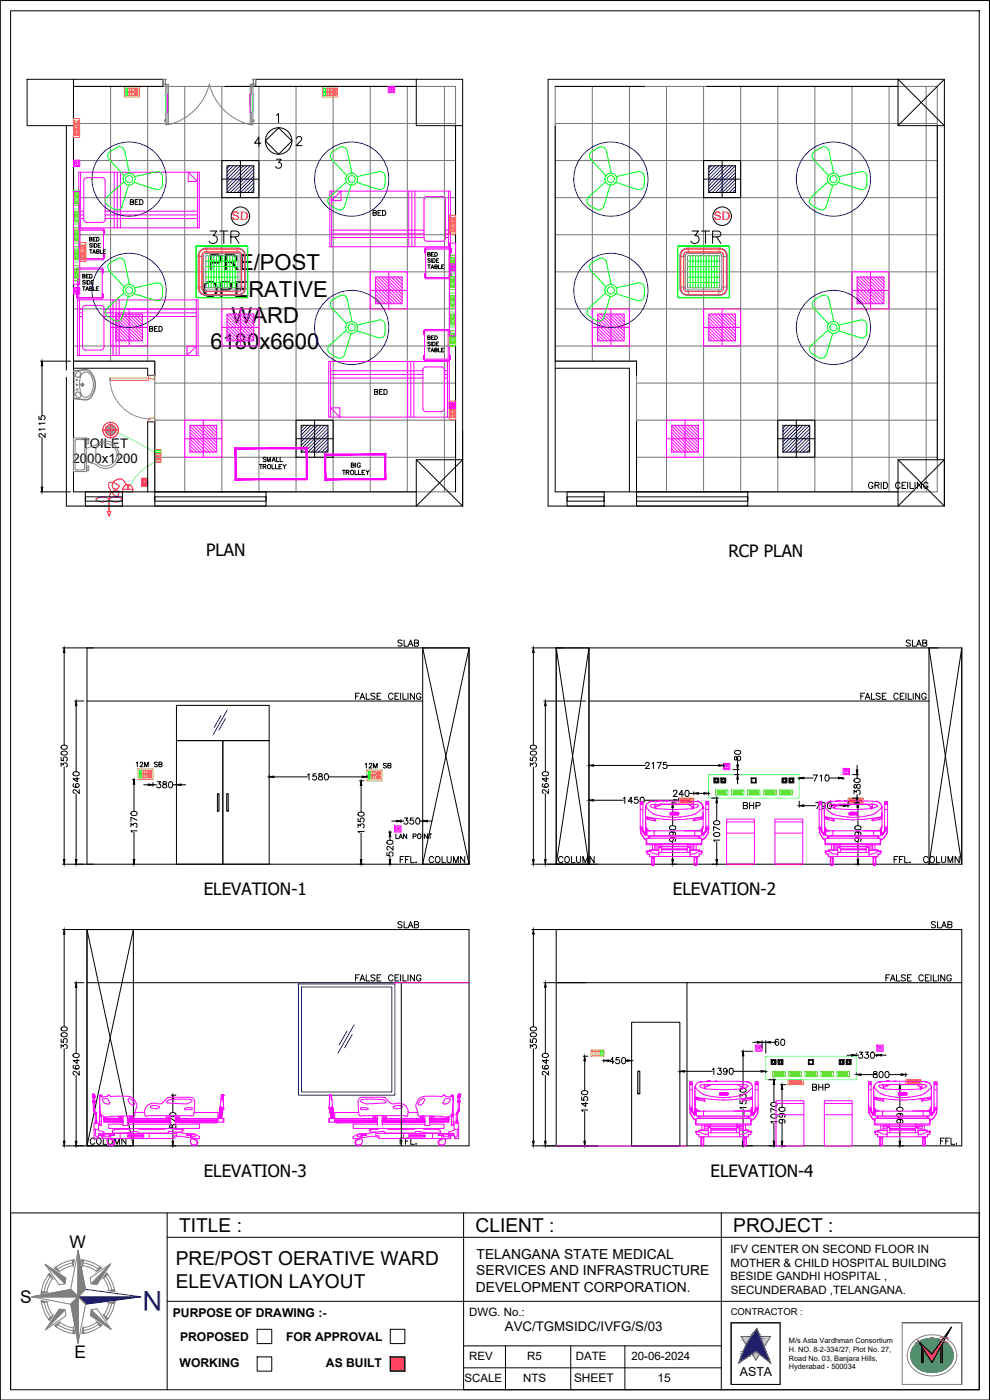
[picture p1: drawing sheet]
<svg xmlns="http://www.w3.org/2000/svg" width="297mm" height="420mm" viewBox="0 0 297 420" stroke-linecap="round" stroke-linejoin="round" font-family="sans-serif">
<defs><g id="words">
<text font-size="8.2" fill="#00f" x="48.6" y="387.5" transform="rotate(-180 48.6 387.5)">N</text>
<g font-size="7.5">
<text x="61.4" y="74.4">3TR</text>
<text x="206" y="74.4">3TR</text>
</g>
<g font-size="6.6">
<text x="62.6" y="81.1">PRE/POST</text>
<text x="60.6" y="89.1">OPERATIVE</text>
<text x="69.5" y="97">WARD</text>
<text x="63.1" y="104.9">6180x6600</text>
</g>
<g font-size="5.8">
<text x="53.8" y="369.8">TITLE :</text>
<text x="142.7" y="369.8">CLIENT :</text>
<text x="220" y="369.8">PROJECT :</text>
<text x="52.8" y="379.5">PRE/POST OERATIVE WARD</text>
<text x="52.8" y="386.4">ELEVATION LAYOUT</text>
</g>
<g font-size="5.2">
<text x="20.9" y="374.7">W</text>
<text x="6" y="391.1">S</text>
<text x="22.4" y="407.6">E</text>
</g>
<g font-size="5.1">
<text x="61.8" y="167">PLAN</text>
<text x="218.6" y="167.1">RCP PLAN</text>
<text x="61.1" y="268.7">ELEVATION-1</text>
<text x="201.9" y="268.7">ELEVATION-2</text>
<text x="61.1" y="353.2">ELEVATION-3</text>
<text x="213.2" y="353.2">ELEVATION-4</text>
</g>
<g font-size="4.9">
<text x="37.7" y="62.8">BED</text>
<text x="118.2" y="195.1">SLAB</text>
<text x="270.6" y="195.1">SLAB</text>
<text x="221.9" y="243.8">BHP</text>
<text x="118.9" y="260">FFL.</text>
<text x="127.4" y="260">COLUMN</text>
<text x="166.5" y="260">COLUMN</text>
<text x="267.1" y="260">FFL.</text>
<text x="275.9" y="260">COLUMN</text>
<text x="118.2" y="279.8">SLAB</text>
<text x="278.3" y="279.8">SLAB</text>
<text x="242.7" y="328.4">BHP</text>
</g>
<g font-size="4.9" fill="#f0f">
<text x="25.8" y="344.7">COLUMN</text>
<text x="118.9" y="344.7">FFL.</text>
<text x="280.8" y="344.7">FFL.</text>
</g>
<g font-size="4.4">
<text x="110.8" y="66">BED</text>
<text x="43.7" y="100.5">BED</text>
<text x="111.1" y="119.6">BED</text>
<text x="39.5" y="231.4">12M SB</text>
<text x="108.3" y="231.8">12M SB</text>
</g>
<g font-size="4.1">
<text x="143" y="377.8">TELANGANA STATE MEDICAL</text>
<text x="142.9" y="382.8">SERVICES AND INFRASTRUCTURE</text>
<text x="142.8" y="387.8">DEVELOPMENT CORPORATION.</text>
</g>
<g font-size="4">
<text x="24.6" y="134.3">TOILET</text>
<text x="21.7" y="139.1">2000x1200</text>
<text x="151.5" y="399.6">AVC/TGMSIDC/IVFG/S/03</text>
</g>
<text font-size="3.7" x="222" y="412.9">ASTA</text>
<g font-size="3.6">
<text x="51.9" y="395.3">PURPOSE OF DRAWING :-</text>
<text x="54" y="402.3">PROPOSED</text>
<text x="85.8" y="402.3">FOR APPROVAL</text>
<text x="53.9" y="410.3">WORKING</text>
<text x="97.8" y="410.3">AS BUILT</text>
<text x="172.2" y="414.8">SHEET</text>
<text x="197.3" y="414.8">15</text>
</g>
<g font-size="3.5" fill="#f00">
<text x="69.6" y="66.2">SD</text>
<text x="214.1" y="66.2">SD</text>
</g>
<g font-size="3.5">
<text x="219.1" y="375.9">IFV CENTER ON SECOND FLOOR IN</text>
<text x="219.2" y="380.1">MOTHER &amp; CHILD HOSPITAL BUILDING</text>
<text x="219.2" y="384.3">BESIDE GANDHI HOSPITAL ,</text>
<text x="219.3" y="388.4">SECUNDERABAD ,TELANGANA.</text>
<text x="140.8" y="395.1">DWG. No.:</text>
<text x="140.8" y="408.1">REV</text>
<text x="158.2" y="408.1">R5</text>
<text x="172.8" y="408.1">DATE</text>
<text x="189.5" y="408.1">20-06-2024</text>
<text x="139.4" y="414.7">SCALE</text>
<text x="156.9" y="414.7">NTS</text>
</g>
<text font-size="2.8" x="219.2" y="394.5">CONTRACTOR :</text>
<g font-size="2.2">
<text x="236.7" y="405.7">H. NO. 8-2-334/27, Plot No. 27,</text>
<text x="236.7" y="403">M/s Asta Vardhman Consortium</text>
<text x="236.7" y="408.3">Road No. 03, Banjara Hills,</text>
<text x="236.7" y="411">Hyderabad - 500034</text>
</g>
</g></defs>
<!-- layer: ELE-4M UPS P.SB -->
<g fill="none" stroke="#767676" stroke-width=".3">
<path d="M22.1 25.9h114.6v121.7h-90.3v-39.2h-24.3zM22.1 37.1h114.6M33.2 25.9v82.5M44.3 25.9v82.5M55.4 25.9v121.7M66.6 25.9v121.7M77.7 25.9v121.7M88.8 25.9v121.7M100 25.9v121.7M111.1 25.9v121.7M122.2 25.9v121.7M133.3 25.9v121.7"/>
<path d="M166.6 25.9h114.6v121.7h-90.2v-39.2h-24.4zM166.6 37.1h114.6M177.7 25.9v82.5M188.8 25.9v82.5M200 25.9v121.7M211.1 25.9v121.7M222.2 25.9v121.7M233.4 25.9v121.7M244.5 25.9v121.7M255.6 25.9v121.7M266.8 25.9v121.7M277.9 25.9v121.7"/>
<path d="M22.1 48.2h114.6M22.1 59.3h114.6M166.6 48.2h114.6M166.6 59.3h114.6M22.1 70.5h114.6M166.6 70.5h114.6M22.1 81.6h114.6M22.1 92.7h114.6M166.6 81.6h114.6M166.6 92.7h114.6M22.1 103.8h114.6M46.4 115h90.3"/>
<path d="M166.6 103.8h114.6M191 115h90.2M46.4 126.1h90.3M46.4 137.2h90.3M191 126.1h90.2M191 137.2h90.2"/>
</g>
<!-- layer: ELE-LIGHTING WIRING -->
<path d="M33.2 129.1l6.4 2.8 7.8 4.5M47.4 138.2l-3.3 1.9-2.3 1.8-1.7 2-1.8 2.9" fill="none" stroke="#63d7b6" stroke-width=".3"/>
<!-- layer: ELE-12W LED -->
<g fill="none" stroke="#f00" stroke-width=".3">
<path d="M30.8 129.1h4.7M33.2 126.7v4.7"/>
<circle cx="33.2" cy="129.1" r="2.34"/>
<circle cx="33.2" cy="129.1" r="1.59"/>
</g>
<g fill="none" stroke="#989898" stroke-width=".3">
<path d="M32.2 127.8l-.3 .3M32.5 127.7l-.7 .6M32.6 127.6l-.9 .9M32.7 127.5l-1.1 1.1M32.9 127.5l-1.3 1.3M33 127.5l-1.4 1.4M33.1 127.5l-1.5 1.5M33.3 127.5l-1.7 1.7M33.4 127.5l-1.8 1.8M33.5 127.5l-1.9 1.9M33.6 127.6l-1.9 1.9M33.7 127.6l-2 2"/>
<path d="M33.8 127.6l-2.1 2.1 2.1-2.1M33.9 127.7l-2.1 2.1 2.2-2.1M34 127.7l-2.2 2.2M34.1 127.8l-2.2 2.2M34.2 127.8l-2.2 2.3M34.2 127.9l-2.2 2.2M34.3 127.9l-2.3 2.3M34.3 128l-2.2 2.2M34.4 128l-2.2 2.3 2.2-2.2M34.5 128.1l-2.3 2.3M34.5 128.2l-2.2 2.2M34.5 129.9l-.5 .5"/>
<path d="M34.6 128.3l-2.2 2.2M34.6 128.3l-2.1 2.2 2.1-2.1M34.6 129.7l-.7 .8M34.7 128.5l-2.1 2.1M34.7 128.6l-2 2M34.7 128.6l-1.9 2M34.7 129.5l-1.1 1.1M34.7 128.7l-1.9 1.9M34.7 129.4l-1.2 1.2M34.8 128.9l-1.8 1.7 1.8-1.7M34.8 129.3l-1.4 1.3M34.8 129.2l-1.5 1.5"/>
<path d="M34.8 129l-1.7 1.7"/>
</g>
<!-- layer: ELE-EXHAUST FAN -->
<path d="M28.9 149.7a3.4 3.4 0 0 1 3.8 .2 3 3 0 0 1-3.9 0zM32.2 153.5h1l-.4 1.4zM32.7 149.9v3.6M32.8 149.7a3.4 3.4 0 0 1 3.8 .2 3 3 0 0 1-3.9 0zM36.8 146.8l3 .1M36.8 146.8v.8h3v-.7M36.8 146.8a1.52 1.52 0 0 1 1.5-1.4 1.52 1.52 0 0 1 1.5 1.5M38.3 146.8v-1.4l-.5-.2-1.3-1.4-1.5 .2-1.2 .9-.1 .7 .1 .7 .5 .4h.6l.8-.5-.2-.6-1.4-.7h-1.3l-.3 .4 .1 .8 1.2 2 1.2 .9 .4-.2 .2-.7-.1-.6-.4-.3-1.3 .3-.8 .9-.3 1.5M38.5 145.4v1.4" fill="none" stroke="#f00" stroke-width=".3"/>
<g fill="none" stroke="#ffbf00" stroke-width=".3">
<path d="M37.3 25.9h4.5v3.3h-4.5zM38.4 26.4h.5v1h-.5zM38.4 27.7h.5v1h-.5zM39 26.4h.5v1h-.5zM39 27.7h.5v1h-.5zM39.7 26.4h.5v1h-.5zM39.7 27.7h.5v1h-.5zM40.4 26.4h1.1v1h-1.1zM40.4 27.7h1.1v1h-1.1zM40.8 28.1l.1 .1M40.8 26.8v.1M40.9 27v.1"/>
<path d="M40.9 28.2v.2M41.1 26.8l-.1 .1M41.1 28.1l-.1 .1M41.1 26.9h-.1M41.1 28.2h-.1M96.8 25.9h4.5v3.3h-4.5zM97.8 26.4h.5v1h-.5zM97.8 27.7h.5v1h-.5zM98.4 26.4h.5v1h-.5zM98.4 27.7h.5v1h-.5zM99.1 26.4h.5v1h-.5zM99.1 27.7h.5v1h-.5z"/>
<path d="M99.8 26.4h1.1v1h-1.1zM99.8 27.7h1.1v1h-1.1zM100.2 26.9h.1M100.2 28.1l.1 .1M100.3 26.8v.1M100.3 28.1v.1M100.3 27.1h.1M100.3 28.2v.2M100.4 28.2v.2M100.5 26.9h-.1M100.5 28.1l-.1 .1M100.5 26.9l-.1 .1"/>
<path d="M100.5 28.2h-.1M41.4 230.7h4.5v3.2h-4.5zM42.4 232.5h.5v.9h-.5zM43.1 232.5h.5v.9h-.5zM43.7 232.5h.5v.9h-.5zM44.4 232.5h1.1v.9h-1.1zM45 233l-.1 .1M45 233v.2M45.2 232.9l-.2 .1M110.1 231.1h4.5v3.2h-4.5zM111.1 232.8h.5v1h-.5zM111.8 232.8h.5v1h-.5z"/>
<path d="M112.4 232.8h.5v1h-.5zM113.1 232.8h1.1v1h-1.1zM113.5 233.3l.1 .2M113.7 233.4v.1M113.8 233.3h-.1M113.9 233.3h-.2"/>
<circle cx="40.9" cy="28.2" r=".36"/>
<circle cx="40.9" cy="26.9" r=".36"/>
<circle cx="40.9" cy="26.9" r=".03"/>
<circle cx="40.9" cy="28.2" r=".03"/>
<circle cx="100.4" cy="28.2" r=".36"/>
<circle cx="100.4" cy="26.9" r=".36"/>
<circle cx="100.4" cy="28.2" r=".03"/>
<circle cx="100.4" cy="26.9" r=".03"/>
<circle cx="45" cy="233" r=".36"/>
<circle cx="45" cy="233" r=".03"/>
<circle cx="113.7" cy="233.3" r=".36"/>
<circle cx="113.7" cy="233.3" r=".03"/>
</g>
<path d="M37.7 26.4h.5v1h-.5zM37.7 27.7h.5v1h-.5zM97.2 26.4h.4v1h-.4zM97.2 27.7h.4v1h-.4zM41.8 232.5h.5v.9h-.5zM110.5 232.8h.5v1h-.5z" fill="none" stroke="#0f0" stroke-width=".3"/>
<!-- layer: ELE-4M RAW P.SB -->
<path d="M46.4 134.9h1.9v3.9h-1.9zM46.7 137h1.4v.6h-1.4zM46.7 136.1h1.4v.6h-1.4zM46.7 137.9h1.4v.5h-1.4zM177.3 315.1h3.9v1.9h-3.9zM177.6 315.4h.6v1.4h-.6zM178.5 315.4h.6v1.4h-.6zM179.4 315.4h.6v1.4h-.6z" fill="none" stroke="#ffbf00" stroke-width=".3"/>
<path d="M46.7 135.2h1.4v.6h-1.4zM180.3 315.4h.6v1.4h-.6z" fill="none" stroke="#0f0" stroke-width=".3"/>
<!-- layer: ELE-1 NO 6-16A RAW POWER SOCKET -->
<path d="M42.4 143.5h1.9v2.4h-1.9zM42.8 145h1.2M42.8 143.9h1.2v1.6h-1.2zM42.9 145.1v.3M43 145.1v.3M43.1 144.6l.1 .2zM43.1 144.1v.2zM43.6 144.4h.2zM43.8 145.1v.3" fill="none" stroke="#f00" stroke-width=".3"/>
<!-- layer: WALL -->
<g fill="none" stroke="#000" stroke-width=".3">
<path d="M19.9 37.7v73.4M22.1 37.7v109.9h102.8M22.1 23.8h26.8v2.1h-26.8M67.4 25.9h57.5M124.9 23.8h-48.2v2.1M136.7 37.7v109.9M138.8 37.7v114.2l-13.9-13.9M166.6 37.7v109.9h102.8M166.6 25.9h26.8M212 25.9h57.4M269.4 23.8h-104.9v128.1h104.9M281.2 37.7v100.3"/>
<path d="M283.4 37.7v114.2M19.9 113.2v38.7h105l13.9-13.9M22.1 108.4h24.3v4.3h-2.1v-2.2h-22.2M166.6 110.5h22.2v37.1M166.6 108.4h24.4v4.3M191 126.6v21M44.3 147.6v-21h2.1v21"/>
</g>
<!-- layer: furniture -->
<g fill="none" stroke="#f0f" stroke-width=".3">
<path d="M23.6 51.7h36.2v16.7h-36.2zM24.2 51.7v16.7M25.4 53.6l.7-.3h4.5a.9 .9 0 0 1 .9 .9l.1 11.6a.91 .91 0 0 1-1 .9h-4.5a.92 .92 0 0 1-1-.9v-11.6zM34.3 51.7v16.7M35.2 51.7v16.7M36.1 51.7v16.7M56.5 51.7l2.8 2.8h-2.8zM59.3 51.7v16.7M99 57.4h36.1v16.7h-36.1zM99.5 57.4v16.7M122.6 57.4v16.7M123.6 57.4v16.7"/>
<path d="M124.5 57.4v16.7M127.5 59.3l.6-.3h4.6a.91 .91 0 0 1 .9 .9v11.6a.91 .91 0 0 1-.9 .9h-4.6a.91 .91 0 0 1-.9-.9v-11.6zM134.6 57.4v16.7M23.4 69.1h.2M23.4 70.1h.2M23.4 70h.2M23.4 69.9h.2M23.4 69.8h.2M23.4 69.7h.2M23.4 69.2h.2M23.4 69.3h.2M23.4 69.4h.2"/>
<path d="M23.4 69.5h.2M23.4 77.5h.2M23.4 77.4h.2M23.4 77.3h.2M23.4 77.2h.2M23.4 77.1h.2M23.4 76.5h.2M23.4 76.6h.2M23.4 76.8h.2M23.4 76.9h.2M23.4 77h.2M23.4 69.1v1.1"/>
<path d="M23.4 76.5v1.1M23.4 69.1v1M23.6 68.7h7.5v9.3h-7.5zM24.2 65.6h.9M24.2 64.5h.9M24.2 63.4h.9M31.1 70.1h.2M31.1 70h.2M31.1 69.9h.2M31.1 69.8h.2M31.1 69.7h.2M31.1 69.1h.2"/>
<path d="M31.1 69.2h.2M31.1 69.3h.2M31.1 69.4h.2M31.1 69.5h.2M31.1 77.5h.2M31.1 77.4h.2M31.1 77.3h.2M31.1 77.2h.2M31.1 77.1h.2M31.1 76.5h.2M31.1 76.6h.2M31.1 76.8h.2"/>
<path d="M31.1 76.9h.2M31.1 77h.2M31.3 69.1h-7.3v8.5h7.1M31.3 69.1v1.1M31.3 76.5v1.1M31.3 69.1v1M31.5 65.6h27.8M31.5 64.5h27.8M31.5 63.4h27.8M99.5 71.3h27.7M99.5 70.2h27.7M99.5 69.1h27.7"/>
<path d="M99.5 60.1l2.8-2.7v2.7zM127.5 74.7h7.3v8.6l-7.3-.1M127.5 75.8h.2M127.5 75.7h.2M127.5 75.6h.2M127.5 75.5h.2M127.5 75.3h.2M127.5 74.8h.2M127.5 74.9h.2M127.5 75h.2M127.5 75.1h.2M127.5 75.2h.2"/>
<path d="M127.5 74.7v1.1M127.7 74.4h7.4v9.3h-7.4zM133.6 71.3h1M133.6 70.2h1M133.6 69.1h1M135.1 74.7h.3M135.1 75.8h.3M135.1 75.7h.3M135.1 75.6h.3M135.1 75.5h.3M135.1 75.3h.3M135.1 74.8h.3"/>
<path d="M135.1 74.9h.3M135.1 75h.3M135.1 75.1h.3M135.1 75.2h.3M135.4 74.7v1.1M23 89.3h.3M23 88.3h.3M23 88.4h.3M23 88.5h.3M23 88.6h.3M23 88.7h.3M23 89.2h.3"/>
<path d="M23 89.1h.3M23 89h.3M23 88.9h.3M23 80.8h.3M23 80.9h.3M23 81h.3M23 81.1h.3M23 81.2h.3M23 81.3h.3M23 81.9h.3M23 81.8h.3M23 81.7h.3"/>
<path d="M23 81.6h.3M23 81.5h.3M23 81.4h.3M23 88.2h.3M23 80.8v1.1M23 88.2v1.1M23.3 90h36.1v16.7h-36.1zM23.3 80.4h7.4v9.3h-7.4zM23.8 90v16.7M23.8 92.8h1M23.8 93.9h1M23.8 95h1"/>
<path d="M25 91.9l.7-.3h4.6a.9 .9 0 0 1 .9 1v11.6a.91 .91 0 0 1-.9 .9h-4.6a.91 .91 0 0 1-.9-.9v-11.6zM30.7 88.3h.2M30.7 88.4h.2M30.7 88.5h.2M30.7 88.6h.2M30.7 88.7h.2M30.7 89.2h.2M30.7 89.1h.2M30.7 89h.2M30.7 88.9h.2M30.7 80.8h.2M30.7 80.9h.2"/>
<path d="M30.7 81h.2M30.7 81.1h.2M30.7 81.2h.2M30.7 81.3h.2M30.7 81.9h.2M30.7 81.8h.2M30.7 81.7h.2M30.7 81.6h.2M30.7 81.5h.2M30.7 81.4h.2M30.7 88.2h.2M30.9 80.8h-7.3v8.5h7.3"/>
<path d="M30.9 80.8v1.1M30.9 88.2v1.1M31.2 92.8h27.7M31.2 93.9h27.7M31.2 95h27.7M33.9 90v16.7M34.8 90v16.7M35.8 90v16.7M58.9 90v16.7M127.2 99.3h.2M127.2 99.4h.2M127.2 99.5h.2"/>
<path d="M127.2 99.6h.2M127.2 99.8h.2M127.2 99.9h.2M127.2 99.3v1.1M127.4 98.9h7.4v9.3h-7.4zM127.4 99.3h7v8.5h-7.2M127.5 83.2h.2M127.5 83.1h.2M127.5 83h.2M127.5 82.9h.2M127.5 82.8h.2M127.5 82.2h.2"/>
<path d="M127.5 82.3h.2M127.5 82.4h.2M127.5 82.5h.2M127.5 82.6h.2M127.5 82.2v1.1M134.8 99.3h.2M134.8 99.4h.2M134.8 99.5h.2M134.8 99.6h.2M134.8 99.8h.2M134.8 99.9h.2M135 99.3v1.1"/>
<path d="M135.1 83.2h.3M135.1 83.1h.3M135.1 83h.3M135.1 82.9h.3M135.1 82.8h.3M135.1 82.2h.3M135.1 82.3h.3M135.1 82.4h.3M135.1 82.5h.3M135.1 82.6h.3M135.4 82.2v1.1M56.1 103.9h2.8l-2.8 2.8z"/>
<path d="M98.6 108.5h36.2v16.7h-36.2zM99.2 108.5v16.7M99.2 111.3h27.7M99.2 112.4h27.7M99.2 113.5h27.7M122.3 108.5v16.7M123.2 108.5v16.7M124.2 108.5v16.7M127.2 110.4l.6-.3h4.6a.91 .91 0 0 1 .9 .9v11.6a.91 .91 0 0 1-.9 .9h-4.6a.92 .92 0 0 1-.9-.9v-11.6zM127.2 106.7h.2M127.2 106.8h.2M127.2 106.9h.2"/>
<path d="M127.2 107h.2M127.2 107.1h.2M127.2 107.2h.2M127.2 107.7h.2M127.2 107.6h.2M127.2 107.5h.2M127.2 107.3h.2M127.2 100.3h.2M127.2 100.2h.2M127.2 100.1h.2M127.2 100h.2M127.2 106.7v1.1"/>
<path d="M133.3 111.3h1M133.3 112.4h1M133.3 113.5h1M134.3 108.5v16.7M134.8 107.8h.2M134.8 106.7h.2M134.8 106.8h.2M134.8 106.9h.2M134.8 107h.2M134.8 107.1h.2M134.8 107.2h.2M134.8 107.7h.2"/>
<path d="M134.8 107.6h.2M134.8 107.5h.2M134.8 107.3h.2M134.8 100.3h.2M134.8 100.2h.2M134.8 100.1h.2M134.8 100h.2M135 106.7v1.1M99.2 122.4h2.8v2.8z"/>
</g>
<!-- layer: COL -->
<g fill="none" stroke="#000" stroke-width=".3">
<path d="M8.1 23.8h14v13.9h-14zM124.9 23.8h13.9v13.9h-13.9zM269.4 23.8h14v13.9h-14zM269.4 23.8l14 13.9M283.4 23.8l-14 13.9M124.9 138h13.9v13.9h-13.9zM269.4 138h14v13.9h-14zM269.4 138l14 13.9M283.4 138l-14 13.9M126.8 194.4h13.9v65h-13.9zM126.8 194.4l13.9 65M140.7 194.4l-13.9 65"/>
<path d="M166.9 194.4h9.8v65h-9.8zM166.9 194.4l9.8 65M176.7 194.4l-9.8 65M278.7 194.4h9.9v65h-9.9zM278.7 194.4l9.9 65M288.6 194.4l-9.9 65M26.1 279h13.9v64.9h-13.9zM26.1 279l13.9 64.9M40 279l-13.9 64.9"/>
</g>
<!-- layer: DOOR -->
<path d="M33 113.5a12.2 12.2 0 0 0 12.2 12.2" fill="none" stroke="#5ca1b8" stroke-width=".3"/>
<path d="M33 113.5h11.6v.6h-11.6zM44.6 112.7h1.8v.8l-.2 .3h-1v-.3h-.6zM44.6 125.7h.6v-.3h1l.2 .3v.9h-1.8z" fill="none" stroke="#b88a00" stroke-width=".3"/>
<!-- layer: Window -->
<path d="M25.6 147.6h11.1v4.3h-11.1zM25.6 149.1h11.1v1.3h-11.1zM46.4 147.6h33.4v4.3h-33.4zM46.4 149.1h33.4v1.3h-33.4zM170.1 147.6h11.2v4.3h-11.2zM170.1 149.1h11.2v1.3h-11.2zM191 147.6h33.4v4.3h-33.4zM191 149.1h33.4v1.3h-33.4z" fill="none" stroke="#000" stroke-width=".3"/>
<!-- layer: WALL -->
<g fill="none" stroke="#808080" stroke-width=".3">
<path d="M22.1 111.3l3.4-.4a3.2 3.2 0 0 1 2.9 3 5.4 5.4 0 0 1-2 6l-.9 .1-3.4-.3M22.1 111.4l3.5-.4a3.6 3.6 0 0 1 2.8 3.4 4.7 4.7 0 0 1-2.5 5.5l-3.8-.4M22.2 111.6v7.8M22.8 114h.5M22.8 115.5h.6M22.8 116.9h.6M23.1 113.8v.5M23.1 115.3v.4M23.1 116.6v.5M24.1 115.5h1.2M24.2 117.9l-.2 .1a.75 .75 0 0 0-1.1-.1 .75 .75 0 0 0 .1 1.1 .71 .71 0 0 0 .9 .3 .71 .71 0 0 0 .3-1h.2M24.3 112.6h-.1a.78 .78 0 0 0-.6-1.1 .78 .78 0 0 0-.9 .8 .72 .72 0 0 0 .5 .9 .72 .72 0 0 0 .9-.3l.1 .1"/>
<path d="M24.6 112.2a1.69 1.69 0 0 1 1.7-.5 1.69 1.69 0 0 1 1.2 1.4 4.7 4.7 0 0 1-1.5 6.1 2.01 2.01 0 0 1-2-2.5v-2.8zM24.7 114.9v1.1M22.1 131.5h3.8v10h-3.8zM22.7 132l2.2-.1 .5 .3v8.4l-.3 .4h-2.3l-.3-.2zM25.9 134.6l2.9-1a4 4 0 0 1 5.6 0 4 4 0 0 1 0 5.7 4 4 0 0 1-5.6 .1l-2.9-1M25.9 132.7h.2v-1h.5v1.4h-.7M25.9 139.8h.7v1.5h-.5v-1h-.2M28.8 134.6v3.8M28.8 134.6a3.5 3.5 0 0 1 5.1-.7 3.5 3.5 0 0 1 0 5.2 3.5 3.5 0 0 1-5.1-.7"/>
<circle cx="23.1" cy="114" r=".12"/>
<circle cx="23.1" cy="116.9" r=".12"/>
<circle cx="23.1" cy="115.5" r=".12"/>
<circle cx="24.7" cy="115.5" r=".29"/>
<circle cx="24.7" cy="115.5" r=".2"/>
<circle cx="24.7" cy="115.5" r=".4"/>
</g>
<!-- layer: ELE-2NOS OF 6-16 RAW POWER SOCKET -->
<g fill="none" stroke="#ff7f00" stroke-width=".3">
<path d="M22.1 35.6h1.8v5.7h-1.8zM22.4 36.3h1.2v4.3h-1.2zM22.4 37.3h1.2M22.4 39h1.2M22.4 38.5h1.2M22.4 37.4h1.2M22.5 38.6v.3M22.6 36.8h.2zM22.6 37.9l.2 .1zM22.6 39.5l.2 .1zM23.2 37.1h.1zM23.2 38.2h.1z"/>
<path d="M23.2 39.8h.1zM23.2 36.5l.1 .1zM23.2 37.6l.1 .1zM23.2 39.2l.1 .1zM23.4 38.6v.3M22.4 40.1h1.2M22.5 40.2h.9v.3h-.9zM23.4 40.2v.3M23.9 72.8h1.9v5.7h-1.9zM24.2 73.5h1.2v4.3h-1.2zM24.2 74.6h1.2M24.2 76.3h1.2"/>
<path d="M24.2 76.2h1.2M24.2 75.8h1.2M24.2 75.7h1.2M24.2 74.7h1.2M24.2 77.3h1.2M24.2 77.4h1.2M24.4 76.2v-.4h.9v.4M24.4 77.4v.4M24.5 74l.2 .1zM24.5 75.1l.2 .1zM24.5 76.8h.2zM25 74.3h.2z"/>
<path d="M25 77.1l.2-.1zM25 73.7l.2 .2zM25 74.8l.2 .2zM25 76.4l.2 .2zM25.1 75.4h.1M25.3 77.4v.4M134.8 64.6h1.9v5.7h-1.9zM135.2 65.3h1.2v4.3h-1.2zM135.2 68.5h1.2M135.2 66.9h1.2M135.2 67.3h1.2M135.2 67.4h1.2"/>
<path d="M135.2 65.8h1.2M135.2 65.7h1.2M135.3 67h.9v.3h-.9zM135.3 65.3v.4M135.4 69.3l.2 .1zM135.4 68.1l.2 .2zM135.4 66.5l.2 .2zM135.5 67.6v.1zM135.5 66v.1zM135.5 68.7v.2zM135.9 69l.2 .1zM135.9 67.9h.2z"/>
<path d="M135.9 66.3h.2zM136.2 65.3v.4M134.8 120.3h1.9v5.7h-1.9zM135.2 121h1.2v4.3h-1.2zM135.2 124.3h1.2M135.2 122.6h1.2M135.2 122.7h1.2M135.2 123.1h1.2M135.2 124.2h1.2M135.2 121.5h1.2M135.3 122.7h.9v.3h-.9zM135.3 121.1v.3"/>
<path d="M135.4 123.9l.2 .1zM135.4 122.3l.2 .1zM135.5 125.1h.1M135.5 123.3v.2zM135.5 121.7v.2zM135.5 124.6h.1M135.9 124.8h.2zM135.9 123.6l.2 .1zM135.9 122l.2 .1zM136.2 121.1v.3M203.6 239.5h4.6v1.5h-4.6zM204.2 239.8h3.4v.9h-3.4z"/>
<path d="M204.2 239.9h.3M204.5 239.8v.9M204.6 239.8v.9M204.9 240l.1 .1zM205.4 239.8v.9M205.5 239.8v.9M205.5 239.9h.3v.7h-.3M205.8 239.8v.9M206.2 240l.1 .1zM206.7 239.8v.9M207.1 240l.1 .1zM254.4 239.5h4.6v1.5h-4.6z"/>
<path d="M255 239.8h3.4v.9h-3.4zM255 239.9h.3M255.3 239.8v.9M255.4 239.8v.9M255.8 240v.1zM256.2 239.8v.9M256.3 239.8v.9M256.3 239.9h.3M256.6 239.8v.9M256.7 239.8v.9M257.1 240v.1zM257.5 239.8v.9"/>
<path d="M257.6 239.8v.9M258 240v.1zM204.2 240.6h.3M204.7 240.4l.1 .1zM205.2 240.5h.1M206 240.4l.1 .1zM206.5 240.5h.1M206.9 240.4l.1 .1zM207.4 240.5h.1M255 240.6h.3M255.5 240.4l.2 .1zM256.1 240.5h.1"/>
<path d="M256.3 240.6h.3M256.9 240.5h.1M257.3 240.5h.1M257.7 240.4l.1 .1zM258.2 240.5h.1M236.4 324h4.6v1.5h-4.6zM237 324.3h3.4v1h-3.4zM237 324.4h.3M237 325.1h.3M237 325.2h.3M237.3 324.3v1M237.4 324.3v1"/>
<path d="M237.5 324.9l.2 .1zM237.8 324.5v.1zM238.1 325h.1M238.2 324.3v1M238.3 324.3v1M238.3 324.4h.3M238.3 325.1h.3M238.3 325.2h.3M238.6 324.3v1M238.7 324.3v1M238.9 325h.1M239.1 324.5v.1z"/>
<path d="M239.3 325h.1M239.5 324.3v1M239.6 324.3v1M239.7 324.9l.1 .1zM240 324.5v.1zM240.2 325h.1M271.8 324h4.5v1.5h-4.5zM272.4 324.3h3.4v1h-3.4zM272.4 324.4h.3M272.4 325.1h.3M272.4 325.2h.3M272.7 324.3v1"/>
<path d="M272.9 324.9l.1 .1zM273.1 324.5l.1 .1zM273.4 325h.1M273.6 324.3v1M273.7 324.4h.2v.8h-.2M273.7 325.1h.2M274 324.3v1M274.2 324.9l.1 .1zM274.4 324.5l.1 .1zM274.7 325h.1M274.9 324.3v1M275.1 324.9l.1 .1z"/>
<path d="M275.3 324.5v.1zM275.6 325h.1"/>
</g>
<!-- layer: ELE.LAN POINT -->
<g fill="none" stroke="#f0f" stroke-width=".3">
<path d="M116.5 25.9h1.9v1.9h-1.9zM116.8 26.3h1.3v1.2h-1.3zM117.4 26.6l.2 .4h-.4zM117.4 26.6l.2 .4h-.3zM22.1 48.1h1.8v1.9h-1.8zM22.4 48.4h1.2v1.3h-1.2zM22.7 48.9l.4-.1v.4h-.3zM22.7 49l.4-.2v.4zM134.8 79.2h1.9v2h-1.9zM135.1 79.5h1.3v1.3h-1.3zM135.6 80h.3l.1 .3-.4 .1zM22.1 86.3h1.8v1.9h-1.8z"/>
<path d="M22.4 86.6h1.2v1.3h-1.2zM22.7 87.2l.4-.1v.4h-.3zM22.7 87.2l.4-.1v.4zM135.6 80l.4 .3-.4 .1zM134.8 120.7h1.9v1.9h-1.9zM135.1 121h1.3v1.3h-1.3zM135.6 121.5l.4 .2-.4 .2zM217.1 229.1h1.9v1.9h-1.9zM217.4 229.4h1.3v1.3h-1.3zM217.9 229.8l.3 .1v.3h-.4zM218 229.8l.2 .4h-.4zM253 230.6h1.9v1.9h-1.9z"/>
<path d="M253.3 230.9h1.3v1.2h-1.3zM253.9 231.3l.2 .3h-.4zM118.4 247.9h1.9v1.8h-1.9zM118.7 248.2h1.3v1.2h-1.3zM119.3 248.5l.2 .4h-.3zM226.7 313.6h2v1.9h-2zM227 314h1.3v1.2h-1.3zM227.6 314.3l.3 .1v.3h-.4zM227.6 314.3l.3 .4h-.4zM263.1 313.6h1.9v1.9h-1.9zM263.4 314h1.3v1.2h-1.3zM263.9 314.3l.3 .1v.3h-.4z"/>
<path d="M264 314.3l.2 .4h-.3z"/>
</g>
<!-- layer: ELE. 2N0S OF 6-16 UPS SOCKETS -->
<g fill="none" stroke="#6edd00" stroke-width=".3">
<path d="M22.1 57h1.8v4.6h-1.8zM22.4 57.7h1.2v3.2h-1.2zM22.4 59.4h1.2M22.4 59.3h1.2M22.4 58.9h1.2M22.4 58.8h1.2M22.5 58.9v.3M22.6 58.2l.2 .1zM22.6 59.8l.2 .1zM23.2 58.5h.1zM23.2 57.9l.1 .2zM23.2 59.5l.1 .2z"/>
<path d="M23.4 58.9v.3M22.1 79.7h1.8v4.6h-1.8zM22.1 74h1.8v4.6h-1.8zM22.1 68.4h1.8v4.5h-1.8zM22.1 62.7h1.8v4.6h-1.8zM22.4 63.4h1.2v3.2h-1.2zM22.4 69.1h1.2v3.1h-1.2zM22.4 74.8h1.2v3.1h-1.2zM22.4 76.4h1.2M22.4 76.3h1.2M22.4 75.8h1.2M22.4 77.4h1.2"/>
<path d="M22.4 77.5h1.2M22.4 70.7h1.2M22.4 70.6h1.2M22.4 70.2h1.2M22.4 70.1h1.2M22.4 71.7h1.2M22.4 71.8h1.2M22.4 65h1.2M22.4 64.9h1.2M22.4 64.5h1.2M22.4 66.1h1.2M22.4 60.4h1.2"/>
<path d="M22.4 60.5h1.2M22.5 60.5h.9v.4h-.9zM22.5 64.6h.9v.3h-.9zM22.5 66.2v.3M22.5 70.2v.4M22.5 71.8h.9v.4h-.9zM22.5 76.3v-.4h.9v.4M22.5 77.5v.4h.9v-.4M22.6 75.2l.2 .1zM22.6 76.8l.2 .1zM22.6 69.6h.2zM22.6 71.2h.2z"/>
<path d="M22.6 63.9l.2 .1zM22.6 65.5l.2 .1zM23.2 75.5h.1zM23.2 77.1h.1zM23.2 69.9l.1-.1zM23.2 71.5l.1-.1zM23.2 64.2h.1zM23.2 65.8h.1zM23.2 60.1h.1zM23.2 74.9l.1 .2zM23.2 76.5l.1 .2zM23.2 69.2l.1 .2z"/>
<path d="M23.2 70.9l.1 .1zM23.2 63.6l.1 .1zM23.2 65.2l.1 .1zM23.4 60.5v.4M23.4 64.6v.3M23.4 66.2v.3M23.4 70.2v.4M23.4 71.8v.4M23.4 75.9v.4M23.4 77.5v.4M134.8 76.6h1.9v4.6h-1.9zM135.2 77.3h1.2v3.1h-1.2z"/>
<path d="M135.2 78.9h1.2M135.2 78.8h1.2M135.2 78.3h1.2M135.2 80h1.2M135.3 78.8v-.3h.9v.3M135.4 78l.2 .2zM135.4 79.6l.2 .2zM135.5 77.5v.1zM135.5 79.1v.1zM135.9 77.8h.2zM135.9 79.4h.2zM22.4 80.4h1.2v3.2h-1.2z"/>
<path d="M22.4 82h1.2M22.4 81.5h1.2M22.4 83.1h1.2M22.5 81.6h.9v.3h-.9zM22.5 83.5v-.3h.9v.3M22.6 80.9l.2 .1zM22.6 82.5l.2 .1zM23.2 81.2h.1zM23.2 82.8h.1zM23.2 80.6l.1 .1zM23.2 82.3h.1M23.4 81.6v.3"/>
<path d="M23.4 83.2v.3M134.8 82.3h1.9v4.5h-1.9zM134.8 87.9h1.9v4.6h-1.9zM134.8 93.6h1.9v4.6h-1.9zM134.8 99.3h1.9v4.5h-1.9zM135.2 83h1.2v3.1h-1.2zM135.2 88.6h1.2v3.2h-1.2zM135.2 94.3h1.2v3.2h-1.2zM135.2 100h1.2v3.1h-1.2zM135.2 84.6h1.2M135.2 84.5h1.2M135.2 84.1h1.2"/>
<path d="M135.2 84h1.2M135.2 85.6h1.2M135.2 90.2h1.2M135.2 89.8h1.2M135.2 89.7h1.2M135.2 91.3h1.2M135.2 91.4h1.2M135.2 95.9h1.2M135.2 95.8h1.2M135.2 95.4h1.2M135.2 97h1.2M135.3 84.1v.4h.9v-.4"/>
<path d="M135.3 86.1v-.4h.9v.4M135.3 91.4h.9v.4h-.9zM135.3 95.5h.9v.3h-.9zM135.3 80.1v.3M135.3 89.8v.3M135.3 97.1v.3M135.4 83.7l.2 .1zM135.4 85.3l.2 .2zM135.4 89.4l.2 .1zM135.4 91l.2 .1zM135.4 95l.2 .2zM135.4 96.6l.2 .2z"/>
<path d="M135.5 83.1v.2zM135.5 84.8v.1zM135.5 88.8v.2zM135.5 90.4v.2zM135.5 94.5v.1zM135.5 96.1v.2zM135.9 83.5h.2zM135.9 85.1h.2zM135.9 89.1l.2 .1zM135.9 90.7l.2 .1zM135.9 94.8h.2zM135.9 96.4h.2z"/>
<path d="M136.2 80.1v.3M136.2 89.8v.3M136.2 97.1v.3M135.2 101.6h1.2M135.2 101.5h1.2M135.2 101.1h1.2M135.2 101h1.2M135.2 102.6h1.2M135.2 102.7h1.2M135.3 102.7h.9v.4h-.9zM135.3 101.1v.4M135.4 100.7l.2 .2z"/>
<path d="M135.4 102.3l.2 .2zM135.5 100.2v.1zM135.5 101.8v.1zM135.9 102.1h.2zM136 100.5h.1l-.1 .1M136.2 101.1v.4M214.7 237.1h3.7v1.5h-3.7zM215.3 237.3h2.5v1h-2.5zM215.3 238.2h.3M215.3 237.5h.3M215.6 237.3v1M215.7 237.3v1"/>
<path d="M215.9 237.6h.1M216.1 238h.1M216.3 237.6h.1M216.5 237.3v1M216.9 237.5h-.3v.7h.3M216.9 237.3v1M217 237.3v1M217.2 237.6h.1M217.4 238v.1zM217.6 237.6l.1 .1zM219.5 237.1h3.7v1.5h-3.7zM220.1 237.5h.3v.7h-.3z"/>
<path d="M220.4 237.3v1h-.3v-1h2.6v1M220.5 237.3v1M220.7 237.6h.1M220.9 238v.1zM221.1 237.6l.1 .1zM221.4 237.3v1M221.4 237.5h.3M221.7 237.3v1M221.8 237.3v1M222 237.6h.1M222.2 238v.1zM222.4 237.6l.1 .1z"/>
<path d="M224.3 237.1h3.8v1.5h-3.8zM224.9 238.3v-1h2.6v1M224.9 237.5h.3M225.3 237.3v1M225.5 237.6h.1M225.7 238v.1zM225.9 237.6l.1 .1zM226.2 237.3v1M226.3 237.5h.2v.7M226.6 237.3v1M226.8 237.6h.1M227 238h.1"/>
<path d="M227.2 237.6h.1M229.2 237.1h3.7v1.5h-3.7zM229.8 237.5h.3M230.1 237.3v1M230.1 237.3v1h2.2v-1h-2.6v1M230.3 237.6h.1M230.5 238l.1 .1zM230.7 237.6l.2 .1zM231 237.3v1M231.1 237.3v1M231.1 237.5h.3v.7h-.3zM231.4 237.3v1"/>
<path d="M231.6 237.6h.1M231.9 238v.1zM232 237.6l.2 .1zM234 237.1h3.7v1.5h-3.7zM234.6 237.3h2.5v1h-2.5zM234.6 237.5h.3v.7h-.3M234.9 237.3v1M235.2 237.6h.1M235.4 238v.1zM235.6 237.6l.1 .1zM235.8 237.3v1M235.9 237.3v1"/>
<path d="M235.9 238.2h.3M235.9 237.5h.3M236.2 237.3v1M236.3 237.3v1M236.5 237.6h.1M236.7 238v.1zM236.9 237.6l.1 .1zM231.9 321.6h3.7v1.5h-3.7zM232.4 321.9h2.6v.9h-2.6zM232.5 322.7h.2M232.5 322h.2M232.8 321.9v.9"/>
<path d="M233 322.1h.1M233.2 322.5l.1 .2zM233.4 322.1l.1 .1zM233.7 321.9v.9M233.8 322h.3v.7h-.3zM233.8 322h.3M234.1 321.9v.9M234.3 322.1h.1M234.5 322.5l.1 .2zM234.7 322.1l.2 .1zM236.7 321.6h3.7v1.5h-3.7zM237.3 321.9h2.5v.9h-2.5z"/>
<path d="M237.3 322h.3v.7h-.3M237.3 322h.3M237.6 321.9v.9M237.8 322.1h.1M238 322.5h.1M238.2 322.1l.2 .1zM238.5 321.9v.9M238.6 322h.3M238.9 322h-.3v.7h.3M238.9 321.9v.9M239 321.9v.9M239.2 322.1h.1"/>
<path d="M239.4 322.5v.2zM239.6 322.1l.1 .1zM241.5 321.6h3.7v1.5h-3.7zM242.1 321.9h2.5v.9h-2.5zM242.1 322h.3v.7h-.3zM242.1 322h.3M242.4 321.9v.9M242.5 321.9v.9M242.7 322.1h.1M242.9 322.5v.2zM243.1 322.1l.1 .1zM243.3 321.9v.9"/>
<path d="M243.4 321.9v.9M243.4 322.7h.3M243.4 322h.3M243.7 321.9v.9M243.8 321.9v.9M244 322.1h.1M244.2 322.5v.2zM244.4 322.1l.1 .1zM246.3 321.6h3.7v1.5h-3.7zM246.9 321.9h2.6v.9h-2.6zM246.9 322.7h.3M246.9 322h.3"/>
<path d="M247.2 321.9v.9M247.3 321.9v.9M247.5 322.1h.1M247.7 322.5v.2zM247.9 322.1l.1 .1zM248.2 321.9v.9M248.2 322h.3v.7h-.3M248.2 322h.3M248.5 321.9v.9M248.8 322.1h.1M249 322.5v.2zM249.2 322.1l.1 .1z"/>
<path d="M251.2 321.6h3.7v1.5h-3.7zM251.7 321.9h2.6v.9h-2.6zM251.8 322.7h.2M251.8 322h.2M252.1 321.9v.9M252.3 322.1h.1M252.5 322.5l.1 .2zM252.7 322.1l.1 .1zM253 321.9v.9M253.1 322h.2v.7h-.2zM253.1 322h.2M253.4 321.9v.9"/>
<path d="M253.6 322.1h.1M253.8 322.5l.1 .2zM254 322.1l.1 .1z"/>
</g>
<!-- layer: ELE-36W LED LIGHT -->
<g fill="none" stroke="#f0f" stroke-width=".3">
<path d="M33.2 92.7h11.1v11.1h-11.1zM33.2 98.3h11.1M34.7 94.3h8.1v8h-8.1zM34.7 99.3l3 3M34.7 98.4l4 3.9M34.7 97.4l5 4.9M34.7 96.4l5.9 5.9M34.7 95.4l6.9 6.9M34.7 94.4l7.9 7.9M35.6 94.3l7.2 7.2M36.5 94.3l6.3 6.2M37.5 94.3l5.3 5.2"/>
<path d="M38.5 94.3l4.3 4.2M38.7 92.7v11.1M39.5 94.3l3.3 3.2M40.5 94.3l2.3 2.2M41.5 94.3l1.3 1.3M42.4 94.3l.4 .3M66.6 92.7h11.1v11.1h-11.1zM66.6 98.3h11.1M68.1 94.3h8v8h-8zM68.1 99.3l3 3M68.1 98.4l4 3.9M68.1 97.4l4.9 4.9"/>
<path d="M68.1 96.4l5.9 5.9M68.1 95.4l6.9 6.9M68.1 94.4l7.9 7.9M69 94.3l7.1 7.2M69.9 94.3l6.2 6.2M70.9 94.3l5.2 5.2M71.9 94.3l4.2 4.2M72.1 92.7v11.1M72.9 94.3l3.2 3.2M73.9 94.3l2.2 2.2M74.9 94.3l1.2 1.3M75.8 94.3l.3 .3"/>
<path d="M111.1 81.6h11.1v11.1h-11.1zM111.1 87.1h11.1M112.6 83.1h8.1v8.1h-8.1zM112.6 91.2h.1M112.6 90.2l1 1M112.6 89.2l2 2M112.6 88.2l3 3M112.6 87.2l4 4M112.6 86.2l5 5M112.6 85.3l5.9 5.9M112.6 84.3l6.9 6.9M112.6 83.3l7.9 7.9"/>
<path d="M113.5 83.1l7.2 7.2M114.4 83.1l6.3 6.2M115.4 83.1l5.3 5.3M116.4 83.1l4.3 4.3M116.6 81.6v11.1M117.4 83.1l3.3 3.3M118.4 83.1l2.3 2.3M119.4 83.1l1.3 1.3M120.4 83.1l.3 .3M177.7 92.7h11.1v11.1h-11.1zM177.7 98.3h11.1M179.3 94.3h8v8h-8z"/>
<path d="M179.3 99.3l2.9 3M179.3 98.4l3.9 3.9M179.3 97.4l4.9 4.9M179.3 96.4l5.9 5.9M179.3 95.4l6.9 6.9M179.3 94.4l7.8 7.9M180.1 94.3l7.2 7.2M181.1 94.3l6.2 6.2M182.1 94.3l5.2 5.2M183 94.3l4.3 4.2M183.3 92.7v11.1M184 94.3l3.3 3.2"/>
<path d="M185 94.3l2.3 2.2M186 94.3l1.3 1.3M187 94.3l.3 .3M211.1 92.7h11.1v11.1h-11.1zM211.1 98.3h11.1M212.7 94.3h8v8h-8zM212.7 99.3l2.9 3M212.7 98.4l3.9 3.9M212.7 97.4l4.9 4.9M212.7 96.4l5.9 5.9M212.7 95.4l6.8 6.9M212.7 94.4l7.8 7.9"/>
<path d="M213.5 94.3l7.2 7.2M214.5 94.3l6.2 6.2M215.5 94.3l5.2 5.2M216.4 94.3l4.3 4.2M216.7 92.7v11.1M217.4 94.3l3.3 3.2M218.4 94.3l2.3 2.2M219.4 94.3l1.3 1.3M220.4 94.3l.3 .3M255.6 81.6h11.2v11.1h-11.2zM255.6 87.1h11.2M257.2 83.1h8v8.1h-8z"/>
<path d="M257.2 91.2h.1M257.2 90.2l1 1M257.2 89.2l1.9 2M257.2 88.2l2.9 3M257.2 87.2l3.9 4M257.2 86.2l4.9 5M257.2 85.3l5.9 5.9M257.2 84.3l6.9 6.9M257.2 83.3l7.8 7.9M258 83.1l7.2 7.2M259 83.1l6.2 6.2M260 83.1l5.2 5.3"/>
<path d="M261 83.1l4.2 4.3M261.2 81.6v11.1M261.9 83.1l3.3 3.3M262.9 83.1l2.3 2.3M263.9 83.1l1.3 1.3M264.9 83.1l.3 .3M34.7 102.3h.1M34.7 101.3l1 1M34.7 100.3l2 2M68.1 102.3h.1M68.1 101.3l1 1M68.1 100.3l2 2"/>
<path d="M179.3 102.3h.1M179.3 101.3l1 1M179.3 100.3l1.9 2M212.7 102.3h.1M212.7 101.3l.9 1M212.7 100.3l1.9 2M55.4 126.1h11.2v11.1h-11.2zM55.4 131.7h11.2M57 127.7h8v8h-8zM57 135.7h.1M57 134.7l1 1M57 133.7l2 2"/>
<path d="M57 132.7l2.9 3M57 131.7l3.9 4M57 130.8l4.9 4.9M57 129.8l5.9 5.9M57 128.8l6.9 6.9M57 127.8l7.9 7.9M57.8 127.7l7.2 7.1M58.8 127.7l6.2 6.2M59.8 127.7l5.2 5.2M60.8 127.7l4.2 4.2M61 126.1v11.1M61.8 127.7l3.2 3.2"/>
<path d="M62.7 127.7l2.3 2.2M63.7 127.7l1.3 1.2M64.7 127.7l.3 .3M200 126.1h11.1v11.1h-11.1zM200 131.7h11.1M201.5 127.7h8.1v8h-8.1zM201.5 135.7h.1M201.5 134.7l1 1M201.5 133.7l2 2M201.5 132.7l3 3M201.5 131.7l4 4M201.5 130.8l4.9 4.9"/>
<path d="M201.5 129.8l5.9 5.9M201.5 128.8l6.9 6.9M201.5 127.8l7.9 7.9M202.4 127.7l7.2 7.1M203.3 127.7l6.3 6.2M204.3 127.7l5.3 5.2M205.3 127.7l4.3 4.2M205.5 126.1v11.1M206.3 127.7l3.3 3.2M207.3 127.7l2.3 2.2M208.3 127.7l1.3 1.2M209.2 127.7l.4 .3"/>
</g>
<!-- layer: HTL-AC UNIT -->
<g fill="none" stroke="#808080" stroke-width=".3">
<path d="M59.4 76.8v9.6M61.1 76.8v9.6M61.7 76.8h9.7v9.6h-9.7zM72 76.8v9.6M73.7 76.8v9.6M204 76.8v9.6M205.6 76.8v9.6M206.3 76.8h9.6v9.6h-9.6zM216.6 76.8v9.6M218.2 76.8v9.6M59.4 86.1h1.7M59.4 86.4a2.32 2.32 0 0 0 2.3 2.3h9.7a2.31 2.31 0 0 0 2.3-2.3"/>
<path d="M62 87v1.7M71.1 87v1.7M72 86.1h1.7M72.1 86.4l-.2 .4-.5 .2h-9.7l-.4-.2-.2-.4M204 86.4a2.32 2.32 0 0 0 2.3 2.3h9.6a2.31 2.31 0 0 0 2.3-2.3M204 86.1h1.6M206.5 87v1.7M215.7 87v1.7M216.6 86.1h1.6M216.6 86.4l-.2 .4-.5 .2h-9.6l-.5-.2-.2-.4"/>
</g>
<g fill="none" stroke="#0f0" stroke-width=".3">
<path d="M58.8 74.1v14.9M58.9 73.9h15.4v15.4h-15.4zM59.1 73.8h14.9M61.7 78.4h9.7M61.7 80h9.7M62.6 76.8v9.6M63.4 76.8v9.6M64.2 76.8v9.6M65 76.8v9.6M65.8 76.8v9.6M66.6 76.8v9.6M67.4 76.8v9.6"/>
<path d="M68.2 76.8v9.6M69 76.8v9.6M69.8 76.8v9.6M70.6 76.8v9.6M74.4 74.1v14.9l-.2 .3-15.1 .1-.3-.4M203.4 73.9h15.4v15.4h-15.4zM206.3 78.4h9.6M206.3 80h9.6M207.1 76.8v9.6M207.9 76.8v9.6M208.7 76.8v9.6M209.5 76.8v9.6"/>
<path d="M210.3 76.8v9.6M211.1 76.8v9.6M211.9 76.8v9.6M212.7 76.8v9.6M213.5 76.8v9.6M214.3 76.8v9.6M215.1 76.8v9.6M218.6 73.8h-15l-.2 .1v15.3l.2 .2 15.1-.1 .2-.3v-14.9M61.7 81.6h9.7M61.7 84.8h9.7M61.7 83.2h9.7M206.3 81.6h9.6"/>
<path d="M206.3 84.8h9.6M206.3 83.2h9.6"/>
</g>
<path d="M59.7 76.6v9.9a1.87 1.87 0 0 0 1.9 1.9h9.9a1.87 1.87 0 0 0 1.9-1.9v-9.9M60.6 76.6v9.9a.97 .97 0 0 0 1 1h9.9a.98 .98 0 0 0 1-1v-9.9M204.3 76.6v9.9a1.87 1.87 0 0 0 1.8 1.9h10a1.87 1.87 0 0 0 1.9-1.9v-9.9M205.2 76.6v9.9a.97 .97 0 0 0 .9 1h10a.98 .98 0 0 0 1-1v-9.9" fill="none" stroke="#f00" stroke-width=".3"/>
<!-- layer: ELE-1200MM CEILINGFAN -->
<g fill="none" stroke="#0f0" stroke-width=".3">
<path d="M32.7 47.8l4.6 4.9M32.7 47.8a1.56 1.56 0 0 1 .4-2.4l2-1.1a1.56 1.56 0 0 1 2.3 1l1.4 6.7M37.1 54.6l-5 4.5a1.56 1.56 0 0 0 .2 2.5l2 1.2a1.56 1.56 0 0 0 2.3-.9l2-6.4M40.4 53l6.5-1.5a1.56 1.56 0 0 1 1.9 1.6v2.3a1.56 1.56 0 0 1-2.1 1.4l-6.5-2.1M103.9 54.6l-5 4.5a1.56 1.56 0 0 0 .2 2.5l2 1.2a1.56 1.56 0 0 0 2.3-.9l1.9-6.4M105.6 52l-1.4-6.7a1.56 1.56 0 0 0-2.3-1l-2 1.1a1.56 1.56 0 0 0-.4 2.4l4.6 4.9M107.2 53l6.5-1.5a1.56 1.56 0 0 1 1.9 1.6l-.1 2.3a1.56 1.56 0 0 1-2 1.4l-6.5-2.1M181.7 54.6l-5.1 4.5a1.56 1.56 0 0 0 .3 2.5l2 1.2a1.56 1.56 0 0 0 2.2-.9l2-6.4M183.4 52l-1.4-6.7a1.56 1.56 0 0 0-2.3-1l-2 1.1a1.56 1.56 0 0 0-.4 2.4l4.5 4.9M184.9 53l6.5-1.5a1.56 1.56 0 0 1 1.9 1.6v2.3a1.55 1.55 0 0 1-2 1.4l-6.5-2.1M248.5 54.6l-5.1 4.5a1.56 1.56 0 0 0 .3 2.5l1.9 1.2a1.56 1.56 0 0 0 2.3-.9l2-6.4M250.1 52l-1.4-6.7a1.56 1.56 0 0 0-2.3-1l-2 1.1a1.56 1.56 0 0 0-.3 2.4l4.5 4.9"/>
<path d="M251.7 53l6.5-1.5a1.56 1.56 0 0 1 1.9 1.6v2.3a1.55 1.55 0 0 1-2.1 1.4l-6.4-2.1M33.1 78.8l2-1.1a1.56 1.56 0 0 1 2.3 1l1.4 6.7M33.1 78.8a1.56 1.56 0 0 0-.4 2.4M177.7 78.8l2-1.1a1.56 1.56 0 0 1 2.3 1l1.4 6.7M177.7 78.8a1.56 1.56 0 0 0-.4 2.4l4.5 4.9M32.7 81.2l4.6 4.9M37.1 88l-5 4.5a1.56 1.56 0 0 0 .2 2.5l2 1.2a1.56 1.56 0 0 0 2.3-.9l2-6.4M40.4 86.4l6.5-1.5a1.56 1.56 0 0 1 1.9 1.5v2.4a1.56 1.56 0 0 1-2.1 1.4l-6.5-2.1M103.9 99.1l-5 4.6a1.56 1.56 0 0 0 .2 2.5l2 1.1a1.56 1.56 0 0 0 2.3-.9l1.9-6.3M104.2 89.8l1.4 6.7M104.2 89.8a1.56 1.56 0 0 0-2.3-1l-2 1.1a1.56 1.56 0 0 0-.4 2.4l4.6 4.9M107.2 97.5l6.5-1.5a1.56 1.56 0 0 1 1.9 1.6l-.1 2.3a1.56 1.56 0 0 1-2 1.5l-6.5-2.1"/>
<path d="M181.7 88l-5.1 4.5a1.57 1.57 0 0 0 .3 2.5l2 1.2a1.56 1.56 0 0 0 2.2-.9l2-6.4M184.9 86.4l6.5-1.5a1.56 1.56 0 0 1 1.9 1.5v2.4a1.55 1.55 0 0 1-2 1.4l-6.5-2.1M248.5 99.1l-5.1 4.6a1.56 1.56 0 0 0 .3 2.5l1.9 1.1a1.56 1.56 0 0 0 2.3-.9l2-6.3M248.7 89.8l1.4 6.7M248.7 89.8a1.56 1.56 0 0 0-2.3-1l-2 1.1a1.56 1.56 0 0 0-.3 2.4l4.5 4.9M251.7 97.5l6.5-1.5a1.56 1.56 0 0 1 1.9 1.6v2.3a1.55 1.55 0 0 1-2.1 1.5l-6.4-2.1"/>
<circle cx="38.7" cy="53.8" r="1.07"/>
<circle cx="38.7" cy="53.8" r="1.79"/>
<circle cx="105.5" cy="53.8" r="1.07"/>
<circle cx="105.5" cy="53.8" r="1.79"/>
<circle cx="183.3" cy="53.8" r="1.07"/>
<circle cx="183.3" cy="53.8" r="1.79"/>
<circle cx="250.1" cy="53.8" r="1.07"/>
<circle cx="250.1" cy="53.8" r="1.79"/>
<circle cx="38.7" cy="87.1" r="1.07"/>
<circle cx="38.7" cy="87.1" r="1.79"/>
<circle cx="105.5" cy="98.3" r="1.07"/>
<circle cx="105.5" cy="98.3" r="1.79"/>
<circle cx="183.3" cy="87.1" r="1.07"/>
<circle cx="183.3" cy="87.1" r="1.79"/>
<circle cx="250.1" cy="98.3" r="1.07"/>
<circle cx="250.1" cy="98.3" r="1.79"/>
</g>
<g fill="none" stroke="#00f" stroke-width=".3">
<circle cx="38.7" cy="53.8" r="11.1"/>
<circle cx="105.5" cy="53.8" r="11.1"/>
<circle cx="183.3" cy="53.8" r="11.1"/>
<circle cx="250.1" cy="53.8" r="11.1"/>
<circle cx="38.7" cy="87.1" r="11.1"/>
<circle cx="105.5" cy="98.3" r="11.1"/>
<circle cx="183.3" cy="87.1" r="11.1"/>
<circle cx="250.1" cy="98.3" r="11.1"/>
</g>
<!-- layer: ELE-36W EMERGENCY  LED LIGHT -->
<g fill="none" stroke="#000" stroke-width=".3">
<path d="M66.6 48.2h11.1v11.1h-11.1zM66.6 53.8h11.1M68.1 49.7h8v8.1h-8zM72.1 48.2v11.1M211.1 48.2h11.1v11.1h-11.1zM211.1 53.8h11.1M212.7 49.7h8v8.1h-8zM216.7 48.2v11.1M88.8 126.1h11.2v11.1h-11.2zM88.8 131.7h11.2M90.4 127.7h8v8h-8zM94.4 126.1v11.1"/>
<path d="M233.4 126.1h11.1v11.1h-11.1zM233.4 131.7h11.1M234.9 127.7h8v8h-8zM238.9 126.1v11.1"/>
</g>
<g fill="none" stroke="#00f" stroke-width=".3">
<path d="M69 49.7l-.9 .9M70 49.7l-1.9 1.9M71 49.7l-2.9 2.9M72 49.7l-3.9 4M73.1 49.7l-5 5M74.1 49.7l-6 6M75.1 49.7l-7 7M76.1 49.7l-8 8.1M76.1 50.8l-7 7M76.1 51.8l-5.9 6M76.1 52.8l-4.9 5M76.1 53.8l-3.9 4"/>
<path d="M76.1 54.9l-2.9 2.9M76.1 55.9l-1.8 1.9M76.1 56.9l-.8 .9M213.5 49.7l-.8 .9M214.5 49.7l-1.8 1.9M215.6 49.7l-2.9 2.9M216.6 49.7l-3.9 4M217.6 49.7l-4.9 5M218.6 49.7l-5.9 6M219.7 49.7l-7 7M220.7 49.7l-8 8.1M220.7 50.8l-7 7"/>
<path d="M220.7 51.8l-6 6M220.7 52.8l-5 5M220.7 53.8l-3.9 4M220.7 54.9l-2.9 2.9M220.7 55.9l-1.9 1.9M220.7 56.9l-.9 .9M91.2 127.7l-.8 .8M92.3 127.7l-1.9 1.8M93.3 127.7l-2.9 2.9M94.3 127.7l-3.9 3.9M95.3 127.7l-4.9 4.9M96.4 127.7l-6 5.9"/>
<path d="M97.4 127.7l-7 7M98.4 127.7l-8 8M98.4 128.7l-7 7M98.4 129.7l-6 6M98.4 130.7l-4.9 5M98.4 131.8l-3.9 3.9M98.4 132.8l-2.9 2.9M98.4 133.8l-1.9 1.9M98.4 134.8l-.9 .9M235.8 127.7l-.9 .8M236.8 127.7l-1.9 1.8M237.8 127.7l-2.9 2.9"/>
<path d="M238.8 127.7l-3.9 3.9M239.9 127.7l-5 4.9M240.9 127.7l-6 5.9M241.9 127.7l-7 7M242.9 127.7l-8 8M242.9 128.7l-7 7M242.9 129.7l-5.9 6M242.9 130.7l-4.9 5M242.9 131.8l-3.9 3.9M242.9 132.8l-2.9 2.9M242.9 133.8l-1.8 1.9M242.9 134.8l-.8 .9"/>
</g>
<!-- layer: Double Leaf Door -->
<path d="M49.7 28.3l.1 5.5zM49.7 33.8v-5.5h.8v5.5M49.7 33.8h.8M49.8 28.3v5.5M50.4 28.3l.1 5.5zM50.4 28.3v5.5M75.1 28.3l.1 5.5zM75.1 33.8v-5.5h.8v5.5M75.1 33.8h.8M75.2 28.3v5.5M75.8 28.3l.1 5.5zM75.8 28.3v5.5" fill="none" stroke="#f0f" stroke-width=".3"/>
<g fill="#f0f" stroke="#f0f" stroke-width=".3">
<path d="M75.1 28.3l.1 5.5zM75.1 28.3l.1 5.5z"/>
<path d="M75.8 28.3l.1 5.5zM75.8 28.3l.1 5.5z"/>
<path d="M50.4 28.3l.1 5.5zM50.4 28.3l.1 5.5z"/>
<path d="M49.7 28.3l.1 5.5zM49.7 28.3l.1 5.5z"/>
</g>
<g fill="none" stroke="#808080" stroke-width=".3">
<path d="M48.9 23.8l.9 .1M49.4 36.1v.2M49.6 23.9v1.3M49.6 25.3v-1.4l.3-.1h-1v1.5h1.6v12.1M49.7 36h-.3l.1 .4h.2M49.7 25.3v12.1h.8M49.8 23.8v.1M50.1 25.3v3M50.1 33.8v3.6M50.5 37.4a16.6 16.6 0 0 0 12.3-12.1 16.5 16.5 0 0 0 12.3 12.1M75.5 25.3v3M75.5 33.8v3.6"/>
<path d="M75.8 23.8h.9v1.4M75.9 36.4h.2M75.9 36h.2M75.9 25.3v12.1h-.8M76 23.9l-.2-.1h.9v1.5h-1.6v12.1M76 23.9v1.4M76.1 36h.1M76.2 36v.4M76.2 36.4h-.1M76.2 36.1v.2"/>
</g>
<path d="M49.7 28.3l.1 5.5zM75.8 28.3l.1 5.5z" fill="none" stroke="#0ff" stroke-width=".3"/>
<!-- layer: FA-BELOW SMOKE DERECTOR -->
<g fill="none" stroke="#000" stroke-width=".3">
<circle cx="72.1" cy="64.9" r="2.78"/>
<circle cx="216.7" cy="64.9" r="2.78"/>
</g>
<!-- layer: 0 -->
<g fill="none" stroke="#000" stroke-width=".3">
<path d="M.1 .2h296.8v420h-296.8zM3.2 3.2h290.6v413.9h-290.6zM82.9 34.6l.7-.5v2.7M78.3 43h-1.9l1.3-1.8v2.7M79.6 42.3l4-4 4 4-4 4zM82.9 47.8h1.5l-.8 1a.9 .9 0 0 1 .7 1.5 .9 .9 0 0 1-1.6-.3M89 41.6l.5-.6 .9 .2a.84 .84 0 0 1-.3 1.2l-1.3 1.3h1.9M65.2 238.2h.5v5.2h-.5zM68 238.2h.5v5.2h-.5zM191.4 321.5h.6v6.8h-.6zM139.1 364v53.1h154.7M293.8 364h-290.6v53.1"/>
<path d="M234 397h-14.6v18.5h14.7M270.7 397h17.9v18.5M219.4 415.4v-18.4h14.7v18.4"/>
<circle cx="83.6" cy="42.3" r="4"/>
</g>
<!-- layer: MEP_HVAC_RA_DUCT -->
<g fill="none" stroke="#000" stroke-width=".3">
<path d="M26.1 194.4h114.6v65h-114.6zM176.7 194.4v65M281.5 194.4h-114.6v65h114.6M288.6 194.4v65M26.1 210.4h100.7M52.9 211.7h27.9v10.6h-27.9zM176.7 210.4h102M52.9 222.3h14v37.1h-14zM66.9 222.3h13.9v37.1h-13.9zM26.1 279h114.6v64.9h-114.6zM166.9 279h121.7v64.9h-121.7zM26.1 294.9h114.6"/>
<path d="M120.4 294.9v49M166.9 294.9h121.7M206.1 294.9v49M189.5 306.8h14.5v37.1h-14.5z"/>
</g>
<!-- layer: 0 -->
<g fill="#dbdbdb" stroke="#dbdbdb" stroke-width=".3">
<path d="M65.2 238.2l.5 5.2v-5.2zM65.2 238.2l.5 5.2h-.5z"/>
<path d="M68 238.2l.5 5.2v-5.2zM68 238.2l.5 5.2h-.5z"/>
<path d="M191.4 321.5l.6 6.8v-6.8zM191.4 321.5l.6 6.8h-.6z"/>
</g>
<!-- layer: ELE-SOCKET NMBERING -->
<g fill="none" stroke="#000" stroke-width=".3">
<path d="M261.9 145.2a.68 .68 0 0 0-.8-.5 .68 .68 0 0 0-.5 .8v.4a.66 .66 0 0 0 .6 .7 .66 .66 0 0 0 .7-.7h-.4M262.5 145.6l1.1-.1 .1-.6-1.2-.2v1.9M263.1 145.6l.7 1M264.4 144.7v1.9M265.1 144.7h.6a.99 .99 0 0 1 .7 1 .99 .99 0 0 1-.7 .9h-.6zM270 145.2a.68 .68 0 0 0-.7-.5 .68 .68 0 0 0-.6 .8v.4a.68 .68 0 0 0 .6 .7 .68 .68 0 0 0 .7-.4M270.7 145.6h.7M271.8 144.7h-1.1v1.9h1.1M272.3 144.7v1.9M273 144.7v1.9h1.1M274.5 144.7v1.9M276.5 144.7v1.9l-1.2-1.9v1.9"/>
<path d="M278.4 145.2a.68 .68 0 0 0-.7-.5 .68 .68 0 0 0-.6 .8v.4a.67 .67 0 0 0 .7 .7 .67 .67 0 0 0 .6-.7h-.4M106.7 208.9h.7M107.8 208h-1.1v1.9M108 209.9l.7-1.9 .7 1.9M108.3 209.3h.9M109.9 208v1.9h1M112.5 208.3l-.4-.3-.8 .3 .2 .4 1 .7v.2l-.4 .3-.8-.3M113.1 208.9h.7M114.3 208h-1.2v1.9h1.2M117.9 208.5a.68 .68 0 0 0-.8-.5 .68 .68 0 0 0-.5 .7v.5a.68 .68 0 0 0 .5 .7 .68 .68 0 0 0 .8-.5M118.5 208.9h.7M119.7 208h-1.2v1.9h1.2"/>
<path d="M120.2 208v1.9M120.9 208v1.9h1.1M122.4 208v1.9M124.4 208v1.9l-1.3-1.9v1.9M126.3 208.5a.68 .68 0 0 0-.8-.5 .68 .68 0 0 0-.5 .7v.5a.66 .66 0 0 0 .6 .7 .66 .66 0 0 0 .7-.7h-.4M258.3 208.9h.7M259.4 208h-1.1v1.9M259.6 209.9l.7-1.9 .7 1.9M259.9 209.3h.9M261.5 208v1.9h1M264.1 208.3l-.4-.3-.8 .3 .1 .4 1.1 .7v.2l-.4 .3-.8-.3M264.7 208.9h.7"/>
<path d="M265.9 208h-1.2v1.9h1.2M269.5 208.5a.68 .68 0 0 0-.8-.5 .68 .68 0 0 0-.5 .7v.5a.68 .68 0 0 0 .5 .7 .68 .68 0 0 0 .8-.5M270.1 208.9h.7M271.3 208h-1.2v1.9h1.2M271.8 208v1.9M272.5 208v1.9h1.1M274 208v1.9M275.9 208v1.9l-1.2-1.9v1.9M277.9 208.5a.68 .68 0 0 0-.8-.5 .68 .68 0 0 0-.5 .7v.5a.67 .67 0 0 0 .6 .7 .67 .67 0 0 0 .7-.7h-.5M118.8 250.3v1.4h.8M119.7 251.7l.5-1.4 .6 1.4M119.9 251.2h.7"/>
<path d="M122 250.3v1.4l-.9-1.4v1.4M123.9 251l.8-.1 .1-.5-.9-.1v1.4M126.8 250.3v1.4M128.3 250.3v1.4l-1-1.4v1.4M128.6 250.3h.9M129 250.3v1.4M106.7 293.4h.7M107.8 292.6h-1.1v1.8M108 294.4l.7-1.8 .7 1.8M108.3 293.8h.9M109.9 292.6v1.8h1M112.5 292.8l-.4-.2-.8 .2 .2 .5 1 .6v.2l-.4 .3-.8-.3"/>
<path d="M113.1 293.4h.7M114.3 292.6h-1.2v1.8h1.2M117.9 293a.68 .68 0 0 0-.8-.4 .68 .68 0 0 0-.5 .7v.4a.68 .68 0 0 0 .5 .7 .68 .68 0 0 0 .8-.4M118.5 293.4h.7M119.7 292.6h-1.2v1.8h1.2M120.2 292.6v1.8M120.9 292.6v1.8h1.1M122.4 292.6v1.8M124.4 292.6v1.8l-1.3-1.8v1.8M126.3 293a.68 .68 0 0 0-.8-.4 .68 .68 0 0 0-.5 .7v.4a.66 .66 0 0 0 .6 .7 .66 .66 0 0 0 .7-.7h-.4M265.8 293.4h.7M267 292.6h-1.2v1.8"/>
<path d="M267.1 294.4l.7-1.8 .8 1.8M267.4 293.8h.9M269 292.6v1.8h1.1M271.6 292.8l-.4-.2-.8 .2 .2 .5 1 .6v.2l-.4 .3-.8-.3M272.3 293.4h.7M273.4 292.6h-1.1v1.8h1.1M277 293a.68 .68 0 0 0-.7-.4 .68 .68 0 0 0-.6 .7v.4a.68 .68 0 0 0 .6 .7 .68 .68 0 0 0 .7-.4M277.7 293.4h.7M278.8 292.6h-1.1v1.8h1.1M279.3 292.6v1.8M280 292.6v1.8h1.1M281.5 292.6v1.8"/>
<path d="M283.5 292.6v1.8l-1.3-1.8v1.8M285.4 293a.68 .68 0 0 0-.7-.4 .68 .68 0 0 0-.6 .7v.4a.66 .66 0 0 0 .7 .7 .66 .66 0 0 0 .6-.7h-.4"/>
<circle cx="125.8" cy="250.9" r=".64"/>
</g>
<!-- layer: SECTION -->
<path d="M66.3 214.8l-2 3.5M67.7 215.6l-2.1 3.6M68.2 213.1l-4.3 7.4M89.5 295.3h29v33.4h-29zM90.5 296.2h27v31.5h-27zM104.1 309.5l-2.3 4.1M105.7 310.5l-2.3 4M106.3 307.5l-4.9 8.6" fill="none" stroke="#00f" stroke-width=".3"/>
<!-- layer: ELE-4M UPS P.SB -->
<g fill="none" stroke="#000" stroke-width=".3">
<path d="M18.8 194.4h9.2M19.3 195.8v27.8M159.6 194.4h9.2M160 195.8v27.8M22.4 210.4h2.8M22.8 211.8v19.8M163.2 210.4h12.6M163.6 211.8v19.8M18.3 230v-1l.7 .6a.62 .62 0 0 1 1-.5 .62 .62 0 0 1-.2 1.1M18.3 227.3v.9l.8 .1a.66 .66 0 0 1 0-1 .66 .66 0 0 1 1 .1 .66 .66 0 0 1-.3 1M18.4 225.7l.7-.3a.79 .79 0 0 1 1.1 .7 1 1 0 0 1-1 .5 1 1 0 0 1-.9-.7zM18.4 223.9l.7-.3a.79 .79 0 0 1 1.1 .7 1 1 0 0 1-1 .6 1 1 0 0 1-.9-.7z"/>
<path d="M19.3 230.2v27.8M22 231.9l.7-.3a.79 .79 0 0 1 1.1 .7 1.01 1.01 0 0 1-1 .6 1.01 1.01 0 0 1-.9-.8zM22.2 235.2l-.2 .1a.91 .91 0 0 0 .7 1.1 .91 .91 0 0 0 1.1-.6 .58 .58 0 0 0-.6-.7 .58 .58 0 0 0-.6 .6 .58 .58 0 0 0 .6 .6M22.8 238.2v19.8M23.2 233.3v1.3l-1.3-.9h1.9M23.8 236.9v1.2l-.9-.8-.6-.3-.4 .4v.3l.5 .4M39.7 233.9h.7M40.2 235.3v8.2M43.1 235.5h1.4M45.9 234.9v1.1M45.9 235.5h1.1M47.2 234.6h1l-.5 .7a.62 .62 0 0 1 .4 1 .62 .62 0 0 1-1.1-.2"/>
<path d="M49 234.7v.5l.8 .3 .2 .3a.62 .62 0 0 1-.6 .7 .62 .62 0 0 1-.6-.7l1.1-.8v-.3zM50.8 234.7l.3-.1a.96 .96 0 0 1 .7 .9 .96 .96 0 0 1-.7 .9 1.19 1.19 0 0 1-.3-1.7zM51.8 235.5h1.1M52.9 234.9v1.1M54.3 235.5h1.4M80.8 232.7v.7M82.2 233.2h10.1M92.3 232.6l.4-.4v1.9M94.8 232.2h-.8l-.1 .8a.66 .66 0 0 1 1 0 .66 .66 0 0 1-.2 1 .66 .66 0 0 1-.9-.3M95.7 232.3v.5l.8 .3 .3 .4a.62 .62 0 0 1-.6 .6 .62 .62 0 0 1-.6-.6l1.1-.8-.1-.4zM97.6 232.3l.2-.1a.96 .96 0 0 1 .8 1 .96 .96 0 0 1-.8 .9 1.18 1.18 0 0 1-.2-1.8zM98.6 233.2h10.1"/>
<path d="M107.9 234.3h1.2M108.3 235.7v8M110.1 232.7v.7M159.1 230v-1l.7 .6a.62 .62 0 0 1 1-.5 .62 .62 0 0 1-.2 1.1M159.1 227.3v.9l.8 .1a.66 .66 0 0 1 0-1 .66 .66 0 0 1 1 .1 .66 .66 0 0 1-.3 1M159.2 225.7l.7-.3a.8 .8 0 0 1 1.1 .7 1 1 0 0 1-1 .5 1 1 0 0 1-.9-.7zM159.2 223.9l.7-.3a.8 .8 0 0 1 1.1 .7 1.01 1.01 0 0 1-1 .6 1.01 1.01 0 0 1-.9-.7zM160 230.2v27.8M162.8 231.9l.7-.3a.79 .79 0 0 1 1.1 .7 1.01 1.01 0 0 1-1 .6 1.01 1.01 0 0 1-.9-.8zM163 235.2l-.2 .1a.91 .91 0 0 0 .7 1.1 .91 .91 0 0 0 1.1-.6 .58 .58 0 0 0-.6-.7 .58 .58 0 0 0-.6 .6 .58 .58 0 0 0 .5 .6M163.6 238.2v19.8M163.9 233.3v1.3l-1.2-.9h1.9"/>
<path d="M164.6 236.9v1.2l-.9-.8-.6-.3-.4 .4v.3l.4 .4M176.7 229.3v.8M176.7 239.7v.4M178.1 229.7h15.5M187 239.6l.5-.4v1.9M191.4 239.2h-.9l-.1 .8a.66 .66 0 0 1 1 0 .66 .66 0 0 1-.2 1 .66 .66 0 0 1-.9-.3M192.3 239.3l.3-.1a.96 .96 0 0 1 .7 1 .96 .96 0 0 1-.7 .9 1.18 1.18 0 0 1-.3-1.8zM193.7 229.2l.4-.4h.3l.4 .4-.3 .6-.9 .9h1.3M195.6 229.2l.5-.4v1.9M197.2 228.8h1.2l-.9 1.9M200 228.8h-.9l-.1 .8a.66 .66 0 0 1 1 0 .66 .66 0 0 1-.1 1 .66 .66 0 0 1-1-.3M200.2 229.7h15.5"/>
<path d="M202.1 237.6l.1-.3 .6-.1 .3 .5-1.1 1.3h1.2M203.6 239.7v.4M205.1 238.4h-1.4l.9-1.2v1.8M205.8 237.3l.2-.1a.96 .96 0 0 1 .8 .9 .96 .96 0 0 1-.8 .9 1.19 1.19 0 0 1-.2-1.7zM206.8 238.1h1.4M208.2 237.6v1M209.5 238.1h1.7M212.6 237.6v1M213.5 239.5h2M214.2 233.5h1.5v1.5h-1.5zM214.4 233.7h1.1v1.1h-1.1zM216.3 233.5h1.5v1.5h-1.5z"/>
<path d="M216.5 233.7h1.1v1.1h-1.1zM217.1 229.3v.8M219.9 231h1.9M220.4 232.5h1.4M220.5 227.1v.9l.3 .1 .8-1.1a.62 .62 0 0 1 .7 .6 .62 .62 0 0 1-.7 .6l-.3-.3-.3-.8zM220.5 225.5l.7-.3a.79 .79 0 0 1 1 .7 1.01 1.01 0 0 1-.9 .5 1.01 1.01 0 0 1-.9-.7zM221.3 228.2v1.4M221.3 231v1.5M221.3 233.9v1.3M225.4 233.5h1.5v1.5h-1.5zM225.4 233.5l.2 .2M225.6 233.7h1.1v1.1h-1.1z"/>
<path d="M225.6 234.8l-.2 .2M226.7 234.8l.2 .2M226.9 233.5l-.2 .2M234.6 233.5h1.5v1.5h-1.5zM234.8 233.7h1.1v1.1h-1.1zM236.7 233.5h1.5v1.5h-1.5zM236.9 233.7h1.1v1.1h-1.1zM239.8 233.4v.6M241.2 233.5h2.8M244 232.6h1.2l-.9 1.8M246 232.9l.5-.3v1.8M247.8 232.7l.3-.1a.96 .96 0 0 1 .7 .9 .96 .96 0 0 1-.7 .9 1.19 1.19 0 0 1-.3-1.7z"/>
<path d="M248.8 233.5h2.8M253 233.4v.6M255.8 239.5h1.8M255.8 232.5h1.8M256.2 238.2v-1l.7 .6a.62 .62 0 0 1 1-.5 .62 .62 0 0 1-.2 1.1M256.3 235.5v.9l.4 .1 .8-1.1a.62 .62 0 0 1 .6 .6 .62 .62 0 0 1-.6 .6l-.4-.3-.2-.8zM256.3 233.9l.7-.3a.8 .8 0 0 1 1.1 .7 1 1 0 0 1-1 .6 1 1 0 0 1-.9-.8zM257.2 229.7v1.4M257.2 232.5v1.1M257.2 238.4v1.1M18.8 259.4h9.2M39.3 248.1v-1l.7 .6a.62 .62 0 0 1 1-.5 .62 .62 0 0 1-.2 1.1"/>
<path d="M39.4 243.8l.7-.3a.79 .79 0 0 1 1 .7 1 1 0 0 1-1 .6 1 1 0 0 1-.8-.7zM39.7 259.4h.2M40.2 249.8v8.2M41.1 249.3h-1.8l.3 .5M41.1 246.2l-1.8-.9v1.2M107.4 248.3v-1l.7 .6a.62 .62 0 0 1 1-.5 .62 .62 0 0 1-.2 1.1M107.4 245.6v.9l.8 .1a.65 .65 0 0 1 0-1 .65 .65 0 0 1 1 .2 .65 .65 0 0 1-.3 .9M107.5 244l.7-.3a.79 .79 0 0 1 1.1 .7 1 1 0 0 1-1 .6 1 1 0 0 1-.9-.8zM107.9 259.4h1.2M108.3 250v8M109.3 249.5h-1.9l.4 .5M116.1 255.9v.8l.8 .1a.66 .66 0 0 1 0-1 .66 .66 0 0 1 .9 .2 .66 .66 0 0 1-.2 .9"/>
<path d="M116.2 252.4l.7-.2a.79 .79 0 0 1 1 .7 1 1 0 0 1-.9 .5 1 1 0 0 1-.9-.7zM116.5 259.4h1M116.5 249.7h1M117 251.1v1M117 256.9v1.1M117.5 246.4h1.4M117.9 253.9v1.3l-1.3-1.2-.5 .4 .1 .5 .3 .2M120.3 246v.9M120.3 246.4h.9M121.4 245.5h.9l-.5 .7a.62 .62 0 0 1 .5 1 .62 .62 0 0 1-1.1-.2M124 245.5h-.9l-.1 .8a.66 .66 0 0 1 1 0 .66 .66 0 0 1-.1 1 .66 .66 0 0 1-.9-.3M125 245.6l.3-.1a.96 .96 0 0 1 .7 .9 .96 .96 0 0 1-.7 .9 1.19 1.19 0 0 1-.3-1.7z"/>
<path d="M126 246.4h.8M126.8 246v.9M128.2 246.4h1.4M159.6 259.4h19.7M178.1 240.2h8.9M189.9 240.5h-1.4l.9-1.3v1.9M193.3 240.2h8.9M201 248.1l.7-.3a.79 .79 0 0 1 1 .7 1 1 0 0 1-1 .5 1 1 0 0 1-.8-.7zM201.3 259.4h1.7M201.3 241h1.7M201.5 251.4a.58 .58 0 0 1 .5 .8 .58 .58 0 0 1-.9 .2 .58 .58 0 0 1 0-.9l.4-.1a.87 .87 0 0 1 1.2 .7l-.2 .4M201.5 249.7a.58 .58 0 0 1 .5 .7 .58 .58 0 0 1-.9 .3 .58 .58 0 0 1 0-1h.4a.87 .87 0 0 1 1.2 .7l-.2 .3"/>
<path d="M201.8 242.4v5.4M201.8 252.6v5.4M213.5 259.4h2M214.2 250.1l.7-.3a.79 .79 0 0 1 1.1 .7 1 1 0 0 1-1 .6 1 1 0 0 1-.9-.7zM214.2 246.6l.7-.3a.79 .79 0 0 1 1.1 .7 1 1 0 0 1-1 .5 1 1 0 0 1-.9-.7zM215 240.9v5.4M215 252.6v5.4M216 252.1h-1.9l.4 .5M216 249l-1.9-.9v1.2M239.8 240.4v1.9M241.2 241.8h3.5M244.7 240.9h1.3l-.9 1.8"/>
<path d="M247.6 241.5a.58 .58 0 0 1-.8 .5 .58 .58 0 0 1-.2-.9 .58 .58 0 0 1 1 0v.4a.87 .87 0 0 1-.7 1.2l-.3-.2M248.5 241l.3-.1a.96 .96 0 0 1 .7 .9 .96 .96 0 0 1-.7 .9 1.19 1.19 0 0 1-.3-1.7zM249.5 241.8h3.6M254.4 240.4v1.9M256.4 241h1.5M256.6 248.1l.7-.3a.79 .79 0 0 1 1 .7 1 1 0 0 1-.9 .5 1 1 0 0 1-.9-.7zM256.6 259.4h1.3M257.1 251.4a.58 .58 0 0 1 .5 .8 .58 .58 0 0 1-.9 .2 .58 .58 0 0 1 .1-.9l.3-.1a.88 .88 0 0 1 1.2 .7l-.2 .4M257.1 249.7a.58 .58 0 0 1 .5 .7 .58 .58 0 0 1-.9 .3 .58 .58 0 0 1 .1-1h.3a.88 .88 0 0 1 1.2 .7l-.2 .3M257.2 240.9v1.4M257.4 242.4v5.4M257.4 252.6v5.4"/>
<path d="M18.8 279h9.2M159.6 279h9.2M19.3 280.4v27.7M22.4 294.9h2.8M22.8 296.3v19.8M160 280.4v27.7M163.2 294.9h12.6M163.6 296.3v19.8M18.3 314.5v-1l.7 .6a.62 .62 0 0 1 1-.5 .62 .62 0 0 1-.2 1.1M18.3 311.9v.9h.8a.66 .66 0 0 1 0-1 .66 .66 0 0 1 1 .2 .66 .66 0 0 1-.3 .9M18.4 310.2l.7-.3a.79 .79 0 0 1 1.1 .7 1 1 0 0 1-1 .6 1 1 0 0 1-.9-.7zM18.4 308.4l.7-.2a.79 .79 0 0 1 1.1 .7 1 1 0 0 1-1 .5 1 1 0 0 1-.9-.7z"/>
<path d="M19.3 314.7v27.8M22 316.4l.7-.3a.8 .8 0 0 1 1.1 .7 1 1 0 0 1-1 .6 1 1 0 0 1-.9-.7zM22.2 319.8h-.2a.91 .91 0 0 0 .7 1.1 .91 .91 0 0 0 1.1-.6 .58 .58 0 0 0-.6-.6 .58 .58 0 0 0-.6 .5 .58 .58 0 0 0 .6 .6M23.2 317.8v1.3l-1.3-.8h1.9M159.1 314.5v-1l.7 .6a.62 .62 0 0 1 1-.5 .62 .62 0 0 1-.2 1.1M159.1 311.9v.9h.8a.66 .66 0 0 1 0-1 .66 .66 0 0 1 1 .2 .66 .66 0 0 1-.3 .9M159.2 310.2l.7-.3a.79 .79 0 0 1 1.1 .7 1.01 1.01 0 0 1-1 .6 1.01 1.01 0 0 1-.9-.7zM159.2 308.4l.7-.2a.79 .79 0 0 1 1.1 .7 1.01 1.01 0 0 1-1 .5 1.01 1.01 0 0 1-.9-.7zM160 314.7v27.8M162.8 316.4l.7-.3a.8 .8 0 0 1 1.1 .7 1.01 1.01 0 0 1-1 .6 1.01 1.01 0 0 1-.9-.7zM163 319.8h-.2a.91 .91 0 0 0 .7 1.1 .91 .91 0 0 0 1.1-.6 .58 .58 0 0 0-.6-.6 .58 .58 0 0 0-.6 .5 .58 .58 0 0 0 .5 .6M163.9 317.8v1.3l-1.2-.8h1.9"/>
<path d="M175 317h1.4M175.4 318.4v8.9M181.2 317.9v.9M182.6 318.3h.3M184.3 318.6h-1.3l.8-1.2v1.8M185.8 317.4h-.9l-.1 .8a.66 .66 0 0 1 1 0 .66 .66 0 0 1-.1 .9 .66 .66 0 0 1-1-.2M186.8 317.5l.2-.1a.96 .96 0 0 1 .7 .9 .96 .96 0 0 1-.7 .9 1.19 1.19 0 0 1-.2-1.7zM187.7 318.3h.4M189.5 317.9v.9M222.5 315.5h3.3M222.9 316.9v9.6M225.9 312.8h1.4"/>
<path d="M228.7 312.3v2.3M228.7 312.8h1.1M229.8 312.3v3.8M231.2 312.8h1.3M231.4 318h1.4v1.5h-1.4zM231.5 318.2h1.2v1.1h-1.2zM233.4 318h1.5v1.5h-1.5zM233.6 312.2l-.1-.2a.91 .91 0 0 0-1.1 .6 .91 .91 0 0 0 .7 1.1 .58 .58 0 0 0 .6-.5 .58 .58 0 0 0-.5-.6 .58 .58 0 0 0-.6 .5M233.6 318.2h1.1v1.1h-1.1zM234.5 312l.3-.1a.96 .96 0 0 1 .7 .9 .96 .96 0 0 1-.7 .9 1.19 1.19 0 0 1-.3-1.7zM242.5 318h1.5v1.5h-1.5zM242.5 318l.2 .2"/>
<path d="M242.7 318.2h1.1v1.1h-1.1zM242.7 319.3l-.2 .2M243.8 319.3l.2 .2M244 318l-.2 .2M251.8 318h1.5v1.5h-1.5zM252 318.2h1.1v1.1h-1.1zM253.9 318h1.5v1.5h-1.5zM254.1 318.2h1.1v1.1h-1.1zM254.2 316.7h1.4M256.9 316.1v.1M256.9 316.7h.7M257.8 315.7h1l-.6 .8a.62 .62 0 0 1 .5 1 .62 .62 0 0 1-1.1-.2"/>
<path d="M259.6 315.7h.9l-.5 .8a.62 .62 0 0 1 .5 1 .62 .62 0 0 1-1.1-.2M261.4 315.8l.3-.1a.96 .96 0 0 1 .7 1 .96 .96 0 0 1-.7 .9 1.19 1.19 0 0 1-.3-1.8zM262.4 316.7h.7M263.1 316.4v.7M264.5 316.7h1.4M22.8 322.7v19.8M23.8 321.4v1.3l-.9-.9-.6-.3-.4 .4v.3l.5 .4M51 337.6v.9l.4 .1 .8-1.2a.62 .62 0 0 1 .6 .7 .62 .62 0 0 1-.6 .6l-.4-.3-.2-.8zM51 334.2l.7-.3a.8 .8 0 0 1 1.1 .7 1 1 0 0 1-1 .5 1 1 0 0 1-.9-.7zM51.4 328.7h1.4M51.9 330.1v3.8M51.9 338.7v3.8"/>
<path d="M52.8 335.7v1.2l-.9-.9-.6-.2-.4 .3v.4l.5 .3M163.6 322.7v19.8M164.6 321.4v1.3l-.9-.9-.6-.3-.4 .4v.3l.4 .4M174.5 329.2v.9l.8 .1a.65 .65 0 0 1 0-1 .65 .65 0 0 1 1 .2 .65 .65 0 0 1-.3 .9M174.6 327.6l.7-.3a.79 .79 0 0 1 1.1 .7 1.01 1.01 0 0 1-1 .5 1.01 1.01 0 0 1-.9-.7zM175.4 333.6v8.9M175.7 330.8v1.3l-1.2-.9h1.9M176.4 333.1h-1.9l.4 .5M204 321.4v.6M205.4 321.5h8.3M213.7 320.9l.5-.3v1.8M215.4 320.6h1l-.5 .7a.62 .62 0 0 1 .4 1 .62 .62 0 0 1-1.1-.2"/>
<path d="M218.2 321.2a.58 .58 0 0 1-.8 .5 .58 .58 0 0 1-.3-.9 .58 .58 0 0 1 1 0l.1 .4a.88 .88 0 0 1-.8 1.2l-.3-.2M219 320.7l.3-.1a.96 .96 0 0 1 .7 .9 .96 .96 0 0 1-.7 .9 1.19 1.19 0 0 1-.3-1.7zM220 321.5h8.4M222 330.3v.9h.8a.66 .66 0 0 1 0-.9 .66 .66 0 0 1 1 .1 .66 .66 0 0 1-.3 .9M222 329.4v-1l.7 .5a.62 .62 0 0 1 1-.4 .62 .62 0 0 1-.2 1.1M222.1 326.8l.7-.2a.79 .79 0 0 1 1.1 .7 1 1 0 0 1-1 .5 1 1 0 0 1-.9-.7zM222.9 332.8v9.7M223.9 332.4h-1.9l.4 .4M229.8 321.4v.6M230.7 324h2M231.4 334.6l.7-.2a.8 .8 0 0 1 1 .7 1 1 0 0 1-1 .5 1 1 0 0 1-.8-.7zM231.4 331.1l.7-.3a.79 .79 0 0 1 1 .7 1 1 0 0 1-1 .6 1 1 0 0 1-.8-.7z"/>
<path d="M232.2 325.4v5.4M232.2 337.1v5.4M233.1 336.7h-1.8l.3 .4M233.1 333.5l-1.8-.9v1.2M233.8 332.6l.7-.3a.8 .8 0 0 1 1.1 .7 1 1 0 0 1-1 .6 1 1 0 0 1-.9-.7zM234.2 325.5h1.6M234.3 335.9a.58 .58 0 0 1 .5 .8 .58 .58 0 0 1-.9 .3 .58 .58 0 0 1 .1-1l.3-.1a.88 .88 0 0 1 1.3 .8l-.3 .3M234.3 334.2a.58 .58 0 0 1 .5 .8 .58 .58 0 0 1-.9 .2 .58 .58 0 0 1 .1-.9l.3-.1a.88 .88 0 0 1 1.3 .7l-.3 .3M234.6 326.9v5.4M234.6 337.1v5.4M256.9 322v.2M258.3 322.5h3.7"/>
<path d="M262.2 321.7v.5l.8 .3 .2 .3a.62 .62 0 0 1-.6 .7 .62 .62 0 0 1-.6-.7l1.1-.8-.1-.3zM264 321.7l.3-.1a.96 .96 0 0 1 .7 .9 .96 .96 0 0 1-.7 .9 1.18 1.18 0 0 1-.3-1.7zM265.8 321.7l.2-.1a.96 .96 0 0 1 .8 .9 .96 .96 0 0 1-.8 .9 1.18 1.18 0 0 1-.2-1.7zM266.8 322.5h3.6M269.2 332.6l.7-.3a.8 .8 0 0 1 1 .7 1 1 0 0 1-1 .6 1 1 0 0 1-.8-.7zM269.5 325.5h1.7M269.7 335.9a.58 .58 0 0 1 .5 .8 .58 .58 0 0 1-.9 .3 .58 .58 0 0 1 0-1l.4-.1a.88 .88 0 0 1 1.2 .8l-.2 .3M269.7 334.2a.58 .58 0 0 1 .5 .8 .58 .58 0 0 1-.9 .2 .58 .58 0 0 1 0-.9l.4-.1a.88 .88 0 0 1 1.2 .7l-.2 .3M270 326.9v5.4M270 337.1v5.4M271.8 322v1.1M18.8 343.9h9.2"/>
<path d="M51.4 343.9h1.4M159.6 343.9h19.7M222.5 343.9h3.3M230.7 343.9h2M234.2 343.9h1.6M269.5 343.9h1.7"/>
<circle cx="214.9" cy="234.2" r=".39"/>
<circle cx="217" cy="234.2" r=".39"/>
<circle cx="235.4" cy="234.2" r=".39"/>
<circle cx="237.5" cy="234.2" r=".39"/>
<circle cx="232.1" cy="318.7" r=".39"/>
<circle cx="234.2" cy="318.7" r=".39"/>
<circle cx="252.5" cy="318.7" r=".39"/>
<circle cx="254.6" cy="318.7" r=".39"/>
</g>
<g fill="#000" stroke="#000" stroke-width=".3">
<path d="M19.3 194.4l.2 1.4h-.5zM160 194.4l.3 1.4h-.5zM22.8 210.4l.3 1.4h-.5zM163.6 210.4l.3 1.4h-.5zM40.2 233.9l.2 1.4h-.4zM44.5 235.3l1.4 .2-1.4 .3zM52.9 235.5l1.4-.2v.5zM80.8 233.2l1.4-.3v.5zM108.3 234.3l.3 1.4h-.5zM108.7 232.9l1.4 .3-1.4 .2zM176.7 240.2l1.4-.3v.5zM176.7 229.7l1.4-.2v.5z"/>
<path d="M202.2 239.9l1.4 .3-1.4 .2zM208.2 238.1l1.3-.2v.4zM211.2 237.9l1.4 .2-1.4 .2zM215.7 229.5l1.4 .2-1.4 .3zM221.3 232.5l.2 1.4h-.4zM221.1 229.6h.4l-.2 1.4zM239.8 233.5l1.4-.2v.4zM251.6 233.3l1.4 .2-1.4 .2zM256.9 231.1h.5l-.2 1.4zM19 258h.5l-.2 1.4zM22.6 258h.5l-.3 1.4zM40 258h.4l-.2 1.4z"/>
<path d="M108.1 258h.5l-.3 1.4zM117 249.7l.2 1.4h-.4zM116.8 258h.4l-.2 1.4zM118.9 246.2l1.4 .2-1.4 .2zM126.8 246.4l1.4-.2v.4zM159.8 258h.5l-.3 1.4zM163.4 258h.5l-.3 1.4zM201.8 241l.2 1.4h-.4zM201.6 258h.4l-.2 1.4zM215 239.5l.3 1.4h-.5zM214.8 258h.5l-.3 1.4zM239.8 241.8l1.4-.2v.4z"/>
<path d="M253.1 241.6l1.3 .2-1.3 .2zM257.2 239.5l.2 1.4h-.5zM257.4 241l.2 1.4h-.4zM257.2 258h.4l-.2 1.4zM19.3 279l.2 1.4h-.5zM22.8 294.9l.3 1.4h-.5zM160 279l.3 1.4h-.5zM163.6 294.9l.3 1.4h-.5zM175.4 317l.3 1.4h-.5zM181.2 318.3l1.4-.2v.4zM188.1 318.1l1.4 .2-1.4 .2zM222.9 315.5l.3 1.4h-.5z"/>
<path d="M227.3 312.6l1.4 .2-1.4 .2zM229.8 312.8l1.4-.2v.4zM255.6 316.4l1.3 .3-1.3 .2zM263.1 316.7l1.4-.3v.5zM51.9 328.7l.2 1.4h-.5zM204 321.5l1.4-.2v.4zM228.4 321.3l1.4 .2-1.4 .2zM232.2 324l.2 1.4h-.4zM234.6 325.5l.3 1.4h-.5zM256.9 322.5l1.4-.2v.4zM270 325.5l.2 1.4h-.4zM270.4 322.3l1.4 .2-1.4 .2z"/>
<path d="M19 342.5h.5l-.2 1.4zM22.6 342.5h.5l-.3 1.4zM51.6 342.5h.5l-.2 1.4zM159.8 342.5h.5l-.3 1.4zM163.4 342.5h.5l-.3 1.4zM175.2 342.5h.5l-.3 1.4zM222.7 342.5h.5l-.3 1.4zM232 342.5h.4l-.2 1.4zM234.4 342.5h.5l-.3 1.4zM269.8 342.5h.4l-.2 1.4z"/>
</g>
<path d="M212.6 232.5h27.2v7h-27.2zM229.8 317h27.1v7h-27.1z" fill="none" stroke="#0ff" stroke-width=".3"/>
<!-- layer: EQP -->
<g fill="none" stroke="#f0f" stroke-width=".3">
<path d="M22.1 57.5h1.8v27.8h-1.8zM134.8 73h1.9v27.8h-1.9zM192.1 248.6v-7.2h.8v7.2M192.1 240.9v-.4h.8v.4M192.1 248.6l.1 .2M192.1 240.9v.4M192.1 242.9h.8M192.1 248.1h.8M192.1 240.9h.8M192.1 248.6h.1M192.1 241h.8M192.2 248.6l.1 1.6"/>
<path d="M192.2 249.8l1.1 1.8M192.5 248.6a1.66 1.66 0 0 0 1.6 1.8M192.7 248.6a1.4 1.4 0 0 0 1.4 1.5M192.7 248.7l.3 .8 .6 .5-.4-.2M192.7 248.7l.1 .3M192.7 248.8l.7 1.1M192.8 249l.2 .5M192.8 249.1l.2 .5M192.9 240.9v.4M192.9 248.6l-.1 .2M192.9 248.6h-.8M192.9 248.6h.1"/>
<path d="M193 249.5l.2 .3M193 249.6l.2 .2M193.2 250.1l.4 .5M193.3 251.6l.7 .5M193.3 251.6l.7 .4M193.7 242.5v5.2v-.3M193.7 242.5h.1M193.7 243.2v1.6M193.7 250.4l-.5-.3 .2 .5M193.7 250.3v.3h-.3M193.7 242.2v.3M193.7 242.2h.1"/>
<path d="M193.7 246.5v.9M193.7 247.1l.1 1.1M193.7 247.4h.1M193.7 245.7h.1M193.7 245.2l2.6 .7M193.7 245.1l2.3 .4M193.7 245v2M193.7 245.1h.1M193.8 245.2h.1M193.7 242.5l1.1 .8M193.7 248.4l.1 1.5zM193.7 248.4h.1"/>
<path d="M193.8 245.7h-.1M193.8 248.4h.1M193.8 241.9l-.1 .3M193.8 245.7h.3M193.8 245.7h.1M193.8 248.3h.1M193.8 241.8l-.1 .4zM193.8 248.3l.1 .1M193.8 252v1.5h4.6M193.9 245.3l.7 .2M193.9 245.6l.3 .1zM193.9 248.5l-.1-.3 .4 .7 .5 .3"/>
<path d="M194 248.7l.1 .7M194 251.6h16.5v1.6h-16.5zM194.1 245.7h.1M194.1 249.3l2.2 .1M194.1 249.9l-.4 .2M194.1 249.4v1.4h16.4v-1.4M194.1 249.3h1M194.2 248.8v.1M194.2 255.4v.9h.8M194.2 255.6h.8M194.2 245.2h.1M194.2 241.1l-.4 .6"/>
<path d="M194.2 245.7h.1M194.3 245.8h.1M194.4 245.8h.1M194.4 249h.1M194.5 245.9l.1 .1M194.6 246l2.1 .2M194.6 246h.1M194.6 251.6h.1M194.7 256.3l.2 .2M194.7 240.8l-.4 .2M194.7 251.6h.1M194.7 255.4v.2"/>
<path d="M194.8 249.2l.5 .1M194.8 243.3l.4 .3a7.4 7.4 0 0 0 4.6 1.5M194.9 256.3v.7h2.8M194.9 255.2a2.7 2.7 0 0 0 2.8 1v-1M194.9 255.2v.4M194.9 255.4h-1v.5h.3M194.9 251.1l-.4 .5M194.9 255.2h2.8M195 251.2l-.4 .4M195.2 241.7v.2M195.3 240.6l-.5 .1M195.3 240.6h-.1"/>
<path d="M195.3 241.6l1.2-.2 .1 1.2-.9-.3-.5-.3M195.3 240.5v.1M195.3 240.5h.1M195.4 240.5h-.1M195.4 240.5h.1M195.5 257v.5h.1h-.1v2h.1M195.5 257.3h.1M195.5 240.5v.1M195.6 240.6h.1M195.6 257.2h.6v2.6h-.6zM195.7 255.1l-.7 .1M195.8 253.5v1.6"/>
<path d="M196.1 245.5l6.2 .5M196.2 257.3h.1M196.2 255.1v.1M196.3 245.8l.3 .2M196.3 249.4h.1M196.3 249.4h12.2M196.3 249.4v1.4M196.3 257v.5h-.1h.1v2h-.1M196.4 244.4h.1M196.5 253.9h1.9M196.5 254.5h1.2M196.5 241.4l.2-.1-.1 .1"/>
<path d="M196.6 241.4v.4a.59 .59 0 0 0 .4 .9l5.3 .2 5.5-.2M196.6 242.3v.2M196.6 242.3h.1M196.6 246.1h.1M197.1 255.1v.1M197.3 241.8l-.7 .6M197.4 241.8h.1M197.5 241.8h.1M197.5 240.4h.1M197.5 241.7v.1M197.6 240.3h-.1M197.6 240.4l-2 .1"/>
<path d="M197.6 240.3h.1M197.7 255.1l-2 .1M197.7 254.3h.7h-.7M197.7 254.3v.9M197.7 254.3h.1M197.7 256.2v.8M197.7 255.9h9.4M197.7 257h9.4M197.9 240.2h-.2M197.9 241.6l-.3 .1M198.2 241.4h-.4a.92 .92 0 0 0-1.3 .3v-.1M198.4 253.2v1.4"/>
<path d="M198.4 253.5h-1.9v1.6M198.4 254h7.9M198.4 254.6h7.9M198.4 240.4l-.5-.2-.4 .2M198.5 254.6v1.3M198.5 255h7.7M198.5 255.1h7.7M198.5 241.4l-.6 .2M199.7 240.4l-2.9 .1M200 245.1l.9 .1M200.3 240.4h-.6l9.4 .2M201 244.3v.1"/>
<path d="M201.1 244.5h.1M201.2 244.5l.1 .1M201.2 243.8h.1M201.3 244.5h.1M201.3 244.6h.1M201.4 244.1l.1-.1-.1 .4zM201.6 243.8h1.8M201.7 244.1l-.1 .3 .2-.4v.4zM201.7 243.8h.3M201.8 244.1v.1M201.8 244.2h.1M201.8 244.4h.1"/>
<path d="M201.9 244.1h.1M201.9 244.2h.1M202 244.4h.1M202.1 244.2l.1-.1zM202.2 246h.2M202.5 244v.4l-.1-.3 .2 .3 .3-.1v-.2M202.5 244h-.7l.1 .4M202.5 244h-.5v.4M202.5 244l.3 .1M202.6 244.1v.2M202.6 244.1h.3M202.6 244.3h.1"/>
<path d="M202.8 244.1l.1 .1M202.8 244.6h-1h.1M202.9 244.2h.1M202.9 244.2l-.3 .1M202.9 244.1l.4 .1v.2v-.2l-.1 .2v-.3zM203 244.2l.1 .2zM203.4 244.5h.1M203.4 243.8l.1 .1M203.5 243.8h.1M203.5 244.5h.1M203.5 243.8v.1M203.5 244.5l-.2 .1"/>
<path d="M203.6 244.3h.1M203.6 244.2h.1M203.7 244.1l-.1 .2M203.7 244.2l-.1-.2a3.1 3.1 0 0 0-2.6 0v.3M203.7 244.2l-.2 .3h-2.3l-.2-.2M204.2 245.2h-3.5M204.9 245.1l-.9 .1M205.6 245.9l-3.3 .1M206.2 254.6v1.3M206.3 253.2v1.4M206.3 254.3h.6h-.6M206.3 253.9h1.9"/>
<path d="M206.4 241.4h-8.2h9.7M206.6 241.4l.1 .1M206.6 241.4h.1M206.7 241.5h.1M206.7 241.5l.3 .1M206.9 249.3h.1M206.9 254.3h.1M206.9 254.3v1.6M206.9 255.1h.2M206.9 254.5h1.3M207 241.6h.1M207 241.7h.1"/>
<path d="M207 249.3h-1.7M207.1 241.7l.6 .5M207.1 255.1h2M207.1 255.2v1.1a1.65 1.65 0 0 0 1.8-.3l.8-.8 .1 .4M207.1 241.6l-.1 .1M207.1 255.1v.1M207.1 256.2v.8M207.2 245.7l-1.6 .2M207.7 242.2h.1M207.6 242.2h.1M207.7 255.1v.1M207.7 245.7h-.4"/>
<path d="M207.7 242.2l.3 .3M207.7 242.7h.1M207.8 242.1l-.1 .1M207.8 242.7h.1M207.9 242.7h-.1M207.9 241.4h.1M208 241.3h.1M208 241.3l.2 .1M208 242.6l-.1 .1M208 241.3l-.1 .1M208 242.6l-.2 .1M208.1 246.3h.1"/>
<path d="M208 242.5h.1M208 246.1v.1M208 246.1h.1M208.1 246.1h-.1M208.1 241.3l.1 .1M208.1 242.6h-.1M208.1 242.4l-.3 .3 .2-.1M208.1 242.4h.1M208.1 246.1h.1M208.2 241.4l-.1 1.2 .9-.3 .5-.4M208.2 241.4l1 .1 .4 .4M208.2 253.5v1.6"/>
<path d="M208.2 241.3v.1M208.3 257v2.5h.2M208.3 257.5h.2M208.3 257.3h.2M208.4 255.1v.1M208.5 257.2h.5v2.6h-.5zM208.5 249.4h.1M208.5 249.4v1.4M208.6 245.8h.1M208.9 253.5v1.6M209 257.5h.2M209 257.3h.2"/>
<path d="M209.1 255.1v.1M209.1 255.1l.7 .1h-2.7M209.1 240.6h.1M209.2 257v.5M209.2 257.5v2h-.2M209.2 240.5h.1M209.3 240.4l-.1 .1M209.3 240.5h.1M209.3 240.5l.1 .1M209.3 243.7a6.7 6.7 0 0 1-4.2 1.4M209.4 240.5v.1M209.4 249.3h-2.3"/>
<path d="M209.4 240.6l.7 .2M209.4 240.6h.1M209.5 241.8v.1M209.6 255.6h.8v.7h-.8M209.6 251.2h.1M209.7 251.1l-.1 .1M209.8 255.4h.6M209.8 256.3v.7h-2.7M210 251.5h.1M209.9 255.4v.2M209.9 243.3l-.6 .5M209.9 251.5l-.1 .1"/>
<path d="M210 256.3l-.2 .2M210 250.8l-.2 .3h-14.9l-.3-.3 .2 .3M210 251.6l-.3-.5 .5 .5M210.1 245.5h.1M210.1 240.8l.4 .3M210.2 240.9l.2 .1M210.3 249h.1M210.4 255.4h.3v.5h-.3M210.4 255.4v.5M210.4 245.7l-2.2 .7M210.4 245.7h.2zM210.5 252h.1"/>
<path d="M210.5 252.1h.1M210.5 241.1l.5 1.2M210.5 249.3h-.8M210.5 249.3l-2 .1M210.5 249.4l.1-.6v1.1M210.5 252.1v1.4h-12.1M210.6 249.2l.1 .7M210.7 245.2h.1M210.7 245.2l-3 .4M210.7 248.6v1.3M210.7 249.9l.2 .2M210.7 245.2l-2.6 .8"/>
<path d="M210.7 252l-.2 .1M210.8 245.2h.1M210.8 248.5l-.1 1.4M210.8 245.2v.1M210.8 248.4h.1M210.8 248.4v1.5M210.8 245.6l.1 2.4M210.8 245.6l-.2 .1M210.9 241.7l.1 .7M210.9 245.2v.4M210.9 248l-.5 .9-1 .4h.3M210.9 248v.1"/>
<path d="M210.9 242.5l-1 .8M210.9 248l-.1 .5M211 242.5h.1M210.9 250.4l.5-.3-.2 .5M210.9 250.3l.1 .3h.2M211 242.4h.1M211 242.4v.1M211 245.1v-1.3l-.2 1.5M211 242.5v1.3M211 245.1h.1M211.2 251.8l-.5 .2M211.4 250.1l-.3 .5"/>
<path d="M211.4 249.8l-.3 .2M211.4 249.8h.1M211.5 251.6l-1 .4M211.6 249.5l-.2 .3M211.7 241.4v7.2M211.7 240.5v.8M211.7 248.6v.2h.3M211.7 248.6h.1M211.8 249l-.2 .5M211.8 249l-.2 .6M211.9 248.6a1.4 1.4 0 0 1-1.4 1.5M211.9 248.7l-.3 .8-.6 .5"/>
<path d="M211.9 248.8l-.6 1.1M211.9 241.4h.7v7.2M211.9 248.6v.2M211.9 242.9h.7M211.9 240.9h.7M211.9 240.5h.7M211.9 241h.7M211.9 248.7l-.1 .3M211.9 248.6h.1M212 249l-.3 .5M212 249.1l-.3 .5M212 248.6l-.2 .9"/>
<path d="M212 248.7l-.3 .8M212 248.7v.3M212 248.8l-.3 .8M212 248.8v.3M212.1 248.6a1.66 1.66 0 0 1-1.6 1.8M212.3 248.6v.3M212.5 248.6l-.1 1.6M212.5 249.8l-1 1.8M212.6 248.1h-.7v.5M212.6 248.6l-.1 .2M212.6 240.9v.4M212.6 248.6h-.9"/>
<path d="M212.6 240.6v.3M212.6 248.6h.1M218 245.8h8.4v13.6h-8.4zM218 246.7h8.4M218 250h8.4M232.5 245.8h8.4v13.6h-8.4zM232.5 246.7h8.4M232.5 250h8.4M245.8 248.6v-7.2h.7v7.2M245.8 240.9v-.4h.7v.4M245.8 248.6l.1 .2M245.8 240.9v.4"/>
<path d="M245.8 242.9h.7M245.8 248.1h.7M245.8 240.9h.7M245.8 241h.7M245.8 248.6h.1M245.9 248.6a3.1 3.1 0 0 0 1 3l.6 .4M245.9 249.8l1 1.8 .8 .4M246.2 248.6a1.66 1.66 0 0 0 1.6 1.8M246.4 248.6a1.4 1.4 0 0 0 1.4 1.5M246.4 248.7l.3 .8 .6 .5M246.4 248.7l.1 .3M246.4 248.8l.6 1.1"/>
<path d="M246.5 249l.2 .5M246.5 249.1l.2 .5M246.5 240.9v.4M246.5 248.6l-.1 .2M246.5 248.6h-.7M246.5 248.6h.1M246.7 249.5l.2 .3M246.7 249.6l.2 .2M246.9 250.1l.3 .5-.3-.5M246.9 249.8l.3 .2M247.3 242.5l.1 5.2v-.3M247.3 242.5h.1"/>
<path d="M247.3 243.2v1.6M247.3 250.4l-.5-.3 .3 .5M247.3 250.3v.2M247.3 242.2v.3M247.3 242.2h.1M247.3 250.5l-.2 .1M247.4 246.5v.9M247.4 247.1v.3M247.4 247.3l.1 .9M247.4 245.7h.1M247.4 245.1l2.3 .4M247.4 245v2"/>
<path d="M247.4 245.1h.1M247.4 245.2l2.6 .7M247.4 242.5h.1M247.4 245.2h.1M247.4 242.5l1 .8M247.4 248.4h.1M247.4 248.4l.1 1.5zM247.4 241.9l-.1 .3M247.5 248.3h.1M247.5 241.8l-.2 .4zM247.5 248.3v.1M247.5 252v1.5h4.5"/>
<path d="M247.5 245.6l-.1 .1M247.5 245.6h.1M247.5 245.3l.8 .2M247.5 245.6l.4 .1zM247.6 252l.1 .1M247.6 245.6l.1 .1M247.6 248.5l-.1-.3 .9 1M247.7 248.7l.1 .7M247.7 251.6h16.4v1.6h-16.4zM247.7 245.7h.1M247.8 249.3l2.1 .1M247.8 249.9l-.5 .2"/>
<path d="M247.8 249.4v1.4h16.4v-1.4M247.8 249.3h1M247.8 248.8l.1 .1M247.8 255.4l.1 .9h.8M247.9 255.6h.8M247.9 245.2h.1M247.9 241.1l-.4 .6M247.9 245.7h.1M248 245.8h.1M248.1 249h.1M248.1 245.9l.1 .1M248.2 246l2.1 .2"/>
<path d="M248.2 246h.1M248.3 251.6h.1M248.3 256.3l.2 .2M248.3 240.8l-.3 .2M248.4 255.4v.2M248.4 249.2l.5 .1M248.4 243.3l.5 .3a7.4 7.4 0 0 0 4.6 1.5M248.5 256.3v.7h2.8M248.5 255.4h-.9v.5h.3M248.5 251.1l-.3 .5M248.6 255.2h2.7M248.7 251.2l-.4 .4"/>
<path d="M248.9 241.7l-.1 .2M248.9 240.6l-.4 .1M248.9 240.6h.1M248.9 241.6l1.3-.2 .1 1.2-1-.3-.5-.3M249 240.5l-.1 .1M249 240.5h.1M249.1 240.4l-.1 .1M249.1 240.5h.1M249.1 257v.5h.2h-.2v2h.2M249.1 257.3h.2M249.1 240.5l.1 .1M249.2 240.5v.1"/>
<path d="M249.2 240.6h.1M249.3 257.2h.5v2.6h-.5zM249.3 255.1l-.6 .1M249.3 255.1h2M249.3 255.1v.1M249.4 253.5v1.6M249.8 245.5l6.2 .5M249.8 257.3h.2M249.8 255.1v.1M249.9 245.8l.4 .3M249.9 249.4h.1M249.9 249.4h12.3"/>
<path d="M249.9 249.4v1.4M250 257v.5h-.2h.2v2h-.2M250.1 244.4h.1M250.1 253.9h1.9M250.1 254.5h1.2M250.2 241.4l.2-.1-.1 .1M250.2 246l.1 .1M250.3 241.4v1M250.3 242.3v.2M250.3 242.3h.1M250.3 242.4l.2 .3M250.3 246.1h.1"/>
<path d="M250.4 241.4l-.2 .2M250.5 242.6l5.5 .3 5.5-.2M250.7 255.1v.1M250.9 241.9l-.6 .5M251 241.8h.1M251 241.8l-.1 .1M251.1 241.8h.1M251.1 240.4h.1M251.3 240.4l-2 .1M251.3 240.3h-.1M251.3 255.2v1.1a2.97 2.97 0 0 1-2.8-1.1v.4M251.3 254.3h.7h-.7"/>
<path d="M251.3 254.3v.9M251.3 254.3h.1M251.3 255.9h9.4M251.3 257h9.4M251.3 256.2v.8M251.4 240.2h.1M251.5 240.2h-.1M251.8 240.2l-.7 .2M251.8 241.4h-1.4M251.8 240.2l.3 .2M252 253.2v1.4M252 253.5h-1.9v1.6"/>
<path d="M252 254h8M252 254.6h8M252.2 254.6v1.3M252.2 255h7.6M252.2 255.1h7.6M252.2 241.4l-1.1 .4M253.4 240.4l-2.9 .1M253.6 245.1l1 .1M253.9 240.4h-.5l9.5 .1M254.7 244.3v.1M254.8 244.5h.1M254.9 244.5h.1"/>
<path d="M254.9 243.8h.1M254.9 243.8h2.1l.3 .3a.64 .64 0 0 1-1 .5h-.6a.64 .64 0 0 1-1-.4zM254.9 244.6h.1M255 244.1l.2-.1-.2 .4zM255.3 243.8h1.8M255.3 244.1v.3l.2-.4v.4zM255.4 243.8h.3M255.4 244.1v.1M255.4 244.6h1.1M255.5 244.6h.1M255.6 244.1h.1M255.6 244.2h.1"/>
<path d="M255.8 244.2l.1-.1zM255.9 246h.1M256.3 244.1v.2M256.6 244.2h-.1M256.6 244.2l-1-.2v.4l-.1-.4h.6l.1 .4-.2-.3 .3 .3 .2-.1v-.2h-.2v.2M256.6 244.2l-.3 .1M256.6 244.1l.4 .1v.2v-.2l-.1 .2v-.3zM256.7 244.2l.1 .2zM257 244.6l.2-.1-.2 .1M257 244.5h.1M257.1 243.8h.1M257.2 244.5h-.1"/>
<path d="M257.2 244.5h-.2M257.3 244.3h.1M257.3 244.1v.2M257.3 244.2h.1M257.9 245.2h-3.5M258.5 245.1l-.8 .1M259.2 245.9l-3.2 .1M259.8 254.6v1.3M260 253.2v1.4M260 254.3h.6h-.6M260 253.9h1.8M260.1 241.4h-8.3h9.7"/>
<path d="M260.2 241.4l.2 .1M260.3 241.4h.1M260.4 241.5h.1M260.4 241.5l.2 .1M260.5 249.3h.1M260.6 254.3h.1M260.6 254.3v1.6M260.6 255.1h.1M260.6 254.5h1.2M260.6 241.6h.1M260.7 241.7h.1M260.7 241.7l.6 .5"/>
<path d="M260.7 241.6h.1M260.7 255.1h2M260.7 255.2h2.7a2.53 2.53 0 0 1-2.7 1zM260.7 255.1v.1M260.7 256.2v.8M260.8 245.7l-1.5 .2M261.3 242.2h.1M261.3 255.1v.1M261.4 242.2l.3 .3M261.4 242.2h.1M261.4 245.7h-.4M261.4 242.2h-.1"/>
<path d="M261.4 242.7h.1M261.4 242.1v.1M261.5 242.7h-.1M261.5 242.6v.1M261.5 241.4h.1M261.6 241.3l.2 .1M261.6 242.6v.1M261.6 241.3h.1M261.6 241.3l-.1 .1M261.7 242.6l-.2 .1M261.7 246.3h.1M261.7 246.1h.1"/>
<path d="M261.7 246.1v.1M261.7 241.3l.1 .1M261.8 242.6h-.1M261.8 242.4l-.3 .3 .1-.1M261.8 242.4h.1M261.8 241.4v1.2l.9-.3 .5-.3M261.8 253.5v1.6M261.8 241.3l1 .2 .5 .4M261.9 257v2.5h.2M261.9 257.5h.2M261.9 257.3h.2M262.1 255.1v.1"/>
<path d="M262.1 257.2h.5v2.6h-.5zM262.2 249.4h.1M262.2 249.4v1.4M262.2 245.8h.1M262.5 253.5v1.6M262.6 257.5h.2M262.6 257.3h.2M262.7 255.1v.1M262.8 255.1h.6v.5M262.8 240.6h.1M262.8 257v.5M262.8 257.5v2h-.2"/>
<path d="M262.9 240.5h.1M263 240.5h.1M263 243.7a6.7 6.7 0 0 1-4.2 1.4M263 240.5v.1M263.1 249.3h-4.1M263.1 240.6l.6 .2M263.1 240.6h.1M263.2 241.8v.1M263.2 241.9v.1M263.3 255.6h.8M263.3 251.2l.4 .4M263.4 251.1l.5 .5"/>
<path d="M263.4 255.4h.7M263.4 256.3v.7h-2.7M263.5 255.4v.2M263.5 251.6h.1M263.6 243.3l-.7 .5M263.6 251.5l-.1 .1M263.6 256.3l-.2 .2M263.7 250.8l-.3 .3h-14.9l-.2-.3 .2 .3M263.7 245.5h.1M263.8 240.8l.3 .3M263.9 240.9l.1 .1M263.9 249h.1"/>
<path d="M264.1 255.4v.9h-.8M264.1 255.4h.3v.5h-.3M264.1 245.7l-2.2 .7M264.1 245.7h.2zM264.1 252.1h.1M264.1 241.1l.5 .9M264.2 249.3h-.9M264.2 249.3l-2 .1M264.2 252.1v1.4h-12.2M264.3 249.2l-.1 .7h.2M264.3 249.2v-.4v1.1M264.3 249.2l-.1 .2"/>
<path d="M264.4 249.9l.2 .2M264.4 248.6v1.3M264.4 245.2l-3 .4M264.4 245.2l-2.6 .8M264.4 245.2h.1M264.5 248.4h.1M264.5 248.4l-.1 1.5M264.5 245.6l.1 2.4M264.5 245.6l-.2 .1M264.5 241.7l.1 .7M264.5 245.2v.4M264.6 242v.3"/>
<path d="M264.6 248v.1M264.6 242.5v1.3M264.6 242.5l-1 .8M264.6 248l-.5 .9-1 .4h.3M264.6 250.4l.5-.3-.3 .5M264.6 250.3v.3h.2M264.6 248l-.2 1.9M264.6 242.4h.1M264.6 242.4v.1M264.6 245.1v-1.3v1.3l-.2 .1M264.6 245.1h.1M264.9 251.8l-.7 .3"/>
<path d="M265 251.7l-.9 .3M265.1 249.8h.1M265.1 250.1l-.4 .5 .3-.5M265.2 249.5l-.1 .3M265.4 241.4v7.2M265.4 240.5v.8M265.4 248.6v.2h.3M265.4 248.6h.1M265.5 249l-.3 .5M265.5 249l-.3 .6M265.5 248.6a1.4 1.4 0 0 1-1.3 1.5M265.5 248.7l-.3 .8-.5 .5 .4-.2"/>
<path d="M265.5 248.8l-.6 1.1M265.5 241.4h.8v7.2M265.5 248.6v.2M265.5 242.9h.8M265.5 240.9h.8M265.5 240.5h.8M265.5 241h.8M265.5 248.7v.4M265.5 248.6h.1M265.6 249l-.2 .5M265.6 249.1l-.2 .5M265.7 248.6l-.3 .9"/>
<path d="M265.7 248.7l-.3 .8M265.7 248.7l-.1 .3M265.7 248.8l-.3 .8M265.7 248.8l-.1 .3M265.8 248.6a1.66 1.66 0 0 1-1.6 1.8M265.9 248.6v.3M266.1 250.1l-1.1 1.6M266.1 250.2l-.9 1.4M266.2 248.6l-.1 1.6M266.2 249.8l-.1 .3M266.3 248.1h-.8v.5M266.3 248.6l-.1 .2"/>
<path d="M266.3 240.9v.4M266.3 248.6h-.9M266.3 240.6v.3M266.3 248.6h.1M140.7 294.9h-22.2v.4M27.8 328.6v.1M27.8 328.6h.1M27.8 328.5v.1M27.8 328.7v.1M27.8 328.4h.1M27.8 328.8v.1M27.8 328.8h.1"/>
<path d="M27.8 328.9v.1M27.8 329h.1M27.8 328.5h.1M27.8 329l.1 .2M27.8 329v.1M27.8 329.1v.1M27.8 328.4v.1M27.8 328.8v.2M27.8 329.2l.1 .1M27.8 329l.1 .1M27.9 330.5v.1M27.9 330.5h.1"/>
<path d="M27.9 329.1v.2M27.9 329.1h.1M27.9 329.3h.1M27.9 329.4h.5v.9M27.9 329.3v.1M27.9 329.5v.8M27.9 330.6v.2M27.9 330.6h.1M27.9 330.4v.1M27.9 329h.1M27.9 330.4h.1M27.9 330.8h.1"/>
<path d="M27.9 330.7v.1M27.9 329v.2M27.9 329l.2-.1v.2M27.9 330.7h.1M27.9 330.3h.1M27.9 330.3v.1M27.9 330.6h.5M28 329.2h-.1M28 330.8v.1M28 330.9v2M28 332.9l.1 .5M28 330.8h.1"/>
<path d="M28 330.7h.1M28 329.2h.1M28 332.9h.1M28 330.9h.1M28 329.2l-.1 .1M28 330.9h.2M28.1 330.8h-.1M28.1 332.9h.2M28.1 328.5v.1M28.1 328.6v.2M28.1 328.5h.1M28.1 328.4v.1"/>
<path d="M28.1 328.4h.1M28.1 328.4h-.3M28.1 328.8v.1M28.1 328.6l.1 .5M28.1 330.3l-.2 .1M28.1 330.6h.1M28.1 330.6h-.2M28.1 333.4v.1M28.1 330.3h.1M28.1 329.1h-.1M28.1 329.1h.1M28.1 330.3h.2"/>
<path d="M28.1 333.5l.4 .6M28.2 330.8h.1M28.1 333.5h.1M28.2 329.1l.3 .2M28.2 329.1l-.2 .1M28.2 329.1h.1M28.2 330.6h.3M28.2 328.4h.1M28.2 330.7h-.2M28.2 330.7h.1M28.2 338.9v2.8h1.3l-.1-.4M28.2 337.1h1.4v1.8h-1.4z"/>
<path d="M28.2 328.8l.1 .2M28.2 330.9h.1M28.2 328.4l.1 .1M28.2 328.5h.1M28.3 332.9h.1M28.3 329h.1M28.3 328.9h.1M28.3 330.7h.1M28.3 330.8h.1M28.3 329.1h.1M28.3 330.3h.1M28.3 328.5l.1 .1"/>
<path d="M28.3 328.9v.1M28.3 329.1l.1 .1M28.3 332.9l.1 .4M28.3 328.8v.2M28.3 330.9v2M28.3 330.9h.1M28.3 333.3l-.1 .2M28.3 330.8v.1M28.4 330.7h.1M28.4 329h-.1M28.4 333.3h-.1M28.4 330.3l.1 .2"/>
<path d="M28.4 328.6h.1M28.4 328.8h.1M28.4 328.8v.2M28.4 329v.1M28.4 329.2h.1M28.4 330.7v.1M28.4 329h.1M28.4 333.3l.4 .7M28.4 333.3h.1M28.4 329.2l.1 .1M28.4 329.1h.1M28.5 329.1h.1"/>
<path d="M28.5 329.2h.1M28.5 329.3h.1M28.5 330.6h.1M28.5 329.1l-.1 .1M28.5 329.3v.1M28.5 330.6l-.1 .1M28.5 329.4l-.1 .2M28.5 330.4v.2M28.5 334.1l.1 .4M28.5 334.1h.1M28.6 334.1h-.1M28.6 336.5v.5"/>
<path d="M28.6 336.5h.1M28.6 334.5h.1M28.6 337h.1M28.6 334.5v2M28.6 334.5h.3M28.6 334.1h.1M28.6 337v.1M28.6 338.9v1.6M28.7 334l-.1 .1M28.7 334h.1M28.7 333.8l.1 .2M28.7 334l.2 .5"/>
<path d="M28.8 334h.1M28.9 336.5h.1M28.9 334.5h.1M28.9 337h.1M28.9 337v.1M28.9 334.5v1.7M29 336.5h.1M28.9 336.6v.4M28.9 336.2v.3M28.9 336.5v.1M29 336.5h-.1M29.6 338.9v.4l1.6 .4v.4"/>
<path d="M29.9 334.5h.1M29.8 329.1v.1M29.8 329h.1M29.8 329.3v5M29.8 329v.2M29.8 329.2v.1M29.8 334.3v.2zM29.8 335.1h.1M29.8 335.1v1.5M29.8 336.6h.1M29.8 336.6v1M29.8 337.6l.3 .2"/>
<path d="M29.8 329.1v.2M29.8 329.9v.2M29.8 335.1v.1M29.8 337.5h.1M29.9 334.5v.4M29.9 335.1h.1M29.9 335.1h-.1M29.9 334.8v.1M29.9 334.9h.1M29.9 335h.1M29.9 328.7l-.1 .3M29.9 334.9v.2"/>
<path d="M29.9 328.7h.1M30 337.8h.1M30.1 337.8h.1M30.1 334.9h.2M30.2 328.7h-.3M30.2 328.7h.1M30.2 337.8h.1M30.3 328.7h.1M30.3 337.8h-.1M30.3 328.7l.1 .1M30.3 337.7v.1M30.3 334.9h-.4"/>
<path d="M30.3 334.9h.1M30.3 334.9l.1 .1M30.4 334.7v.2M30.4 334.9h.1M30.4 335.1h.1M30.4 334.7h.1M30.4 328.8h.1M30.4 334.6h.1M30.4 335v.1M30.4 335.1v2.5M30.4 337.6l-.1 .1M30.4 334.6v.1"/>
<path d="M30.4 328.9v.1M30.4 328.9h.1M30.4 337.6h.1M30.4 337.5h.1M30.7 329.9l1.4-.2 .8 1.5a1.59 1.59 0 0 1-2.2-1.2zM31.1 335.2v.4h.5M31.2 336.5h.1M31.2 336.1v.7h5.7M31.2 336.1h.1M31.2 336.1h4.5v.2h.8M31.2 336l4.5 .1M31.2 335.6v.5"/>
<path d="M31.2 336.5h5.3M31.2 336.1v.4M31.2 336.1l4.5 .1M31.6 335.6l-.4 .4M31.6 335.6l4.1 .1v.2h.8M31.6 335.6h4.1M31.6 335.6h.1M31.7 335.2v.3l-.4 .1M32.3 328.8l-.2 .3-1.4 .1-.2-.2-.5 .5 .2 4.7M32.3 328.8l.4-.2 .5 .5 1.5-.1a9.7 9.7 0 0 1 5.1 .5 2.67 2.67 0 0 1 .9 3.7l-.2 .7M35.7 336.4l.8 .1M35.7 335.9v.2h1.2h-.4"/>
<path d="M35.7 336.3l.8 .1M35.7 335.1v.3h.8M35.7 335.4v.3h1.2M36.5 336.5l.4 .1h-5.7h5.7M36.5 336.2h.4M36.5 335.6h.4M36.5 335.2v1.3M36.5 334.9v.3l-.8-.1v-.1M36.9 337.4h-4.3v1.3h27.3v-1.3h-7.3M38.3 337.4h12.9M38.3 336.7h12.9M38.3 336.1l1.3 .2"/>
<path d="M38.3 336.2h.5M38.3 335.7l1.3 .2M38.4 334.9l-.1 2.9h-1.4v-2.9M38.4 330.1l.4 .8M38.4 330.1l.1-.3a1.61 1.61 0 0 1 1.7 1.8h-.7l-.7-.7M38.8 336.3l.8 .1M38.8 336.4l.8 .1M38.8 336.6h-.5l6.1 .1M38.8 335.9v.2h5.6M38.8 335.2v.2h.8M38.8 335.4v.3h.8M38.8 334.9v.3h.8v-.2"/>
<path d="M38.9 338.7l-.3 .2h-4.3v.3M39.6 335.7h4.8M39.6 335.2v1.4l-.8-.1M40.5 333.9a.76 .76 0 0 1-.2 .9 .76 .76 0 0 1-.9 .1l-8.1 .3-.8-.5-.3-.5M40.5 333.8l2.9 .1M41.4 338.7l.3 .2h7.8l.2-.2M44.4 336.7v.2h-6.1M44.4 336.2l6.3 .1M44.4 336.2h.1M44.4 336.2h-4.8h4.8M44.4 336.1h5.5M44.4 336.7h6.8"/>
<path d="M44.4 336.2h5.5M44.4 336.9h6.8M44.4 335.7h.1M44.4 335.5v.2M44.4 335.7h5.5v.2h.8M44.4 335.7v.4M44.4 335.7h5.5M47.7 332l.2 .4-.3 .2a2.48 2.48 0 0 1-2.3-.1l-.2-.5 .4-.2 2.2 .2M49.9 334.8v.5h.8v-.5M49.9 335.3v.2h.8M49.9 335.5v.2h1.3M49.9 335.9v.2h.8"/>
<path d="M49.9 336.1l1.3 .1M49.9 336.3l.8 .1M49.9 336.4h.8M50.1 329.6l-1.4 1.4M50.3 331l2.1 .2a8.7 8.7 0 0 0 4.9-.4l.3-.4-.3-.4-3.2-.1-2.9 .1-1.1 .5-.1 .3 .3 .2M50.5 339.9l-.1 .1M50.5 339.8h.1M50.6 339.7h.1M50.7 335.3v1.1M50.7 336.1h.5M50.7 335.7h.5M50.7 336.2h.5"/>
<path d="M50.7 339.6h.1M50.9 339.5l-.1 .1M51 339.5h-.1M51.2 334.8v2.9M51.2 336.6l-6.8 .1M52.2 338.7l.3 .2h2.5v.4h-.4v.5h-1.5M52.6 336.7l12.4 .1v.2l-12.4-.1M52.6 336.2l1.3 .1M52.6 334.8v2.9M52.6 336.6l12.4 .1M52.6 336.2l.5 .1M52.6 336.1l.5 .1"/>
<path d="M53.1 335.8l-.5-.1 1.3 .2M53.1 334.8v.5h.8v-.5M53.1 335.3v.2h.8M53.1 335.5v.2h.8M53.1 335.9v.2h.8M53.1 336.1l11.9 .2h-11.1M53.1 336.3l.8 .1M53.1 336.4h.8M53.9 335.7l11.1 .1v1l-12.4-.1M53.9 335.3v1.1M57.2 329.3h-6.5l-.5 .3M57.2 329.3a1.35 1.35 0 0 1 1.2 1.8l-.2 2.4a1.25 1.25 0 0 1-.4 1.4l-13.4-.1-.4 .2a1.3 1.3 0 0 1-.6-1.9 2.94 2.94 0 0 1 4-1.8l1.3-.3"/>
<path d="M57.5 332.4h-1.4l-.7 .4 .1 .2h2l.2-.4-.2-.2M58.2 333.9h7.2v1.8h-11.5M65.4 335.6h1.8v1.2h-1.8zM65.4 335.6v1.2M65.7 335.3h.1M65.7 335.3v.1M65.7 335.4l.1 .2M65.7 335.2v.1M65.8 334.3l-.1 .9M65.8 334.3h.1M65.9 335.6h.1M65.9 334.3v.1"/>
<path d="M65.9 335.5h.1M65.9 334.4h.1M65.9 333.3l-.1 1M65.9 333.3h.1M65.9 333.3l-.1 .6M65.9 335.4v.1M65.9 333.2v.1M65.9 333.2h.1M65.9 335.2v.3M65.9 335.2v.1M65.9 335.4v.2l.2-.1M65.9 333l.1-.2-.2 1.5"/>
<path d="M65.9 333v.2M66 335.3l-.1 .1M66 333h-.1M66 332.9h.1M66 335l-.1 .4M66 332.9l-.1 .1M66 335l-.1 .2M66 335.2v.1M66 335.1l-.1 .3zM66 335.1v.2M66 332.8h.1M66 332.8v.1"/>
<path d="M66 332.7l-.1 .3M66 335.6h.1M66 334.9v-.2v.4M66 334.9v.1M66 334.9v.2M66 334.4v.6M66 332.7v.1M66 332.7h.1M66 334.7v.3M66 332.4h.1M66 332.8l-.2 1.5M66 332.3v.4"/>
<path d="M66 332.2v.1M66.1 334.4l.1 .1M66.1 335.6h.1M66.1 332.7h.1M66.1 332.8h-.1M66.1 332.8h.1M66.1 334.4h.1M66.1 335.6h.2M66.1 332.3l.4 .1M66.1 332.3h.1M66.2 334.5l-.2 .2M66.2 332.7h.1"/>
<path d="M66.2 334.5h.1M66.2 334.4v.1M66.2 332.3h.1M66.2 335.5l-.1 .1M66.2 335.4h.2M66.2 335.2v.1M66.2 335.5h.1M66.2 335.4l-.1 .1M66.2 335.1v.2M66.2 335.5h-.1M66.2 335.4h.1M66.4 335.4h.1"/>
<path d="M66.3 335.4l-.1 .1M66.3 334.5h.1M66.3 334.5l-.1 .6zM66.3 334.5h-.1M66.3 330l-.3 2.3M66.3 330h.1M66.3 332.8l-.3 1.6M66.3 329.8v.2M66.3 335.6h-.1M66.3 329.8h.1M66.3 335.6h.1M66.4 335.6h-.1"/>
<path d="M66.4 332.7h-.3M66.4 332.7h.1M66.4 329.2h.1M66.4 332.8h.1M66.4 332.8l-.3 1.6M66.4 329.1l-.1 .9M66.4 332.3h.2M66.4 335.6h.1M66.4 332.7l.1 .1M66.4 335.5v.1M66.4 328.9v.2M66.4 328.9h.1"/>
<path d="M66.4 332.8l.1 .2M66.4 328.8h.1M66.5 335.5h-.1M66.5 328.7l-.1 .2M66.4 335.5h.1M66.5 335.5h.1M66.5 328.7h.1M66.5 332.8v.1M66.5 332.4l.1 .4M66.5 332.9h.1M66.5 328.6v.1M66.5 333l-.2 1.5"/>
<path d="M66.6 332.4h.1M66.5 328.6h.1M66.5 333l.2 .5 .1-.2M66.5 333l.1 .1M66.5 333.1l.1 .2M66.5 333.1l-.3 2.2M66.5 333.1v-.1l-.2 1.5M66.5 333.1l.1 .3M66.6 328.6h-.1M66.6 332.8h.1M66.6 332.8l-.1 .1M66.6 332.8l-.1 .2"/>
<path d="M66.6 333.3l-.1-.2 .2 .4M66.6 332.4l.1 .2M66.6 333.3l.2 .5M66.6 333.4h.1M66.6 328.6h.1M66.5 333h.1M66.6 333.4l.1 .3M66.6 333.5l.1 .1M66.6 328.5v.1M66.7 333.5v.2M66.7 332.4l.1 .2M66.7 333.6h.1"/>
<path d="M66.7 333.6v.1M66.7 328.5h-.1M66.7 333.7v.1M66.7 328.5l-.1 .1M66.7 328.6h-.1M66.7 328.6h.1M66.7 328.5h.1M66.7 332.6l.1 .1M66.8 333.2h.1M66.8 333.8l-.3 1.6M66.8 328.6h.1M66.8 332.6h.1"/>
<path d="M66.8 332.6v.1M66.8 328.5h.1M66.8 332.7l.1 .1M66.8 332.7l.1 .2M66.8 332.7l-.2 .1M66.8 333.8h-.1M66.9 328.5h.1M66.9 328.5l.1 .1M66.9 328.7v.4M66.9 332.9l-.1 .3-.2-.1M66.9 332.9l.1 .1M66.9 329.4v.3z"/>
<path d="M66.9 329.1v.2M66.9 329.1h.1M66.9 329.3v.1M66.9 329.3v.2M66.9 329.7h.1M66.9 329.8l.2 2.6M66.9 329.8l.1 1.1M67 328.6h.1M67 333l-.2 .2-.2-.1M67 328.6l.1 .1M67 335.6v1.2M67 333h.1"/>
<path d="M67.1 328.7v.1M67.1 328.7h.1M67.1 328.9l-.2 .2M67.1 332.4l-.1 .6zM98.7 335.6h1.7v1.2h-1.7zM98.7 332.4l.1 .6zM98.8 328.7h.1M98.8 328.9l.1 .2M98.8 333h.1M98.9 333h-.1M98.9 328.6l-.1 .1M98.9 335.6v1.2"/>
<path d="M98.9 333l.1 .2M98.9 328.6h.1M98.9 329.8l-.2 2.6M98.9 329.8l-.1 1.1M98.9 329.7h.1M98.9 329.3v.3M98.9 329.1h.1M98.9 329.1v.2M98.9 329.4v.2M98.9 329.1v.1M98.9 329.3h.1M98.9 329.2v.1"/>
<path d="M98.9 329.3v.1M98.9 329.3v.2M98.9 332.9l-.1 .1M98.9 332.9l.1 .3 .2-.1M98.9 328.5v.1M99 328.7l-.1 .4M99 328.5h.1M99 328.6h.1M99 332.7l-.1 .2M99 333.8l.4 1.6M99 333.8h.1M99 332.7l.2 .1"/>
<path d="M99.1 332.6l-.1 .1M99.1 328.6h-.1M99.1 332.6h.1M99.1 333.8l.3 1.6M99.1 333.2h.1M99.1 333.2h-.1M99.1 328.5h.1M99.1 328.6h.1M99.1 328.5l.1 .1M99.1 333.7v.1M99.2 333.6l-.1 .1M99.2 328.5h.1"/>
<path d="M99.2 333.5l-.1 .2M99.2 332.4l-.1 .2M99.2 333.6h.1M99.2 328.5v.1M99.2 333.5v.1M99.2 333.4l-.1 .3M99.2 328.6h.1M99.3 333h.1M99.2 333.3l-.2 .5M99.2 333.4h.1M99.2 333.1l-.2 .1M99.2 333.3l.1-.2-.1 .4"/>
<path d="M99.3 328.6h.1M99.3 332.8h.1M99.3 332.8v.1M99.3 332.8v.2M99.3 333.1l-.1 .2M99.3 333.1l.3 2.2M99.3 333.1v-.1l.3 1.5M99.3 333.1l-.1 .3M99.3 333l-.1 .1M99.3 333l-.2 .5v-.2M99.3 333l.3 1.5M99.3 328.6l.1 .1"/>
<path d="M99.3 332.4h-.1M99.3 332.9h.1M99.3 332.4v.4M99.4 335.5h.1M99.4 332.8l-.1 .1M99.4 328.7h.1M99.4 335.4h.1M99.4 328.7v.2M99.4 335.5l.1 .1M99.4 332.8l-.1 .2M99.4 332.8l.3 1.6M99.4 328.8h.1"/>
<path d="M99.4 332.8h.1M99.4 328.9v.2M99.4 328.9h.1M99.4 335.5v.1M99.4 332.7v.1M99.4 332.7h.1M99.4 329.1l.1 .9M99.4 332.3h-.2M99.4 335.6h.1M99.4 329.2h.1M99.5 335.6h.1M99.5 329.8h.1"/>
<path d="M99.5 332.8l.3 1.6M99.5 329.8v.2M99.5 330l.3 2.3M99.5 330h.1M99.6 334.5v.6zM99.6 334.5h.1M99.6 335.4h.1M99.6 335.4v.1M99.6 332.7h-.1M99.6 332.7h.1M99.6 335.5h.1M99.6 335.1v.2"/>
<path d="M99.6 335.4l.1 .1M99.6 335.2v.1M99.6 335.4h-.2M99.6 334.5l.2 .2M99.6 335.5l.1 .1M99.6 334.4v.1M99.7 332.3h-.1M99.7 332.3h.1M99.7 332.7h.1M99.7 332.7h-.1M99.7 335.6h.1M99.7 335.6h-.1"/>
<path d="M99.7 332.3l-.4 .1M99.7 334.4l-.1 .1M99.8 332.8h-.2M99.8 332.8h.1M99.8 332.7h.1M99.8 334.4l-.2 .1M99.8 335.6h-.1M99.8 332.2v.1M99.8 332.3v.4M99.8 334.7v.3M99.8 332.8l.2 1.5M99.8 332.4h.1"/>
<path d="M99.8 332.7l.1 .1M99.8 334.9v-.2l.1 .4M99.8 334.9v.1M99.8 334.9l.1 .1M99.8 334.9l.1 .2M99.8 334.4l.1 .6M99.8 335.6h.1M99.9 332.7v.3M99.9 332.7v.2M99.9 332.8h.1M99.9 332.8v.1M99.9 335.1v.3z"/>
<path d="M99.9 335.1v.2M99.9 332.9h.1M99.9 335.2v.1M99.9 335v.4M99.9 332.9v.1M99.9 335v.2M99.9 335.3v.1M99.9 333h.1M99.9 333v.2M99.9 335.4v.2l-.2-.1M99.9 334.4h-.1M99.9 333v-.2l.1 1.5"/>
<path d="M99.9 335.6h-.1M99.9 335.6h.1M99.9 334.4h.1M99.9 333.2h.1M99.9 335.2v.3M99.9 333.2v.1M99.9 335.4v.1M99.9 333.3l.1 1M99.9 333.3h.1M99.9 333.3l.1 .6M99.9 335.5h.1M100 334.3h.1"/>
<path d="M100 334.3l-.1 .1M100 334.3l.1 .9M100.1 335.4l-.2 .2M100.1 335.2l.1 .1M100.2 335.3h.1M100.2 335.3l-.1 .1M100.4 335.6v1.2M107.7 333.9h-7.3v1.8h11.6M108.6 329.3a1.34 1.34 0 0 0-1.2 1.8l.2 2.4a1.25 1.25 0 0 0 .4 1.4l13.4-.1 .6 .2a2.06 2.06 0 0 0 .1-2.7 3.4 3.4 0 0 0-4-1l-.9-.1-1.8-1.8-6.8-.1M110.5 332.7l-.7-.3-1.6 .2 .2 .4h1.9l.2-.3M112 335.7l-11.2 .1v1l12.4-.1M112 334.8v.5h.8v-.5"/>
<path d="M112 335.3v1.1M112.8 335.8l.4-.1-1.2 .2M112.8 335.3v.2h-.8M112.8 335.5v.2h-.8M112.8 335.9v.2h-.8M112.8 336.1l-12 .2h11.2M112.8 336.3l-.8 .1M112.8 336.4h-.8M113.2 336.7l-12.4 .1v.2l12.4-.1M113.2 337.4h-7.3v1.3h27.3v-1.3h-4.3M113.2 336.2l-1.2 .1M113.2 334.8v2.9"/>
<path d="M113.2 336.6l-12.4 .1M113.2 336.2l-.4 .1M113.2 336.1l-.4 .1M113.6 338.7l-.3 .2h-2.5v.4h.4v.5h1.6M114.7 334.8v2.9M114.7 336.6l6.8 .1M114.7 336.1h.4M114.7 335.7h.4M114.7 336.7h6.8M114.7 336.2h.4M114.7 336.9h6.8M114.7 337.4h12.8"/>
<path d="M114.8 339.5h.1M115 339.5l.2 .1M115.1 334.8v.5h.8v-.5M115.1 335.3v1.1M115.2 339.7h.1M115.3 339.8h.1M115.4 339.9v.1M115.6 331l-2.1 .2a8.7 8.7 0 0 1-4.9-.4l-.4-.4 .3-.4 3.2-.1 2.9 .1 1.1 .5 .1 .3-.2 .2M115.9 335.3v.2h-.8M115.9 335.5v.2h-1.2M115.9 335.9v.2h-.8M115.9 336.1l-1.2 .1"/>
<path d="M115.9 336.3l-.8 .1M115.9 336.4h-.8M115.9 335.7h5.5M115.9 336.2h5.6M116.1 338.7l.3 .2h7.8l.2-.2M118 332.1l2-.3 .7 .2-.2 .5a2.47 2.47 0 0 1-2.3 .1l-.2-.2zM121.4 335.7h.1M121.4 335.5v.2M121.4 335.7h-5.5v.2h-.8M121.4 335.7l.1 .4h-5.6M121.5 336.7v.2h6M121.5 336.2l-6.4 .1"/>
<path d="M121.5 336.2h.1M125.1 339.5l4.2 .6M125.4 333.8l-2.9 .1M126.2 335.2v1.4l.8-.1M126.2 336.2h-4.7M126.9 338.7l.3 .2h4.3v.3h.6v.9h-3.3M127 334.9v.3h-.8v-.2M127 335.2v.2h-.8M127 335.4v.3h-5.6M127 335.9v.2l-5.5 .1M127 336.3l-.8 .1M127 336.4l-.8 .1"/>
<path d="M127.4 330.1l-.1-.3a1.61 1.61 0 0 0-1.7 1.8l1-.2 .8-1.3M127.5 334.9v2.9h1.4v-2.9M127.5 335.7l-1.3 .2M127.5 336.1l-1.3 .2M127.5 336.2h-.5M127.5 336.7h-12.8M127.5 336.6l-6 .1M129.3 334.9v.3l.9-.1v-.1M129.3 335.2l.1 1.3M129.4 335.6h-.5M129.4 336.5h-.5M129.4 336.2h-.5"/>
<path d="M130.2 335.1v.3h-.9M130.2 335.4v.3h-1.3M130.2 335.7v.2h-.8M130.2 335.9v.2h-1.3h.5M130.2 336.1v.2h-.8M130.2 336.3l-.8 .1M130.2 336.4l-.8 .1M133.5 329.9l.4-.2 1.1 .1a1.44 1.44 0 0 1-2 1.5l-.1-.4zM133.6 328.8l.1 .3 1.4 .1 .3-.2M133.6 328.8l-.5-.2-.4 .5-1.6-.1a9.7 9.7 0 0 0-5.1 .5 2.69 2.69 0 0 0-.8 3.7l.2 .7M134.1 335.2l.1 .3 .4 .1M134.3 335.6l.3 .4"/>
<path d="M134.3 335.6h.1M134.3 335.6h-4.1M134.6 336.5h.1M134.6 336.5h-5.2M134.6 336.1v.7h-5.7M134.6 336.1h.1M134.6 335.6v.5M134.6 336.1v.4M134.6 336.1l-4.4 .1M134.6 336l-4.4 .1M134.6 336.5l-5.7 .1M134.7 335.2v.4h-.4"/>
<path d="M135.4 329l.5 .8v1.5a5.3 5.3 0 0 1-.8 3.6l-.6 .3-8-.3a.68 .68 0 0 1-.9 0 .68 .68 0 0 1-.2-.8v-.2M135.4 328.9v.1M135.4 328.9h.1M135.4 337.6h.1M135.4 337.5h.1M135.4 334.6l.1 .1M135.4 328.8v.1M135.4 335.1v2.5M135.4 337.6l.1 .1M135.5 334.6h.1M135.5 335l-.1 .1M135.5 328.8h-.1"/>
<path d="M135.5 328.8h.1M135.5 334.7v.2M135.5 334.9h.1M135.4 335.1h.1M135.5 337.7h.1M135.5 334.7h.1M135.5 334.9v.1M135.5 337.7l.1 .1M135.5 334.9h.4M135.5 334.9h.2M135.6 328.7h.1M135.6 328.7l-.2 .1"/>
<path d="M135.6 337.8h.1M135.7 337.8h.1M135.7 328.7h.2M135.8 337.8h.1M135.9 328.7h.1M135.9 334.9l.1 .2M135.9 328.7v.1M135.9 334.8v.1M135.9 334.9h.1M136 335h.1M136 335.1h.1M136 328.8v.2"/>
<path d="M136 334.5l-.1 .4M136 334.5h.1M136 329.1v.1M136 329h.1M136 329.3v5M136 329v.2M136 329.2v.1M136 334.3v.2zM136 335.1v1.5M136 336.6h.1M136 336.6v1M136 337.6l-.2 .2"/>
<path d="M136 329.1v.2M136 329.9v.2M136 335.1v.1M136 337.5h.1M136.3 338.9v.4l-1.7 .4v.4M136.3 337.1h1.3v1.8h-1.3zM136.9 336.5h.1M136.9 336.2v.3M136.9 336.5v.1M136.9 334.5v1.7M136.9 336.6v.4M136.9 334.5h.1"/>
<path d="M136.9 337h.1M136.9 337v.1M136.9 334.5h.3M137 334h.1M137.1 334l-.2 .5M137.1 334h.1M137.1 333.8l-.1 .2M137.1 334l.1 .1M137.2 336.5h.1M137.2 338.9v1.6a.81 .81 0 0 1-.8 .8v.4h1.2v-2.8M137.2 334.5v2M137.2 334.1h.1"/>
<path d="M137.2 337h.1M137.2 334.5h.1M137.2 337v.1M137.3 336.5l-.1 .5M137.3 336.5h.1M137.3 334.1h.1M137.3 334.1l-.1 .4M137.4 330.6h.1M137.4 330.5v.1M137.4 329.4v.2M137.4 329.3v.1M137.4 329.3h.1"/>
<path d="M137.4 330.6v.1M137.4 330.4v.1M137.4 329.1v.1M137.4 329.1h.1M137.4 329.2h.1M137.4 329h.1M137.4 329.2v.1M137.4 329v.1M137.4 333.3l-.4 .7M137.4 333.3h.1M137.4 330.7l.1 .1M137.4 330.7h.1"/>
<path d="M137.4 328.8v.2M137.4 328.8h.1M137.5 328.6h.1M137.5 330.7h.1M137.5 329h.1M137.5 328.8h.1M137.5 330.8h.1M137.5 330.8v.1M137.5 330.9v2M137.5 330.9h.1M137.5 330.3l-.1 .1M137.5 330.3h.1"/>
<path d="M137.5 328.8v.2M137.5 332.9l-.1 .4 .3 .2M137.5 332.9h.1M137.5 328.9v.1M137.5 328.9h.1M137.5 328.5v.1M137.6 330.9h.1M137.6 329h-.1M137.6 328.5h.1M137.6 330.7h.1M137.6 332.9h.2M137.6 329h.1"/>
<path d="M137.6 330.8h.1M137.6 328.4h.1M137.6 328.8v.2M137.7 330.7h.2M137.7 328.4h-.1M137.7 330.9h.1M137.7 329.1l-.3 .1M137.7 329.1l-.3 .2M137.7 329.1l.1 .1M137.7 333.5h.1M137.7 330.6h.1M137.7 333.5l-.4 .6"/>
<path d="M137.7 330.3h-.2M137.7 330.3h.1M137.7 329.1h.1M137.7 328.4h.1M137.7 328.8v.3M137.7 333.4v.1M137.7 330.6h-.3M137.7 330.6h.2M137.7 328.5h.1M137.7 328.4v.4M137.7 328.4h.3M137.7 328.8v.1"/>
<path d="M137.8 330.3h.1M137.8 332.9h.1M137.8 330.9h.1M137.8 329.1h.1M137.8 330.8h.1M137.8 329.1l.1 .1M137.8 329.1v.1M137.8 329.2l.2 .1M137.9 330.8l-.1 .1M137.9 330.9l-.1 2M137.9 332.9l-.2 .5M137.9 328.9h.1"/>
<path d="M137.9 328.9l-.2 .2M137.9 329.2h.1M137.9 330.7h.1M137.9 330.6h.1M137.9 330.3v.1M137.9 329.5l-.4-.1-.1 .9M137.9 328.9v.1M137.9 330.7v.1M137.9 329.6v.7M137.9 330.3h.1M137.9 330.8h.1M137.9 329h.1"/>
<path d="M137.9 329v.2M137.9 330.8h-.1M137.9 330.4h.1M137.9 330.6h-.5M138 330.4h.1M138 330.6h.1M138 329.3h.1M138 330.6l-.1 .2M138 329.5l-.1 .1M138 329.1h.1M138 329.4v.1M138 329.3v.1"/>
<path d="M138 330.5v.1M138 330.5h.1M138 329.1v.2M138 329.2v.1M138 330.4v.1M138 329v.1M138 329.2h.1M138 328.4h.1M138 329.1v.1M138 328.8v.1M138 328.4v.1M138 328.8h.1"/>
<path d="M138 329h.1M138 328.5h.1M138 328.6h.1M138 328.5v.1M138 328.7v.1M138 329v.2M138 328.9v.1M138 328.8v.2M138 328.6v.1M206.9 325.5v7.2M206.9 325v-.4h.8v.4M206.9 332.7l.2 .2"/>
<path d="M206.9 325v.4M206.9 325.5h.8M206.9 327h.8M206.9 332.2h.8M206.9 332.7h.2M206.9 332.9h.2M206.9 325h.8M206.9 332.7h.1M206.9 325.1h.8M207.1 332.7a3 3 0 0 0 1 3l.6 .4v1.5h4.5M207.1 332.7a3 3 0 0 0 1 3l.8 .4M207.3 332.7a1.66 1.66 0 0 0 1.6 1.8"/>
<path d="M207.6 332.7h.1M207.6 332.7v.5M207.6 332.9h.1M207.6 333.2a1.4 1.4 0 0 0 1.3 1M207.6 333.1v-.3l.3 .8 .5 .5M207.6 333.1v-.2l.6 1.1M207.6 333.1l.1 .3M207.6 333.2l.1 .2M207.7 325.5v7.2M207.7 325v.4M207.7 332.7l-.1 .2M207.7 332.7h.1"/>
<path d="M207.7 332.7h-.8M207.7 333.4l.2 .2M207.7 333.4l.2 .3M207.9 333.6l.2 .3M207.9 333.7l.1 .2M208 334.2l.5 .5zM208.1 333.9l.3 .2M208.1 334.3l.3 .4M208.5 326.6l.1 5.2-.1-.3M208.5 326.6h.1M208.5 327.3v1.6M208.5 326.3v.3"/>
<path d="M208.5 326.3h.1M208.5 330.6v.9M208.5 331.2v.3M208.6 331.4v.9M208.6 329.8h.1M208.6 329.2l2.3 .4M208.6 326.6l3 2.1M208.6 329.1v2M208.6 329.2h.1M208.6 332.5h.1M208.6 332.5v1.5zM208.6 329.3l2.5 .7"/>
<path d="M208.6 326l-.1 .3M208.6 332.4h.1M208.6 325.9l-.1 .4zM208.7 332.4v.1M208.7 332.4h.1M208.7 329.7l-.1 .1M208.7 329.7h.1M208.7 329.4l.7 .2M208.7 329.7l.4 .1zM208.7 336.1l.2 .1M208.7 332.6l-.1-.3 .9 1M208.8 329.8h.1"/>
<path d="M208.9 332.8v2.1h16.4l.1-1.6M208.9 335.7h16.4v1.6h-16.4zM208.9 329.8h.1M208.9 334l-.4 .2M209 332.9v.1M209 339.5v.5M209 329.3h.1M209 325.2l-.3 .6M209.1 329.8h.1M209.1 329.9h.1M209.2 329.9h.1M209.2 333.1h.1"/>
<path d="M209.3 330l.1 .1M209.3 335.7l.5-.5-.4 .5M209.4 330.1l2.1 .2M209.4 330.1h.1M209.4 334.9l.3 .3h14.9l.2-.3M209.4 335l.3 .2M209.4 335.7h.1M209.5 335.6v.1M209.5 335.6l.1 .1M209.5 324.9l-.4 .2M209.6 339.5v.2M209.6 333.3l.5 .1"/>
<path d="M209.7 339.5h-.9v.5h.2M209.7 339.3h2.8M209.8 335.2v.1M209.8 335.3h.1M209.9 339.7h-.9v.7h.9M209.9 333.5h-1h2.2M210 325.8v.2M210.1 324.7l-.5 .1M210.1 324.7h.1M210.1 325.7l1.3-.2v1.2l-.9-.3-.5-.3M210.2 324.6l-.1 .1M210.2 324.6h.1"/>
<path d="M210.3 324.6h-.1M210.3 324.6h.1M210.3 324.6l.1 .1M210.4 324.7h.1M210.5 339.2l-.7 .1M210.5 339.2h2M210.5 339.2v.1M210.6 337.6v1.6M210.9 329.6a34.5 34.5 0 0 0 9.5 .4M211 339.2v.1M211.1 329.9l.4 .3M211.1 333.5h.1"/>
<path d="M211.1 333.5h12.2M211.1 333.5v1.4M211.3 328.5h.1M211.3 338h1.9M211.3 338.6h1.2M211.4 325.5l.2-.1-.2 .3v.8M211.4 325.7v.1M211.4 330.1l.1 .1M211.4 326.4l.1 .2M211.4 326.4h.1M211.5 326.5l.2 .3M211.5 330.2h.1"/>
<path d="M211.6 326.8h.2M211.6 328.6l3 .6M211.8 326.8l5.4 .2 5.3-.2M211.9 339.2v.1M212 326l-.6 .5M212.1 326h-.1M212.2 325.9h.1M212.2 325.9l-.1 .1M212.3 325.9h-.1M212.3 325.9h.1M212.4 325.9h-.1M212.5 324.5l-2 .2"/>
<path d="M212.5 324.4h-.1M212.5 339.3v1.1a3 3 0 0 1-2.8-1.1v.4M212.5 338.4h.7h-.7M212.5 338.4v.9M212.5 338.4h.1M212.5 340h9.4M212.6 324.3h.1M212.7 324.3h-.1M213 324.3l-.7 .2M213 325.5h-.4a.9 .9 0 0 0-1.2 .3M213 324.3l.2 .1M213.2 337.3v1.4"/>
<path d="M213.2 337.6h-1.9v1.6M213.2 338.1h7.9M213.2 338.7h7.9M213.2 324.5h.1M213.3 338.7v1.3M213.3 339.1h7.7M213.3 339.2h7.7M213.3 325.5l-.9 .3M214.5 324.5l-2.9 .1M214.8 329.2l.9 .1M215.1 324.5h-.6l9.5 .2M215.9 328.4v.1"/>
<path d="M216 328.6h.1M216 328.6l.2 .1zM216.1 327.9l-.1 .1M216.1 328.6h.1M216.1 327.9h.1M216.2 328.2l.1-.1-.1 .4zM216.4 327.9h1.8M216.5 328.5h.1M216.5 328.2l.1-.1v.4v-.3l-.2 .3zM216.5 327.9h.3M216.6 328.2v.1M216.6 328.3h.1"/>
<path d="M216.6 328.1h.7h-.5v.4zM216.7 328.2h.1M216.7 328.3h.1M216.9 328.3h.2zM217 330.1h.2M217.3 328.1l-.1 .2 .2 .2M217.3 328.1l.4 .2M217.4 328.2v.2M217.5 328.4h-.1M217.7 328.7h-1.1h.2M217.7 328.3h.1M217.7 328.3l-.2 .1"/>
<path d="M217.8 328.2l.3 .1 .1 .2-.1-.2v.2l-.1-.3zM217.9 328.3l.1 .2zM218.2 328.7l.2-.1zM218.2 328.6h.1M218.2 327.9l.2 .1M218.3 328.6h.1M218.3 327.9l.1 .1M218.3 327.9h.1M218.3 327.9v.1M218.3 328.6h-.1M218.4 328.4h.1M218.5 328.3l-.1 .1"/>
<path d="M218.5 328.3l-.1-.2a3.1 3.1 0 0 0-2.6 0l.1 .3M218.5 328.3l-.2 .3h-2.3l-.1-.2M219.1 329.3h-3.5M219.7 329.2l-.8 .1M221 338.7v1.3M221.1 337.3v1.4M221.1 338.4h.7h-.7M221.1 338h1.9M221.2 325.5h-8.2h9.7M221.4 325.5l.4 .2M221.4 325.5h.1M221.7 333.4h.1"/>
<path d="M221.8 338.4h.1M221.8 338.4v1.6M221.8 339.2h.1M221.8 338.6h1.2M221.8 325.7h.1M221.8 325.8h.1M221.8 325.8l.7 .5M221.9 339.2h2M221.9 339.3h2.7a2.53 2.53 0 0 1-2.7 1zM221.9 339.2v.1M222 329.8l-1.5 .2M222.5 326.3h.1"/>
<path d="M222.4 326.3h.1M222.5 339.2v.1M222.5 326.3l.4 .3M222.6 326.8h.1M222.6 326.2l-.1 .1M222.7 326.8h-.1M222.7 328.6l-2.7 .6M222.7 325.5h.1M222.8 325.4h.1M222.8 326.7v.1M222.8 325.4l.2 .1M222.8 325.4l-.1 .1"/>
<path d="M222.9 330.4h.1M222.8 330.2h.1M222.9 326.6h-.1M222.9 330.2l-.1 .1M222.9 330.2h.1M222.9 330.4l.1 .1M222.9 325.4l.1 .1M222.9 326.7l-.4 .1M222.9 326.5l-.2 .3 .1-.1M223 325.5l-.1 1.2 1-.3 .4-.3M223 337.6v1.6M223 325.5l1 .1 .4 .4"/>
<path d="M223 325.4v.1M223.3 339.2v.1M223.3 333.5h.1M223.3 333.5v1.4M223.4 329.9h.1M223.7 337.6v1.6M223.9 339.2v.1M223.9 339.2h.7v.5M223.9 324.7h.1M224 324.6h.1M224.1 324.6h.1M224.2 327.8l-1.5 .9"/>
<path d="M224.2 324.7h.1M224.2 324.6l.1 .1M224.3 333.4h-4.1M224.3 324.7l.6 .2M224.3 324.7h.1M224.3 325.9v.2M224.5 339.7h.8M224.5 335.3l.3 .4M224.5 335.3h.1M224.5 333.5h.8h-2M224.6 335.2l.4 .5M224.6 339.5h.7"/>
<path d="M224.8 335.6h.1M224.7 339.5v.2M224.8 335.6l-.2 .1M224.9 329.6h.1M224.9 324.9l.4 .3M225 325l.2 .1M225.1 333.1h.1M225.3 339.5v.9h-.8M225.3 339.5h.2v.5h-.2M225.3 329.8l-2.3 .7M225.3 329.8h.2zM225.3 336.2h.1"/>
<path d="M225.3 325.2l.1 .2M225.3 334h.2M225.4 336.2v1.4h-12.2M225.4 332.9v.4M225.4 333.3v.7M225.5 325.4l.3 1M225.5 329.3h.1M225.5 329.3l-3.4 .5M225.5 332.7v1.3v-1.2l-.1 .5M225.5 334l.3 .2M225.6 329.3h.1M225.6 329.3l.1 .1"/>
<path d="M225.6 332.6l-.1 1.4M225.6 329.7l-.1 .1M225.6 332.5h.1M225.6 332.6v1.4M225.7 329.7l.1 2.4M225.7 329.7h-.1M225.7 329.4h.1M225.7 329.3l-2.7 .8M225.7 325.8l.1 .7M225.7 329.4v.3M225.8 332.1l-.1 .1M225.8 326.6v1.3"/>
<path d="M225.8 326.6l-1.7 1.3M225.8 332.1l-.5 .9-1 .4h.2M225.8 334.5l.5-.3-.4 .5zM225.8 332.1l-.2 .5M225.8 326.5h.1M225.8 326.5v.1M225.8 329.2v-1.3l-.1 1.4M225.8 329.2h.1M226.1 335.9l-.8 .3M226.2 333.9l-.3 .2M226.2 333.9h.1M226.2 334.2l-.3 .5"/>
<path d="M226.4 333.6l-.2 .3M226.4 333.7l-.2 .2M226.6 333.4l-.2 .2M226.6 333.4l-.2 .3M226.6 324.6v8.1M226.6 332.7v.2h.2M226.6 332.7h.2M226.6 332.7h.1M226.6 332.9h.2M226.7 333.2v-.4l-.3 .8-.6 .5M226.7 333.1l-.1 .3zM226.7 333.4l.1-.6-.3 .8"/>
<path d="M226.7 333.4l-.2 .2M226.7 333.4l-.2 .3M226.7 332.7a1.41 1.41 0 0 1-1.4 1.5M226.7 332.9l-.6 1.1M226.7 332.7v.2M226.7 325.5h.8M226.7 327h.8M226.7 325h.8M226.7 324.6h.8M226.7 325.1h.8M226.8 333l-.2 .7M226.8 332.9l-.1 .5"/>
<path d="M226.8 332.9l-.3 .8M226.8 332.7v.3M227 332.7a1.66 1.66 0 0 1-1.7 1.8M227.1 332.7v.3M227.3 332.7a3.1 3.1 0 0 1-1 3M227.3 332.7h.2M227.3 332.9h.2M227.3 333.9l-1.1 1.9-.9 .3M227.5 325.5v7.2M227.5 332.2h-.8v.5M227.5 332.7l-.2 .2M227.5 325v.4"/>
<path d="M227.5 332.7h-.9M227.5 324.8v.2M227.5 332.7h.1M232.8 330.3h8.4v13.6h-8.4zM232.8 334.5h8.4M232.8 331.2h8.4M247.3 330.3h8.4v13.6h-8.4zM247.3 334.5h8.4M247.3 331.2h8.4M260.6 325.5v7.2M260.6 325v-.4h.8v.4M260.6 332.7l.1 .2"/>
<path d="M260.6 325v.4M260.6 325.5h.8M260.6 327h.8M260.6 332.2h.8M260.6 332.7h.1M260.6 332.9h.1M260.6 325h.8M260.6 325.1h.8M260.7 333.9l1.1 1.8 .7 .4M260.7 332.7a3.1 3.1 0 0 0 1.1 3l.7 .5M261 332.7a1.66 1.66 0 0 0 1.6 1.8M261.2 332.9l.1 .2"/>
<path d="M261.2 332.9l.7 1.1M261.2 332.7v.3M261.2 332.7h.2M261.2 333l.1 .2M261.3 332.9h.1M261.3 333.2a1.39 1.39 0 0 0 1.3 1M261.3 333.1l-.1-.3 .3 .8 .6 .5M261.3 333.1l.1 .3M261.3 333.2l.1 .2M261.4 325.5v7.2M261.4 325v.4M261.4 332.7l-.1 .2"/>
<path d="M261.4 332.7h.1M261.4 332.7h-.8M261.4 333.4l.1 .2M261.4 333.4l.1 .3M261.5 333.6l.2 .3M261.5 333.7l.2 .2M261.7 334.2l.4 .5zM261.7 333.9l.4 .2M262 334.7l-.3-.4 .4 .4M262.1 326.6l.1 5.2v-.3M262.1 326.6h.1M262.2 326.6h.1"/>
<path d="M262.2 327.3v1.6M262.2 326.3v.3M262.2 326.3l-.1 .3M262.2 326.3h.1M262.2 330.6v.9M262.2 331.2v.3M262.2 331.4l.2 1.1M262.2 329.8h.1M262.2 329.2l2.3 .4M262.2 329.1v2M262.2 329.2h.1M262.2 329.3l2.6 .7"/>
<path d="M262.2 329.3h.1M262.2 326.6l3.1 2.1M262.2 332.5h.1M262.2 332.5l.1 1.5zM262.3 326l-.1 .3M262.3 332.4h.1M262.3 325.9l-.1 .4zM262.3 336.1v1.5h4.6M262.4 329.7l-.2 .1M262.4 329.7h.1M262.4 329.4l.7 .2M262.4 329.7l.3 .1z"/>
<path d="M262.4 329.7l.2 .1M262.4 332.6l-.1-.3 .9 1M262.5 332.8l.1 2.1h16.4l.1-1.6M262.5 335.7h16.5v1.6h-16.5zM262.6 329.8h.1M262.6 334l-.4 .2M262.6 332.9l.1 .1M262.7 339.5v.9h.8M262.7 339.7h.8M262.7 329.3h.1M262.7 325.2l-.4 .6M262.7 329.8h.1"/>
<path d="M262.9 329.9h.1M262.9 333.1h.1M262.9 330l.2 .1M263.1 330.1l2.1 .2M263.1 330.1h.1M263.1 334.9l.3 .3h14.8l.3-.3M263.1 335l.2 .2M263.1 335.7h.1M263.1 335.6l.1 .1M263.2 324.9l-.4 .2M263.2 339.5v.2M263.3 333.3l.4 .1"/>
<path d="M263.4 339.5h-1v.5h.3M263.4 335.2l-.4 .5M263.4 339.3h2.8M263.5 335.3l-.4 .4M263.5 335.3h.1M263.6 333.5h-1h2.2M263.7 325.8v.2M263.7 324.7l-.4 .1M263.7 324.7h.1M263.8 325.7l1.2-.2 .1 1.2-.9-.3-.5-.3M263.8 324.6l-.1 .1M263.8 324.6h.1"/>
<path d="M263.9 324.6h.1M263.9 324.6h-.1M264 324.6v.1M264 324.6l.1 .1M264.1 324.7h.1M264.1 339.2l-.6 .1M264.2 339.2h2M264.2 339.2v.1M264.3 337.6v1.6M264.6 329.6l6.2 .6M264.7 339.2v.1M264.7 329.9l.4 .3"/>
<path d="M264.8 333.5h.1M264.8 333.5h12.2M264.8 333.5v1.4M264.9 328.5h.1M265 338h1.9M265 338.6h1.2M265 325.5l.2-.1-.2 .3 .1 .8 .6-.5M265 325.7v.1M265.1 330.1v.1M265.1 326.4v.2M265.1 326.4h.1M265.1 326.5l.3 .3"/>
<path d="M265.1 330.2h.1M265.3 326.8l5.5 .2 5.5-.2M265.3 328.6l3 .6M265.6 339.2v.1M265.7 326h.1M265.8 325.9l-.1 .1M265.9 325.9h.1M265.8 325.9h.2M266 325.9h.1M266 324.5h-.1M266 324.5h.1M266.1 324.4h.1"/>
<path d="M266.1 324.5l-2 .2M266.2 339.3l-.1 1.1a3 3 0 0 1-2.7-1.1v.4M266.2 338.4h.7h-.7M266.2 338.4v.9M266.2 338.4h.1M266.2 340h9.4M266.3 324.3h-.1M266.7 325.5h-.4a.91 .91 0 0 0-1.3 .3M266.9 337.3v1.4M266.9 337.6h-1.9v1.6M266.9 338.1h7.9M266.9 338.7h7.9"/>
<path d="M266.9 324.5l-.5-.2-.5 .2M267 338.7v1.3M267 339.1h7.7M267 339.2h7.7M267 325.5l-1 .4M268.2 324.5l-2.9 .1M268.5 329.2l.9 .1M268.8 324.5h-.6l9.4 .2M269.5 328.4v.1M269.6 328.6h.1M269.7 328.6l.1 .1zM269.7 328.6h.1"/>
<path d="M269.7 327.9h2.1l.3 .3a.64 .64 0 0 1-1 .5h-.5a.65 .65 0 0 1-1.1-.4zM269.7 327.9l-.1 .1M269.7 327.9v.1M269.8 328.2l.2-.1-.2 .4zM270.1 327.9l1.9 .1M270.2 328.2l-.1 .3 .2-.4v.4zM270.2 327.9h.3M270.3 328.2v.1M270.3 328.3h.1M270.3 328.7h1M270.3 328.7h.1M270.4 328.2h.1"/>
<path d="M270.4 328.3h.1M270.4 328.5h.1M270.6 328.3h.1zM270.7 330.1h.2M270.9 328.1v.2l.2 .2M270.9 328.1h-.6l.1 .4M271 328.1h-.6v.4M271 328.1l.4 .2M271.1 328.2v.2M271.1 328.4h.1M271.4 328.3h.1M271.4 328.3l-.3 .1"/>
<path d="M271.4 328.2l.4 .1v.2v-.2l-.1 .2v-.3zM271.5 328.3l.1 .2zM271.8 328.7l.2-.1zM272 328.6h.1M271.9 327.9l.1 .1M271.9 327.9h.1M272.1 328.4h.1M272.2 328.3l-.1 .1M272.7 329.3h-3.5M273.4 329.2l-.9 .1M274.1 330l-3.3 .2M274.7 338.7v1.3"/>
<path d="M274.8 337.3v1.4M274.8 338.4h.6h-.6M274.8 338h1.9M274.9 325.5h-8.2h9.7M275.1 325.5l.1 .1M275.1 325.5h.1M275.2 325.6h.1M275.2 325.6l.3 .1M275.4 333.4h.1M275.4 338.4h.1M275.4 338.4v1.6M275.4 339.2h.2"/>
<path d="M275.4 338.6h1.3M275.5 325.7h.1M275.5 325.8h.1M275.5 325.8l.1 .1M275.5 333.4h-1.7M275.5 325.8l.7 .5M275.6 339.2h2M275.6 339.3v1.1a1.62 1.62 0 0 0 1.8-.3l.8-.8 .1 .4M275.6 325.7l-.1 .1M275.6 339.2v.1M275.7 329.8l-1.6 .2M276.1 326.3h.1"/>
<path d="M276.2 326.3h.1M276.2 339.2v.1M276.2 329.8h-.4M276.2 326.3l.3 .3M276.2 326.8h.1M276.3 326.2l-.1 .1M276.3 326.8h-.1M276.4 326.8h-.1M276.4 325.5h.1M276.4 328.6l-2.8 .6M276.4 325.4l.3 .1M276.4 326.7v.1"/>
<path d="M276.5 325.4h.1M276.5 325.4l-.1 .1M276.5 326.7l-.2 .1M276.5 330.4h.1M276.5 326.6h.1M276.5 330.2v.1M276.5 330.2h.1M276.5 330.4l.1 .1M276.6 325.4l.1 .1M276.6 326.7h-.1M276.6 326.5l-.3 .3 .2-.1M276.7 325.5l-.1 1.2 .9-.3 .5-.3"/>
<path d="M276.7 325.5l1 .1 .4 .4-.1 .1M276.7 337.6v1.6M276.7 325.4v.1M276.9 339.2v.1M277 333.5h.1M277 333.5v1.4M277.1 329.9h.1M277.3 337.6v1.6M277.6 339.2v.1M277.6 339.2l.6 .1h-2.6M277.6 324.7h.1M277.7 324.6h.1"/>
<path d="M277.8 327.9l1.7-1.3v1.3M277.8 324.6h-.1M277.8 324.6h.1M277.8 324.6l.1 .1M277.8 327.8l-1.4 .9M277.9 324.6v.1M277.9 333.4h-2.3M277.9 324.7l1.1 .6 .5 1.1M277.9 324.7h.1M278 325.9v.1M278.1 339.7h.8M278.1 335.3h.1"/>
<path d="M278.1 333.5h.9h-2M278.2 335.2l-.1 .1M278.2 335.2l.3 .5M278.2 335.2l.5 .5M278.3 339.5h.6M278.5 335.6h.1M278.4 339.5v.2M278.4 335.6l-.1 .1M278.6 329.6h.1M278.7 325l.2 .1M278.8 333.1h.1M278.9 340h.3"/>
<path d="M278.9 339.5v.9h-.8M278.9 329.8l-2.2 .7M278.9 329.8h.2zM278.9 339.5h.3M278.9 336.1h.1M279 336.2h.1M279 336.2v1.4h-12.1M279.1 333.3l-.1 .7h.2M279.1 332.9v.4M279.1 333.3v-.5v1.2M279.2 332.7v1.3M279.2 334l.2 .2"/>
<path d="M279.2 329.3h.1M279.2 329.3l-3 .5M279.3 332.6l-.1 1.4M279.3 329.3v.1M279.3 332.5h.1M279.3 332.6v1.4M279.3 329.7l.1 2.4M279.3 329.7l-.2 .1M279.3 329.3l-2.7 .8M279.3 325.8l.2 .7M279.4 336.1h-.4M279.4 329.4v.3"/>
<path d="M279.4 332.1v.1M279.4 332.1l-.5 .9-1 .4h.3M279.4 332.1l-.1 .5M279.4 334.5l.5-.3-.3 .5zM279.5 326.5h.1M279.5 326.5v.1M279.5 329.2v-1.3l-.2 1.5M279.5 329.2h.1M279.7 335.9h.1M279.9 334.3l-.3 .4M279.9 333.9l-.4 .2M279.9 333.9h.1"/>
<path d="M280 335.7l-1 .5M280.1 333.6l-.2 .3M280.1 333.7l-.2 .2M280.2 333.4l-.1 .2M280.2 333.4l-.1 .3M280.2 324.6v8.1M280.2 332.7v.2h.3M280.2 332.7h.3M280.2 332.9h.3M280.2 332.7h.1M280.3 333.2l.1-.4-.3 .8-.6 .5M280.3 333.1l-.1 .3z"/>
<path d="M280.3 333.4l.2-.6-.3 .8M280.3 333.4l-.1 .2M280.3 333.4l-.1 .3M280.4 332.7a1.41 1.41 0 0 1-1.4 1.5M280.4 332.9l-.6 1.1M280.4 332.7v.2M280.4 325.5h.7M280.4 327h.7M280.4 325h.7M280.4 324.6h.7M280.4 325.1h.7M280.5 333l-.3 .7"/>
<path d="M280.5 332.9l-.2 .5M280.5 332.9l-.3 .8M280.5 332.7v.3M280.6 332.7a1.66 1.66 0 0 1-1.6 1.8M280.7 332.7v.3M281 332.7l-.1 1.6M281 332.7h.1M281 332.9h.1M281 333.9l-1 1.8M281.1 325.5v7.2M281.1 332.2h-.7v.5M281.1 332.7l-.1 .2"/>
<path d="M281.1 325v.4M281.1 332.7h-.9M281.1 324.8v.2M281.1 332.7h.1M29.7 340.1h23.4v.8h-1v.8h-19M38.3 340.6h4.8v.6h-4.8zM38.3 340.8h4.8M38.3 341.1h4.8M41.4 340.1l-.2-.4-.5-.2-4.2 .6M44.8 340.1v1.6M50.4 340l-9 .1M50.4 340.1l.2-.4 .4-.2 6.2 .8"/>
<path d="M52.1 341.3l1.9-.3 3.8 .5M56.2 340.4v.4M57.2 340.8v.6l.6 .1M57.2 340.4v-.2a4.2 4.2 0 0 1 2.6 .9l.1 .6h-2M57.5 340.6h1.1v.6h-1.1v-.8h-1.6v.4h1.6M57.8 341.5l.1 .2M57.9 341.7l-.8 .2a1.14 1.14 0 0 0 .5 1.6 1.14 1.14 0 0 0 1.5-.5l-.3-.7-.5-.2M58 341.9a1.02 1.02 0 0 1 1.3 .7 1.02 1.02 0 0 1-.7 1.2 1.02 1.02 0 0 1-1.3-.6M58 341.7l.3 .4M107.8 341.7v.2a.88 .88 0 0 0-1 .8 .88 .88 0 0 0 .7 1 1.33 1.33 0 0 0 1.2-1.8l-.8-.2M107.8 341.9a1.02 1.02 0 0 0-1.3 .7 1.02 1.02 0 0 0 .7 1.2 1.02 1.02 0 0 0 1.3-.6M108 341.5l-.1 .2"/>
<path d="M108.3 340.6h-1v.6h1v-.8h1.6v.4h-1.6M108.7 340.8v.6l-.7 .1M108.7 340.4v-.2a4.2 4.2 0 0 0-2.7 .9l-.1 .6h2M109.6 340.4v.4M113.7 341.3l-1.8-.3-3.9 .5M115.4 340.1l-.2-.4-.4-.2-6.1 .8M115.4 340l9.1 .1M129.8 340.1v1.6M131.7 340.4v.4M132.6 340.1v.3M132.6 340.8v.9M132.8 341.9a1.02 1.02 0 0 0-1.3 .7 1.02 1.02 0 0 0 .7 1.2 1.02 1.02 0 0 0 1.3-.6"/>
<path d="M133 340.6h1.6M134.6 340.8h1.6M134.9 341.3h.3v.4h-2.4v.2a.88 .88 0 0 0-1.1 .8 .88 .88 0 0 0 .8 1 1.17 1.17 0 0 0 1.1-.7 1.17 1.17 0 0 0-.2-1.3M135.1 340.1v.3M135.1 340.8v.5M135.9 340.4v.4M136.2 340.8v-.7h-23.4v.8h.9v.8h19.1M136.2 340.8h-1v.5M136.2 340.8h.2v.5M136.2 340.4h-1.6v.8h-1.6v-.8h-1.5v.4h1.5M166.9 343.9h39.2M209.5 340.4l.2 .2"/>
<path d="M209.7 340.4v.7h2.8M210.3 341.1v.5h.2h-.2v2h.2M210.3 341.4h.2M210.5 341.3h.5v2.6h-.5zM211 341.4h.2M211.2 341.1v.5h-.2h.2v2h-.2M212.5 340.3v.8M212.5 341.1h9.4M221.9 340.3v.8M223.1 341.1v2.5h.2M223.1 341.6h.2M223.1 341.4h.2"/>
<path d="M223.3 341.3h.5v2.6h-.5zM223.8 341.6h.2M223.8 341.4h.2M224 341.1v.5M224 341.6v2h-.2M224.6 340.4v.7h-2.7M224.8 340.4l-.2 .2M263.1 340.4l.3 .2M263.4 340.4v.7h2.8M264 341.1v.5h.1h-.1v2h.1M264 341.4h.1M264.1 341.3h.6v2.6h-.6z"/>
<path d="M264.7 341.4h.1M264.8 341.1v.5h-.1h.1v2h-.1M266.2 340.3v.8M266.2 341.1h9.4M275.6 340.3v.8M276.8 341.1v2.5h.2M276.8 341.6h.2M276.8 341.4h.2M277 341.3h.5v2.6h-.5zM277.5 341.6h.2M277.5 341.4h.2M277.7 341.1v.5"/>
<path d="M277.7 341.6v2h-.2M278.3 340.4v.7h-2.7M278.5 340.4l-.2 .2"/>
<circle cx="202.7" cy="244.2" r=".08"/>
<circle cx="256.4" cy="244.2" r=".08"/>
<circle cx="217.5" cy="328.3" r=".14"/>
<circle cx="217.6" cy="328.3" r=".08"/>
<circle cx="271.2" cy="328.3" r=".14"/>
<circle cx="271.2" cy="328.3" r=".08"/>
</g>
<g fill="none" stroke="#000" stroke-width=".3">
<path d="M12.1 108.4h9M12.6 109.8v14.9M11.7 124.9v.9l.8 .1a.65 .65 0 0 1-.1-1 .65 .65 0 0 1 1 .1 .65 .65 0 0 1-.2 1M12.6 131.3v14.9M13.5 130v1.3l-1.3-1.2-.5 .4 .1 .5 .3 .2M13.5 128.8h-1.8l.3 .4M13.5 127h-1.8l.3 .5M77.8 139.4h.9M78.3 139.4v1.3M79.8 137.4l-.3-.2-.6 .2 .1 .3 .7 .3 .1 .3-.3 .2-.6-.2M80.2 138.5v-1.3l.5 1.3 .4-1.3v1.3M81.6 139.4v1.3h.7"/>
<path d="M81.6 138.5l.5-1.3 .5 1.3M81.8 138.1h.6M82.7 139.4v1.3h.7M83 137.2v1.3h.7M84 137.2v1.3h.8M84.5 139.4h-.8v1.3h.8M84.9 139.4l.5 .6 .5-.6M12.1 147.6h9M79 140l.7-.1 .1-.3-.3-.2h-.5v1.3M79.4 140l.4 .7M83.7 140h.5M85.4 140v.7"/>
<circle cx="80.7" cy="140" r=".59"/>
</g>
<path d="M12.6 108.4l.2 1.4h-.4zM12.4 146.2h.4l-.2 1.4z" fill="#000" stroke="#000" stroke-width=".3"/>
<!-- layer: MEP_HVAC_TEXT -->
<g fill="none" stroke="#000" stroke-width=".3">
<path d="M26.9 71.8l.6-.1 .1-.4-.7-.1v1.1l.7-.1v-.2l-.3-.2M26.9 74.9h.7M27.2 74.9v1.2M27.6 73.2l-.3-.1-.4 .1 .7 .7-.3 .3-.4-.2M27.8 76.1l.4-1.2 .5 1.2M27.9 73.1v1.1M28 71.8h.4M28 75.7h.5M28.4 73.1h.3a.59 .59 0 0 1 .4 .5 .59 .59 0 0 1-.4 .6h-.3zM28.7 71.2h-.7v1.1h.7M29 71.2h.4a.6 .6 0 0 1 .3 .6 .6 .6 0 0 1-.3 .5h-.4zM29 75.5l.6-.1 .1-.4-.7-.1v1.2l.7-.1v-.3l-.2-.2"/>
<path d="M29.5 73.6h.4M30.1 74.9v1.2h.6M30.2 73.1h-.7v1.1h.7M31 75.5h.4M31.7 74.9h-.7v1.2h.7M128.3 76.3h.7v-.4l-.7-.1v1.1l.7-.1 .1-.3-.3-.2M128.3 79.5h.8M128.7 79.5v1.1M129.1 77.8l-.3-.2-.5 .2 .8 .6-.3 .4-.5-.2M129.4 77.6v1.2M129.5 76.3h.4M129.8 77.6h.4a.59 .59 0 0 1 .4 .6 .59 .59 0 0 1-.4 .6h-.4z"/>
<path d="M130.1 75.8h-.6v1.1h.6M130.5 75.8h.3a.6 .6 0 0 1 .4 .5 .6 .6 0 0 1-.4 .6h-.3zM130.9 78.2h.5M131.6 79.5v1.1h.6M131.6 77.6h-.7v1.2h.7M133.2 79.5h-.7v1.1h.7M24.8 82.9l.6-.1 .1-.4-.7-.1v1.1l.7-.1v-.2l-.2-.2M24.8 86h.7M25.1 86v1.2M25.5 84.3l-.2-.1-.5 .1 .7 .7-.2 .3-.5-.2M25.7 87.2l.5-1.2 .4 1.2M25.8 84.2v1.1"/>
<path d="M25.9 82.9h.4M25.9 86.8h.5M26.3 84.2h.3a.6 .6 0 0 1 .4 .5 .6 .6 0 0 1-.4 .6h-.3zM26.6 82.3h-.7v1.1h.7M26.9 82.3h.4a.59 .59 0 0 1 .4 .6 .59 .59 0 0 1-.4 .5h-.4zM26.9 86.6l.6-.1 .1-.4-.7-.1v1.2l.7-.2v-.2l-.2-.2M27.4 84.7h.4M28 86v1.2h.6M28.1 84.2h-.7v1.1h.7M28.9 86.6h.4M29.6 86h-.7v1.2h.7M129.3 80.6l.4-1.1 .4 1.1"/>
<path d="M129.5 80.2h.5M130.5 80h.6l.1-.4-.7-.1v1.1l.7-.1v-.3l-.3-.2M132.5 80h.4M128.3 101.3h.7v-.4l-.7-.1v1.1l.7-.1 .1-.3-.3-.2M128.3 104.5h.8M128.7 104.5v1.1M129.1 102.8l-.3-.2-.5 .2 .8 .6-.3 .4-.5-.2M129.3 105.6l.4-1.1 .4 1.1M129.4 102.6v1.2M129.5 101.3h.4M129.5 105.2h.5M129.8 102.6h.4a.59 .59 0 0 1 .4 .6 .59 .59 0 0 1-.4 .6h-.4z"/>
<path d="M130.1 100.8h-.6v1.1h.6M130.5 100.8h.3a.59 .59 0 0 1 .4 .5 .59 .59 0 0 1-.4 .6h-.3zM130.5 105h.6v-.4l-.6-.1v1.1l.6-.1 .1-.3-.3-.2M130.9 103.2h.5M131.6 104.5v1.1h.6M131.6 102.6h-.7v1.2h.7M132.5 105h.4M133.2 104.5h-.7v1.1h.7M105.4 139.6l.8-.1 .1-.3-.3-.2h-.6v1.3l.8-.2 .1-.3-.3-.2M106.7 139v1.3M108.1 139.3a.48 .48 0 0 0-.5-.3 .48 .48 0 0 0-.4 .5v.3a.46 .46 0 0 0 .5 .5 .46 .46 0 0 0 .4-.5h-.3M102.7 141.1h.9"/>
<path d="M103.2 141.1v1.3M103.9 141.7h.7l.1-.3-.3-.3h-.5v1.3M104.3 141.7l.4 .7M106.5 141.1v1.3h.8M107.6 141.1v1.3h.7M108.6 141.7h.5M109.4 141.1h-.8v1.3h.8M109.8 141.1l.5 .6 .5-.6M110.3 141.7v.7M50.2 371.3h243.6M50.2 364v53.1M216.4 364v53.1"/>
<path d="M50.2 390.5h88.9M139 390.5h154.8M139.1 403.9h77.3M139.1 410.5h77.3M151.7 403.9v13.2M171.2 403.9v13.2M187.5 403.9v13.2"/>
<circle cx="105.7" cy="141.7" r=".6"/>
</g>
<!-- layer: EQP -->
<g fill="#f0f" stroke="#f0f" stroke-width=".3">
<path d="M97.4 144h18.2v-.4zM97.4 144l.4-.4h17.8zM97.4 136.2v7.8l.4-.4zM97.4 136.2l.4 .4v7zM97.4 136.2l.4 .4 18-.4zM97.8 136.6l18-.4-.4 .4zM115.8 136.2l-.4 .4 .4 7.2zM115.4 136.6l.4 7.2h-.4z"/>
<path d="M70.5 144h21.5v-.4zM70.5 144l.4-.4h21.1zM70.5 134.4v9.6l.4-.4zM70.5 134.4l.4 .3v8.9zM70.5 134.4l.4 .3 21.3-.3zM70.9 134.7l21.3-.3-.4 .3zM92.2 134.4l-.4 .3 .4 9.1zM91.8 134.7l.4 9.1h-.4z"/>
</g>
<!-- layer: hatch -->
<path d="M293.8 364v53.1" fill="none" stroke="#000" stroke-width=".3"/>
<!-- layer: TITLE -->
<g fill="none" stroke="#808080" stroke-width=".3">
<path d="M13.5 379.4l6.2 4.2-.2 1.7-1.7 .3zM21.8 379l-2 .6-2.5 1.3M23.4 375.3v13.9v-13.9M24.5 378.1a11.1 11.1 0 0 1 5.9 2.4l-1.4 1-2.3-1.2-1.9-.5zM24.9 379l2.1 .5 2.5 1.3M9.5 389.2h13.9l-2.2 2.2 2.2-2.2zM13.3 390.8l.5 2.1 1.4 2.4M14.1 390.7l.5 1.9 1.3 2.2-1 1.5a11.1 11.1 0 0 1-2.5-5.9l1.7 .3M14.8 382.2l1 1.4-1 1.7-.7 2.5-1.7 .4a11.1 11.1 0 0 1 2.4-6zM15.1 383.2l-1.3 2.4-.5 2.1M16.3 380.6a11.1 11.1 0 0 1 5.9-2.5l-.3 1.7-2.4 .8-1.7 1zM16.5 397.8l1.4-1 1.7 1 2.5 .7 .3 1.8a11.1 11.1 0 0 1-5.9-2.5z"/>
<path d="M17.4 397.5l2.5 1.3 2.1 .6M17.8 392.9l1.7 .2 .3 1.7-6.1 4.3zM21.2 387l2.2 2.2-2.2-2.2M21.2 387l-11.7 2.2 11.7 2.2 2.2 11.7 2.3-11.7M24.9 398.5l1.9-.5 2.3-1.2 1.4 .9a11.1 11.1 0 0 1-5.9 2.5l.3-1.7M25.6 386.9l-2.2-11.6-2.2 11.7M25.6 386.9l-2.2 2.3v13.9v-13.9l2.3 2.2-2.3-2.2zM27 383.5l6.2-4.2-4.2 6.2-1.7-.3zM27.4 393.1l1.7-.3 4.2 6.1-6.2-4.1zM29.6 397.4l-2.5 1.4-2 .5M31.7 383l1.1 1.8 .8 2.6M32 382.1l-1 1.4"/>
<path d="M32 382.1a11.1 11.1 0 0 1 2.4 5.4l-1.7-.2-.5-1.7-1.2-2.1M32.7 390.9l1.8-.2a11.1 11.1 0 0 1-2.4 5.5l-1-1.5 1.1-2.1zM33.6 390.8l-.5 2-1.3 2.4"/>
</g>
<g fill="#808080" stroke="#808080" stroke-width=".3">
<path d="M23.4 375.3l2.2 11.6-2.2 2.3z"/>
<path d="M23.4 389.2v13.9l-2.2-11.7z"/>
<path d="M29.1 396.8l1.4 .9-.4 .4z"/>
<path d="M27.4 393.1l5.9 5.8-6.2-4.1z"/>
<path d="M31.1 394.7l1.3 1-.3 .5z"/>
<path d="M24.9 398.5l.3 1.7h-.6z"/>
<path d="M22.1 398.5l.3 1.8-.6-.1z"/>
<path d="M14.5 395.8l1.4-1-1 1.5z"/>
<path d="M16.5 397.8l1.4-1-1 1.4z"/>
<path d="M17.8 392.9l1.7 .2-5.8 6z"/>
<path d="M9.5 389.2l11.7-2.2 2.2 2.2z"/>
<path d="M12.4 390.4l1.7 .3-1.6 .3z"/>
<path d="M12.4 387.6l1.7 .2-1.7 .4z"/>
<path d="M33.2 379.3l-4.2 6.2-1.7-.3z"/>
<path d="M29.9 380.2l.5 .3-1.4 1z"/>
<path d="M32 382.1l.4 .4-1.4 1z"/>
<path d="M24.5 378.1l.5 .1-.2 1.6z"/>
<path d="M13.5 379.4l6.2 4.2-.2 1.7z"/>
<path d="M21.7 378.2l.5-.1-.3 1.8z"/>
<path d="M14.8 382.2l1 1.4-1.4-.9z"/>
<path d="M16.3 380.6l.5-.3 1 1.3z"/>
<path d="M32.7 387.3l1.6-.3 .1 .5z"/>
<path d="M32.7 390.9l1.8-.2-.1 .6z"/>
</g>
<path d="M25.6 386.9l16.6 2.3-16.5 2.2" fill="none" stroke="#00f" stroke-width=".3"/>
<path d="M23.4 389.2h18.8l-16.5 2.2z" fill="#00f" stroke="#00f" stroke-width=".3"/>
<!-- layer: 0.0 -->
<path d="M77.2 398.9h4.3v4.3h-4.3zM117.1 398.9h4.4v4.3h-4.4zM77.2 407.2h4.3v4.3h-4.3zM117.1 407.2h4.4v4.3h-4.4zM275.5 402.5l4.1 3.9 5.9-8.1-5.9 10.6zM276.5 403.9v5h.5v-4.1M282.8 403.1v5.8h-.5v-4.8" fill="none" stroke="#000" stroke-width=".3"/>
<!-- layer: MEP_HVAC_TEXT -->
<path d="M117.1 407.2l4.4 4.3v-4.3zM117.1 407.2l4.4 4.3h-4.4z" fill="#f00" stroke="#f00" stroke-width=".3"/>
<!-- layer: 0.0 -->
<g fill="#000" stroke="#000" stroke-width=".3">
<path d="M282.8 403.1v.8h-.4z"/>
<path d="M276.5 404.1l.5 .7zM276.5 404.1l.5 .7h-.5z"/>
<path d="M276.5 404.8l.5 4.1v-4.1zM276.5 404.8l.5 4.1h-.5z"/>
<path d="M282.4 403.9l.4 .2zM282.4 403.9l.4 .2z"/>
<path d="M282.3 404.1l.5 4.8v-4.8zM282.3 404.1l.5 4.8h-.5z"/>
</g>
<g fill="#139b48" stroke="#139b48" stroke-width=".3">
<path d="M279.5 401.7h.3z"/>
<path d="M275.5 402.8h.3z"/>
<path d="M279.2 411.9h.9z"/>
<path d="M279.5 401.7h.7zM279.1 401.7h1.1z"/>
<path d="M279.1 401.7h1.1zM279.1 401.7h1.1z"/>
<path d="M279.1 401.7h1.4zM278.7 401.7h1.8z"/>
<path d="M278.7 401.7h1.9zM278.7 401.7h1.9z"/>
<path d="M278.7 401.7l2.2 .1zM278.4 401.8h2.5z"/>
<path d="M278.4 401.8h2.5zM278.4 401.8h2.5z"/>
<path d="M278.4 401.8h2.8zM278 401.8h3.2z"/>
<path d="M278 401.8h3.3zM278 401.8h3.3z"/>
<path d="M278 401.8l3.6 .1zM277.7 401.9h3.9z"/>
<path d="M277.7 401.9h3.9zM277.7 401.9h3.9z"/>
<path d="M277.7 401.9l4.2 .1zM277.3 402h4.6z"/>
<path d="M277.3 402h4.7zM277.3 402h4.7z"/>
<path d="M277.3 402l5 .1zM277 402.1h5.3z"/>
<path d="M277 402.1h5.3zM277 402.1h5.3z"/>
<path d="M277 402.1l5.6 .1zM276.7 402.2h5.9z"/>
<path d="M276.7 402.2h5.9zM276.7 402.2h5.9z"/>
<path d="M276.7 402.2h5.9zM276.4 402.4h6.1z"/>
<path d="M276.4 402.4l6 .1 .1-.1zM276.1 402.5l.3-.1 6 .1z"/>
<path d="M283.1 402.5l.3 .2zM283.1 402.5l.3 .2h-.3z"/>
<path d="M276.1 402.5l6.2 .2 .1-.2zM275.8 402.7l.3-.2 6.2 .2z"/>
<path d="M283.1 402.7l.6 .1zM283.1 402.7l.6 .1h-.7z"/>
<path d="M275.5 402.8l.3 .1zM275.4 402.9h.4z"/>
<path d="M283 402.8l1 .2zM283 402.8l1 .2h-1.1z"/>
<path d="M282.9 403l1.2 .1zM282.9 403l1.2 .1z"/>
<path d="M275.4 402.9l.5 .2zM275.1 403.1l.3-.2 .5 .2z"/>
<path d="M282.8 403.1l1.5 .1zM282.8 403.1l1.5 .1z"/>
<path d="M275.1 403.1l1 .2-.2-.2zM274.9 403.3l.2-.2 1 .2z"/>
<path d="M282.8 403.2l1.7 .3-.2-.3zM282.8 403.2l1.7 .3h-1.7z"/>
<path d="M274.9 403.3l1.3 .3-.1-.3zM274.7 403.6l.2-.3 1.3 .3z"/>
<path d="M282.8 403.5l1.9 .2-.2-.2zM282.8 403.5l1.9 .2h-1.9z"/>
<path d="M274.7 403.6l1.7 .2-.2-.2zM274.7 403.6l1.7 .2h-2z"/>
<path d="M282.8 403.7l2.2 .2-.3-.2zM282.8 403.7l2.2 .2h-2.2z"/>
<path d="M274.4 403.8l2.1 .1zM274.4 403.8l2.1 .1h-2.2z"/>
<path d="M274.3 403.9l2.2 .1zM274.3 403.9l2.2 .1z"/>
<path d="M282.8 403.9l2.3 .3-.1-.3zM282.8 403.9l2.3 .3h-2.3z"/>
<path d="M274.2 404l2.3 .3v-.3zM274.2 404l2.3 .3h-2.4z"/>
<path d="M282.8 404.2l2.5 .2-.2-.2zM282.8 404.2l2.5 .2h-2.5z"/>
<path d="M274.1 404.3l2.4 .3v-.3zM274.1 404.3l2.4 .3h-2.6z"/>
<path d="M282.8 404.4l2.7 .3-.2-.3zM282.8 404.4l2.7 .3h-2.7z"/>
<path d="M273.9 404.6l2.6 .2v-.2zM273.9 404.6l2.6 .2h-2.8z"/>
<path d="M282.8 404.7l2.8 .3-.1-.3zM282.8 404.7l2.8 .3h-2.8z"/>
<path d="M273.7 404.8l2.8 .3v-.3zM273.7 404.8l2.8 .3h-2.9z"/>
<path d="M282.8 405l2.9 .2-.1-.2zM282.8 405l2.9 .2h-2.9z"/>
<path d="M273.6 405.1l2.9 .3v-.3zM273.6 405.1l2.9 .3h-3z"/>
<path d="M282.8 405.2l3 .3-.1-.3zM282.8 405.2l3 .3h-3z"/>
<path d="M273.5 405.4l3 .3v-.3zM273.5 405.4l3 .3h-3.1z"/>
<path d="M282.8 405.5l3.1 .3-.1-.3zM282.8 405.5l3.1 .3h-3.1z"/>
<path d="M273.4 405.7l3.1 .2v-.2zM273.4 405.7l3.1 .2h-3.2z"/>
<path d="M282.8 405.8l3.2 .3-.1-.3zM282.8 405.8l3.2 .3h-3.2z"/>
<path d="M273.3 405.9l3.2 .3v-.3zM273.3 405.9l3.2 .3h-3.2z"/>
<path d="M282.8 406.1l3.2 .3v-.3zM282.8 406.1l3.2 .3h-3.2z"/>
<path d="M275.8 402.7l3.8 3.7 2.7-3.7zM275.8 402.7l3.8 3.7z"/>
<path d="M273.3 406.2l3.2 .3v-.3zM273.3 406.2l3.2 .3h-3.2z"/>
<path d="M282.8 406.4l3.2 .3v-.3zM282.8 406.4l3.2 .3h-3.2z"/>
<path d="M273.3 406.5l3.2 .3v-.3zM273.3 406.5l3.2 .3h-3.2z"/>
<path d="M282.8 406.7l3.2 .3v-.3zM282.8 406.7l3.2 .3h-3.2z"/>
<path d="M273.3 406.8l3.2 .3v-.3zM273.3 406.8l3.2 .3h-3.2z"/>
<path d="M282.8 407l3.2 .3v-.3zM282.8 407l3.2 .3h-3.2z"/>
<path d="M273.3 407.1l3.2 .3v-.3zM273.3 407.1l3.2 .3h-3.2z"/>
<path d="M282.8 407.3l3.1 .3 .1-.3zM282.8 407.3l3.1 .3h-3.1z"/>
<path d="M273.3 407.4l3.2 .3v-.3zM273.3 407.4l3.2 .3h-3.1z"/>
<path d="M282.8 407.6l3.1 .2v-.2zM282.8 407.6l3.1 .2h-3.1z"/>
<path d="M273.4 407.7l3.1 .3v-.3zM273.4 407.7l3.1 .3h-3.1z"/>
<path d="M282.8 407.8l3 .3 .1-.3zM282.8 407.8l3 .3h-3z"/>
<path d="M273.4 408l3.1 .3v-.3zM273.4 408l3.1 .3h-3z"/>
<path d="M282.8 408.1l2.9 .3 .1-.3zM282.8 408.1l2.9 .3h-2.9z"/>
<path d="M273.5 408.3l3 .2v-.2zM273.5 408.3l3 .2h-2.9z"/>
<path d="M282.8 408.4l2.8 .3 .1-.3zM282.8 408.4l2.8 .3h-2.8z"/>
<path d="M282.2 404.2l.1 4.6zM282.2 404.2l.1 4.6h-2.6z"/>
<path d="M277 404.8l2.6 4zM277 404.8l2.6 4h-2.6z"/>
<path d="M273.6 408.5l2.9 .3v-.3zM273.6 408.5l2.9 .3h-2.7z"/>
<path d="M282.8 408.7l2.6 .2 .2-.2zM282.8 408.7l2.6 .2h-2.6z"/>
<path d="M279.7 408.8l2.6 .1zM279.7 408.8l2.6 .1z"/>
<path d="M277 408.8l2.6 .1zM277 408.8l2.6 .1z"/>
<path d="M273.8 408.8l2.7 .1zM273.8 408.8l2.7 .1z"/>
<path d="M273.8 408.9h11.6zM273.8 408.9h11.6z"/>
<path d="M273.9 408.9h11.5zM273.9 408.9l11.4 .2z"/>
<path d="M273.9 409.1h11.4zM273.9 409.1l11.3 .1z"/>
<path d="M274 409.2h11.2zM274 409.2l11.2 .1z"/>
<path d="M274.1 409.3h11.1zM274.1 409.3l11 .2z"/>
<path d="M274.2 409.5h10.9zM274.2 409.5l10.8 .1z"/>
<path d="M274.3 409.6h10.7zM274.3 409.6l10.6 .1z"/>
<path d="M274.4 409.7h10.5zM274.4 409.7l10.4 .1z"/>
<path d="M274.5 409.8h10.3zM274.5 409.8l10.1 .1z"/>
<path d="M274.6 409.9h10zM274.6 409.9l9.9 .1z"/>
<path d="M274.7 410h9.8zM274.7 410l9.7 .2z"/>
<path d="M274.9 410.2h9.5zM274.9 410.2l9.4 .1z"/>
<path d="M275 410.3h9.3zM275 410.3l9.2 .1z"/>
<path d="M275.1 410.4h9.1zM275.1 410.4l8.9 .1z"/>
<path d="M275.2 410.5h8.8zM275.2 410.5l8.7 .1z"/>
<path d="M275.4 410.6h8.5zM275.4 410.6l8.4 .1z"/>
<path d="M275.5 410.7h8.3zM275.5 410.7l8.1 .1z"/>
<path d="M275.7 410.8h7.9zM275.7 410.8h7.8z"/>
<path d="M275.8 410.8h7.7zM275.8 410.8l7.5 .1z"/>
<path d="M276 410.9h7.3zM276 410.9l7.2 .1z"/>
<path d="M276.1 411h7.1zM276.1 411l6.9 .1z"/>
<path d="M276.3 411.1h6.7zM276.3 411.1l6.6 .1z"/>
<path d="M276.4 411.2h6.5zM276.4 411.2h6.3z"/>
<path d="M276.6 411.2h6.1zM276.6 411.2l5.9 .1z"/>
<path d="M276.7 411.3h5.8zM276.7 411.3l5.7 .1z"/>
<path d="M276.9 411.4h5.5zM276.9 411.4h5.3z"/>
<path d="M277.1 411.4h5.1zM277.1 411.4l4.9 .1z"/>
<path d="M277.2 411.5h4.8zM277.2 411.5h4.7z"/>
<path d="M277.4 411.5h4.5zM277.4 411.5l4.3 .1z"/>
<path d="M277.6 411.6h4.1zM277.6 411.6h3.9z"/>
<path d="M277.7 411.6h3.8zM277.7 411.6l3.6 .1z"/>
<path d="M277.9 411.7h3.4zM277.9 411.7h3.3z"/>
<path d="M278.1 411.7h3.1zM278.1 411.7l2.9 .1z"/>
<path d="M278.3 411.8h2.7zM278.3 411.8h2.5z"/>
<path d="M278.4 411.8h2.4zM278.4 411.8h2.2z"/>
<path d="M278.7 411.8h1.9zM278.7 411.8h1.7z"/>
<path d="M278.8 411.8h1.6zM278.8 411.8h1.5z"/>
<path d="M279 411.8h1.3zM279 411.8l1.1 .1z"/>
<path d="M279.2 411.9h.7zM279.4 411.9h.5z"/>
</g>
<g fill="#ed1f24" stroke="#ed1f24" stroke-width=".3">
<path d="M285.5 398.3l-1.7 3.1h-.5z"/>
<path d="M283.3 401.4h.5z"/>
<path d="M282.6 402.2l.3 .2z"/>
<path d="M282.6 402.2h.7z"/>
<path d="M283.3 401.4l.4 .1zM283.5 401.5h.2z"/>
<path d="M283.3 401.4l.2 .1zM283.3 401.4l.2 .1z"/>
<path d="M283.2 401.5l.5 .1zM283.2 401.5l.5 .1z"/>
<path d="M283.1 401.6l.2 .6 .4-.6zM283.1 401.6l.2 .6h-.7z"/>
<path d="M282.6 402.2l.6 .2zM282.9 402.4h.3z"/>
<path d="M282.5 402.4l.7 .1zM282.5 402.4l.7 .1h-.8z"/>
<path d="M282.4 402.5l.6 .2 .2-.2zM282.4 402.5l.6 .2h-.7z"/>
<path d="M282.3 402.7l-1.3 3.7 2-3.7zM282.3 402.7l-1.3 3.7h-1.4z"/>
<path d="M275.7 402.7l3.9 3.7zM275.7 402.7l3.9 3.7h-1.6z"/>
<path d="M278 406.4l1.6 2.5zM278 406.4h3l-1.4 2.5z"/>
</g>
<!-- layer: 0 -->
<path d="M275.5 402.5l.3 .2z" fill="#ed1f24" stroke="#ed1f24" stroke-width=".3"/>
<!-- layer: 0.0 -->
<path d="M219.4 397h14.6l.1 18.5h-14.7zM270.7 397h17.9v18.5h-17.9zM273.9 402.8l2.2-1.5 2.5-.6h2.5l2.4 .8 2 1.5 1.2 1.8 .4 2-.6 2.3-.7 1.1-1 1-1.3 .8-1.5 .6-3.2 .3-3-.8-2.2-1.7-.8-1.2-.5-1.3-.1-1.4 .2-1.3 .7-1.4zM274.5 403.7a7.1 7.1 0 0 1 11.2 1.4 5 5 0 0 1-4 6.5 6.6 6.6 0 0 1-8.4-4 4.3 4.3 0 0 1 1.2-3.9z" fill="none" stroke="#808080" stroke-width=".3"/>
<!-- layer: 0 -->
<g fill="#c7c8ca" stroke="#c7c8ca" stroke-width=".3">
<path d="M223.5 402.9h.8l-.2 .3z"/>
<path d="M228 401.1h3.2l-1.5 2.4z"/>
<path d="M225.6 406.3l1.2-.8 1 .8z"/>
<path d="M225.6 406.3l2.3 .1z"/>
<path d="M222.4 401.1l3 .3 .3-.3zM222.4 401.1l3 .3h-2.9z"/>
<path d="M222.5 401.4l2.7 .3 .2-.3zM222.5 401.4l2.7 .3h-2.5z"/>
<path d="M222.7 401.7l2.2 .3 .3-.3zM222.7 401.7l2.2 .3h-2z"/>
<path d="M222.9 402l1.8 .3 .2-.3zM222.9 402l1.8 .3h-1.6z"/>
<path d="M223.1 402.3l1.4 .3 .2-.3zM223.1 402.3l1.4 .3h-1.2z"/>
<path d="M223.3 402.6l1 .3 .2-.3zM223.3 402.6l1 .3h-.8z"/>
<path d="M223.5 402.9l.2 .3h.4zM223.7 403.2h.4l-.2 .3z"/>
<path d="M228 401.1l1 2.4h.7zM229 403.5h.7l-.4 .7z"/>
<path d="M225.6 406.3l2.3 .1zM225.7 406.4h2.2l-1.1 1.8z"/>
</g>
<path d="M227.1 398.7l4.1 10.4-4.4-3.6-5.2 3.6 2.5-5.8zM225.6 406.3l1.2 1.9 1.1-1.8M225.8 401.1h-3.4l1.5 2.4M228 401.1h3.2l-1.9 3.1" fill="none" stroke="#636466" stroke-width=".3"/>
<g fill="#293189" stroke="#293189" stroke-width=".3">
<path d="M227.1 398.7l.5 1.2h-1.4z"/>
<path d="M222.2 407.7h1.4l-2 1.4z"/>
<path d="M226.8 405.5h3l.9 2.2z"/>
<path d="M226.2 399.9l1.6 .6-.2-.6zM226.2 399.9l1.6 .6h-2z"/>
<path d="M225.8 400.5l2.2 .6-.2-.6zM225.8 400.5l2.2 .6h-2.6z"/>
<path d="M225.4 401.1l2.9 .6-.3-.6zM225.4 401.1l2.9 .6h-3.3z"/>
<path d="M225 401.7l3.5 .6-.2-.6zM225 401.7l3.5 .6h-3.9z"/>
<path d="M224.6 402.3l4.1 .4-.2-.4zM224.6 402.3l4.1 .4h-4.3z"/>
<path d="M224.4 402.7l4.4 .3-.1-.3zM224.4 402.7l4.4 .3h-4.6z"/>
<path d="M224.2 403l4.7 .3-.1-.3zM224.2 403l4.7 .3h-4.8z"/>
<path d="M224.1 403.3l4.9 .3-.1-.3zM224.1 403.3l4.9 .3h-5.1z"/>
<path d="M223.9 403.6l5.4 .7-.3-.7zM223.9 403.6l5.4 .7h-5.7z"/>
<path d="M223.6 404.3l6 .7-.3-.7zM223.6 404.3l6 .7h-6.3z"/>
<path d="M223.3 405l6.5 .5-.2-.5zM223.3 405l6.5 .5h-6.8z"/>
<path d="M223 405.5h3.8zM223 405.5l3.6 .1z"/>
<path d="M223 405.6l2.6 .7 1-.7zM223 405.6l2.6 .7h-2.9z"/>
<path d="M222.7 406.3l1.9 .7 1-.7zM222.7 406.3l1.9 .7h-2.2z"/>
<path d="M226.8 405.5l2.7 2.2h1.2zM229.5 407.7h1.2l.5 1.4z"/>
<path d="M222.4 407l1.2 .7 1-.7zM222.4 407l1.2 .7h-1.4z"/>
</g>
<use href="#words"/>
</svg>
